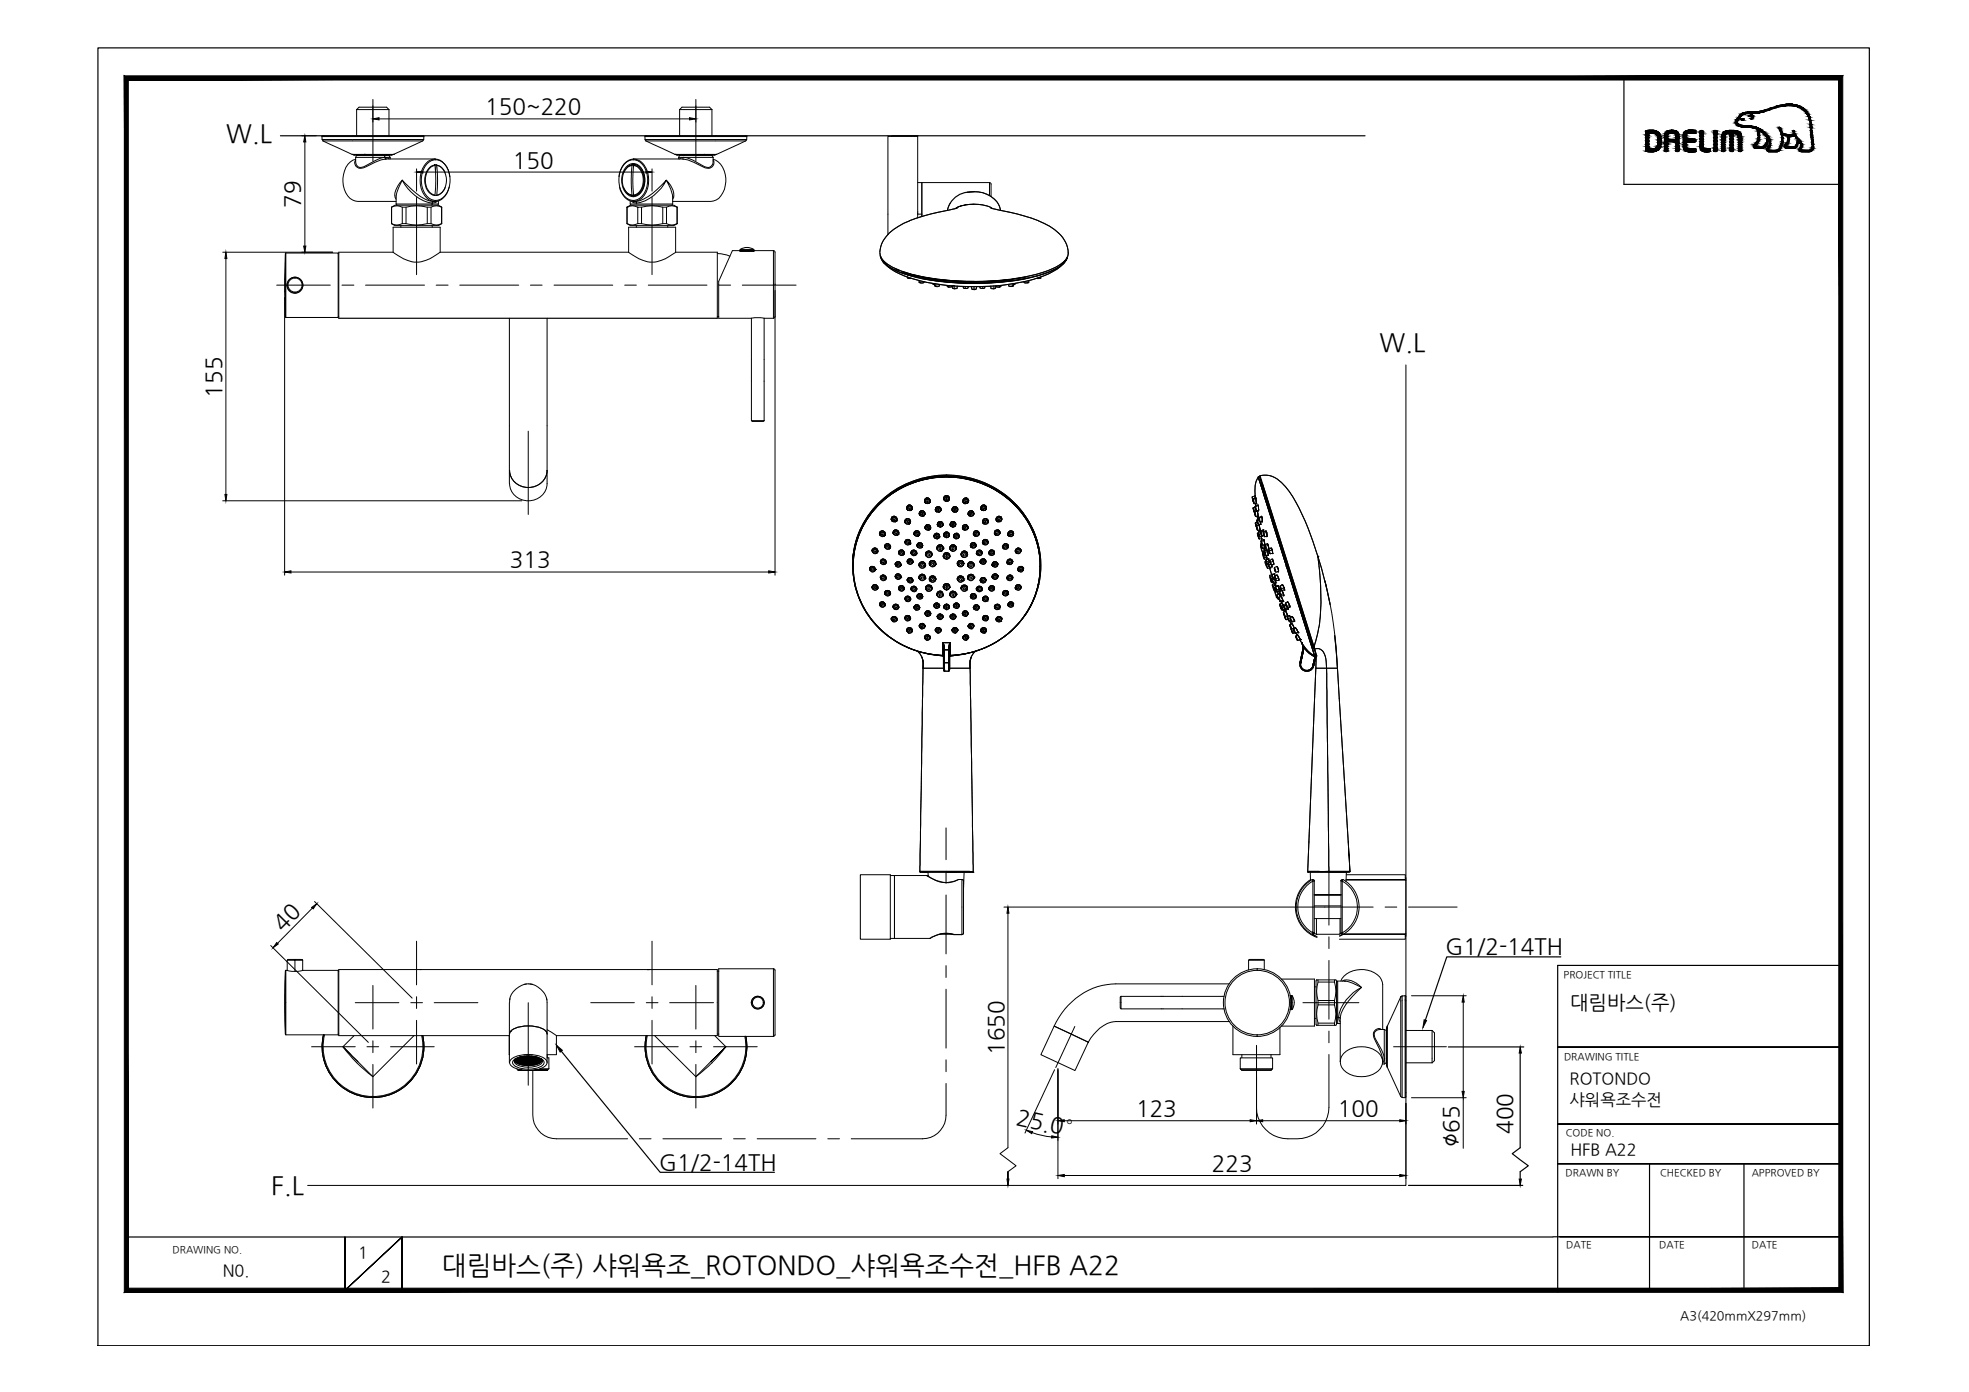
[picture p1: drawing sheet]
<svg xmlns="http://www.w3.org/2000/svg" width="420mm" height="297mm" viewBox="0 0 420 297" stroke-linecap="round" stroke-linejoin="round" font-family="sans-serif">
<defs><g id="words">
<text font-size="5.6" x="94.3" y="271.9">대림바스(주) 샤워욕조_ROTONDO_샤워욕조수전_HFB A22</text>
<g font-size="5.4">
<text x="48.3" y="30.3">W.L</text>
<text x="294.4" y="74.9">W.L</text>
<text x="57.9" y="254.8">F.L</text>
</g>
<text font-size="5.2" x="311.3" y="244.7" transform="rotate(-90 311.3 244.7)">∅65</text>
<g font-size="4.8">
<text x="103.5" y="24.4">150~220</text>
<text x="109.5" y="35.8">150</text>
<text x="64.1" y="44.3" transform="rotate(-90 64.1 44.3)">79</text>
<text x="47.3" y="84.9" transform="rotate(-90 47.3 84.9)">155</text>
<text x="108.8" y="121.1">313</text>
<text x="60.3" y="198.9" transform="rotate(-45 60.3 198.9)">40</text>
<text x="308.5" y="203.6">G1/2-14TH</text>
<text x="214.2" y="225.1" transform="rotate(-90 214.2 225.1)">1650</text>
<text x="216.7" y="239.9" transform="rotate(13 216.7 239.9)">25.0°</text>
<text x="242.4" y="238.2">123</text>
<text x="285.5" y="238.2">100</text>
<text x="322.7" y="242" transform="rotate(-90 322.7 242)">400</text>
<text x="140.7" y="249.6">G1/2-14TH</text>
<text x="258.6" y="249.9">223</text>
</g>
<text font-size="4.2" x="335.1" y="215.3">대림바스(주)</text>
<g font-size="3.5">
<text x="334.9" y="231.4">ROTONDO</text>
<text x="334.9" y="235.8">샤워욕조수전</text>
<text x="335.1" y="246.4">HFB A22</text>
<text x="76.4" y="268.5">1</text>
<text x="47.5" y="272.3">N0.</text>
<text x="81.3" y="273.6">2</text>
</g>
<text font-size="2.7" x="358.5" y="281.6">A3(420mmX297mm)</text>
<g font-size="2.1">
<text x="333.7" y="208.6">PROJECT TITLE</text>
<text x="333.7" y="226.2">DRAWING TITLE</text>
<text x="334.1" y="242.4">CODE NO.</text>
<text x="334.1" y="251">DRAWN BY</text>
<text x="354.2" y="251">CHECKED BY</text>
<text x="373.8" y="251">APPROVED BY</text>
<text x="36.8" y="267.4">DRAWING NO.</text>
<text x="334.2" y="266.4">DATE</text>
<text x="354.1" y="266.4">DATE</text>
<text x="373.8" y="266.4">DATE</text>
</g>
</g></defs>
<!-- layer: 2 -->
<g fill="none" stroke="#000" stroke-width=".21">
<path d="M187.8 54l.2 1a6.9 6.9 0 0 0 3.8 2.6 46.8 46.8 0 0 0 16.1 2.4M188.5 55.7l.8 .7M202.8 43.4l-.6 1.5M204.2 44.3l1.9-.6 1.7-.1-1.9 .1-1 .3-1 .5M204.3 44.4l-1 .2a54.9 54.9 0 0 0-10.4 3 8.5 8.5 0 0 0-5 5l-.2 1.2M207.9 40.9l-1.5 .1a5.8 5.8 0 0 1 7 3.4l.1 .5M211.4 44.4l1 .2a61.5 61.5 0 0 1 9.2 2.5M211.5 44.3l-1.9-.6-1.8-.1 1.9 .1 1.1 .3 1 .5M216.1 59.6l-4 .4-4.3 .1M221.6 47.1a9.6 9.6 0 0 1 6 5.1 2.87 2.87 0 0 1-.4 3.4M226.8 56.1l.4-.4-.6 .6M227.2 55.6a14.6 14.6 0 0 1-7 3.2l-4.1 .7"/>
<path d="M227.2 55.6a17.1 17.1 0 0 1-8.7 3.5l-5 .7-5.6 .2M227.9 53.9l-.2 1.1-.5 .6M108.7 67.9v32.5M116.7 67.9v32.5M108.7 100.4a4 4 0 0 0 4 3.6 4 4 0 0 0 4-3.6M182 118.3l-.1 1.1M182.1 119.2a19.8 19.8 0 0 1 22.9-17.3 19.5 19.5 0 0 1 16.9 17.5M202 101.4v.1M202 101.5a19.5 19.5 0 0 1 19.9 21.9l-.2 1.3M202 101.5a19.7 19.7 0 0 0-20 17.9M209.2 103a20 20 0 0 0-26.9 14.4l-.2 1M209.3 102.9l.9 .4"/>
<path d="M210.2 103.3a19.3 19.3 0 0 1 11.4 13.5M210.3 103.2a19 19 0 0 1 11.4 21.5M221.6 116.5a20.3 20.3 0 0 0-31.5-11.4 19.2 19.2 0 0 0-8 13.2 20.1 20.1 0 0 1 26.3-15.9 19.4 19.4 0 0 1 13.6 17M222 118.8v.3M268.8 101.7l12 38.1zM268.9 101.5l-.1 .2M268.9 101.5l11.5 36.7M268.9 101.5a4.6 4.6 0 0 1 4.6 1.5 30.6 30.6 0 0 1 6.1 11.1l1.6 4.7 .1 .6a58.9 58.9 0 0 1 .3 13l-.1 1.2-1.1 4.6M269.4 103.2l11 35M281.2 118.7h.1M281.2 118.7l1.7 6.2 .9 4.1M193.7 138.2h.1"/>
<path d="M195.8 139l.8 1.1a3.9 3.9 0 0 1 .4 2.5M197.3 139.4l2.9 .4M200.2 139.8l1.1 .2M200.2 139.8h.1M202.8 137.9h.1M202.8 138.5h.1M203.7 139.8h.1M203.8 139.8l-1.2 .2M206.7 139.4l-2.9 .4M208.2 139l-.9 1a4.1 4.1 0 0 0-.3 2.6v-1.6M210.2 138.2h.1M221.6 124.7h-.1"/>
<path d="M221.7 124.7a18.7 18.7 0 0 1-3.1 6.9M276.2 124.7h-.1M280.3 138.1l.1 .1M280.4 138.2l.1 .3M280.4 138.2h.1M280.5 138.5l.4 1.5-.1 2.6h2.3M280.5 138.5a1.77 1.77 0 0 1 2.3 1.5l.3 2.6M280.9 139.8v.2v-.1M282.7 123.9v.2M282.7 124l.4 1.5M282.8 124.2l1.4 6.8a100.3 100.3 0 0 1 1.2 11.6h-2.3M284.8 135.6l.6 7"/>
<path d="M196.7 140.2l.2 .8M196.9 141l.1 1.6M196.9 141l.1 .2M197 142.6l-.7 43.3 11.3 .1-.6-43.4h-4.4M197 142.6h4.4M207 141v.2M207.3 140.1l-.3 .9M280.8 142.6l-1.7 43.5M283.1 142.6l.5 43.3M283.1 142.6h2.3M285.4 142.6l2.3 36.8M196.3 185.9a.79 .79 0 0 0 1 .2h4.7"/>
<path d="M196.3 185.9l1.6 .2M202 186.1h4.9M202 186.1h5.6M206.9 186.1h.1M207.5 186.1h.1M207.6 186.1h.1M207.7 185.9l-.1 .2M279.1 186v.1M279.1 186.1h.1M279.3 186.1h4.3M283.6 186.1h3.7M283.6 185.9v.2"/>
<path d="M283.6 185.9h-4.5v.2M283.6 185.9h4.5M288.1 185.9l-.2 .2h-4.3M288.1 185.9l-.4-6.5 .4 6.5M108.7 214v6.6a1.82 1.82 0 0 1 1.5-1.3 7.4 7.4 0 0 1 6.1 .6l.4 .7v-6.6M108.8 213.1l-.1 .8M112.3 210a4.4 4.4 0 0 0-3.6 3.4M113.1 210a4.4 4.4 0 0 1 3.6 3.4M113.6 210h-1.8M116.6 213l.1 .9M262.3 209.9h-24.2a15 15 0 0 0-13.2 9.1l7.3 3.4a7.6 7.6 0 0 1 5.9-4.4h24.2"/>
</g>
<!-- layer: 1 -->
<g fill="none" stroke="#000" stroke-width=".21">
<path d="M68.7 29.1v.7h21.7M68.7 29.1h21.8M68.8 29.8l.2 .2M68.9 30.1h21.3l-6.2 2.8h-8.9zM75.2 32.9l.4 .2h8l.2-.1M75.9 33.6h6.3M75.9 33.6a1.64 1.64 0 0 0 .9 2.1 12 12 0 0 0 3.9-1.7l1.5-.4 .2 .3M75.9 34a4.4 4.4 0 0 0-2.7 4.8 3.9 3.9 0 0 0 3.2 4.2h8.1M76.1 23.4v5.6M76.1 33.1v.1M76.1 23.4h6.9M76.1 33.2h6.9"/>
<path d="M76.1 23.4l.5-.5h5.9l.5 .5M76.1 33.2l-.2 .4M77.8 32.9h.1M82 33.1l.2 .5 .8 .3M82.2 33.6h.1M82.2 33.6h1.1M82.4 33.9l-.3 .1M82.4 33.9l-1.1 .2-2.6 1.2a2.98 2.98 0 0 1-2.2 .6 1.12 1.12 0 0 1-.6-1.7M82.4 33.9h10.4M82.6 33l-.2 .1M83 23.4v5.6M83 33.1v.1"/>
<path d="M83 33.2l.3 .4M83.3 33.6v.3M84 32.9h.1M84 32.9l-8.7 .1M90.3 29h-21.4l-.2 .1M90.3 29l.2 .1M90.4 29.8l-.2 .2M90.5 29.1l-.1 .7M91.3 34.8a2.58 2.58 0 0 1 4.2 1.2 5.3 5.3 0 0 1-1.3 6.4 2.6 2.6 0 0 1-3.8-1.5 5.5 5.5 0 0 1 .9-6.1zM91.6 35.8l.4-.3 .8-.3a25.2 25.2 0 0 1 0 6.5 3.3 3.3 0 0 1-2-4.4l.2-.5zM92.8 35.2h.3a21 21 0 0 1 0 6.5 2.46 2.46 0 0 0 1.9-1.7M92.8 33.9a3.9 3.9 0 0 1 3.2 3.8"/>
<path d="M92.8 33.9a3.7 3.7 0 0 0-3.1 3.7 4.6 4.6 0 0 0 2.2 5.2l.9 .2M92.8 35.3a3.4 3.4 0 0 0-1.7 4.8 2.36 2.36 0 0 0 1.7 1.5M92.8 33.9l.1 .2M93.1 35.2l-.2 1.1M93.1 35.2a2.46 2.46 0 0 1 1.9 1.7M93.2 35.3a3.4 3.4 0 0 1 1.7 4.8 2.36 2.36 0 0 1-1.7 1.5M95.9 39.9a3.5 3.5 0 0 1-3.1 3.1M132.2 39.9a3.4 3.4 0 0 0 3 3.1l-.1-.2M133 40a2.46 2.46 0 0 0 1.9 1.7M133.4 34.8a2.58 2.58 0 0 1 4.3 1.2 5.3 5.3 0 0 1-1.4 6.4 2.6 2.6 0 0 1-3.7-1.5 5.5 5.5 0 0 1 .8-6.1zM133.6 35.7a2.01 2.01 0 0 1 3.5 .5 4.4 4.4 0 0 1-.9 5.4 2.04 2.04 0 0 1-3-1 4.6 4.6 0 0 1 .4-4.9zM133.9 35.6a1.89 1.89 0 0 1 3.2 .7 4.2 4.2 0 0 1-.8 5.2 1.77 1.77 0 0 1-2.4-.3"/>
<path d="M134.9 35.3a3.1 3.1 0 0 0-2.1 3.5 2.88 2.88 0 0 0 2.1 2.8M134.9 35.3a25.1 25.1 0 0 0 0 6.4h.4M134.9 35.2a2.46 2.46 0 0 0-1.9 1.7M135 35.2h.1M135.1 34.9l.1 .2M135.2 33.9a3.8 3.8 0 0 0-3.1 3.8M135.2 33.9h10.5l1.1 .2 2.5 1.2a2.83 2.83 0 0 0 2.2 .6 1.11 1.11 0 0 0 .7-1.7M135.2 33.9a3.7 3.7 0 0 1 3.2 3.7 4.9 4.9 0 0 1-2 5.1l-1.2 .3h.4M135.2 35.3a3.1 3.1 0 0 1 2 3.7 2.78 2.78 0 0 1-2 2.6M135.2 33.9l-.1 .2M135.2 35.2a2.59 2.59 0 0 1 2.2 2.7 3.2 3.2 0 0 1-2.1 3.8l-.1-.1a26.9 26.9 0 0 1 0-6.4zM135.3 35.2l-.4 .1"/>
<path d="M137.6 29.1l.1 .7M137.6 29.1h21.8M137.7 29.8h21.6M137.7 29.8l.1 .2M144 32.9h.1M144 32.9h6.3M144 32.9l-6.2-2.8h21.3l-6.2 2.8-2.7 .1M144.1 32.9h.1M144.8 33.6h1.1M144.8 33.6v.3M145 23.4v5.6M145 33.1v.1"/>
<path d="M145 23.4h6.9M145 33.2h6.9M145 23.4l.5-.5h5.9l.5 .5M145 33.2l-.2 .4M145.5 33l.2 .1M145.7 33.9l.3 .1M145.9 33.6l-.9 .3M145.9 33.6h6.3M145.9 33.6h.4a11.8 11.8 0 0 1 3.6 1.7 1.28 1.28 0 0 0 1.3 .5 1.28 1.28 0 0 0 .9-1l.1-1.2M150.2 33h-6l.3 .1h8l.2-.1M150.3 32.9h-.1M151.9 23.4v5.6"/>
<path d="M151.9 33.1v.1M151.9 33.2l.3 .4M152.2 34a4.6 4.6 0 0 1 2.6 5.6 3.7 3.7 0 0 1-3.1 3.4h-8.2M152.9 32.9h-.1M159.2 29h-21.4l-.1 .1M159.2 29l.2 .1M159.3 29.8l-.2 .2M159.4 29.1l-.1 .7M190.3 29.1v-.1h4.2v.1M194.5 29h.6v.1M195.1 29h.7v.1M195.8 29.1h-6.3v21"/>
<path d="M195.8 39h15.3M195.8 29.1v17.4M196.7 39v7.2M211.1 39v2.7M211.2 39l.3 .3M211.5 39.3v2.6M60.9 54.1v13.6l-.2-5.5zM61 54h11.2v13.7h-11.2zM61 54h-.1M62.9 59.2v.2M72.2 54.2h.1M83.6 44.2l.7-.4h9.2l.8 .4"/>
<path d="M83.6 47.7l.7 .4h9.2l.8-.4M83.6 44.2a2.35 2.35 0 0 1 2.2 0h.8a8.8 8.8 0 0 1 4.6 0h.8a2.35 2.35 0 0 1 2.3 0M83.6 47.7a2.35 2.35 0 0 0 2.2 0M83.6 44.2v3.5M83.9 53.8v-5.3h10v5.3M83.9 53.8l.1 .1a10.6 10.6 0 0 0 4.9 2 10.4 10.4 0 0 0 5-2v-.1M83.9 53.8h-11.6v14.1M84.5 42.5a2.71 2.71 0 0 1 .5-3l.8-1a8.5 8.5 0 0 0 6.4 4.8l-.1 .5M84.5 43.5h9M84.5 43.5l.2 .3M85.5 48.1v.4M85.8 44.2v3.5h.8v-3.5"/>
<path d="M86.6 47.7a8.8 8.8 0 0 0 4.6 0h.8a2.35 2.35 0 0 0 2.3 0M91.2 44.2v3.5M92 44.2v3.5M92.2 48.1v.4M92.3 43h.1M92.5 43l-.9-.1a15.7 15.7 0 0 1-5.8-4.4l-.8 1.7a6.2 6.2 0 0 0-.5 3.3M92.5 43h.3M92.8 41.7h.1M92.9 42.8l-.1 .2M93.3 42.9l-.4 .3-.7 .1 .3-.3M93.5 42.9v.6M93.5 43.5l-.1 .3"/>
<path d="M93.9 53.8h40.2M94.2 44.2v3.5M94.3 44.2v3.5M133.8 47.7l.7 .4h9.3l.7-.4M133.8 44.2l.7-.4h9.3l.7 .4M133.8 47.7a2.35 2.35 0 0 0 2.3 0M133.8 44.2a2.35 2.35 0 0 1 2.3 0v3.5h.8v-3.5h-.8M133.8 44.2h.1M133.8 44.2v3.5M134.1 53.8v-5.3h10.1v5.3M134.1 53.8l.1 .1a10.6 10.6 0 0 0 4.9 2 10.4 10.4 0 0 0 5-2l.1-.1M134.5 42.9v.6l.1 .3"/>
<path d="M134.5 43.5h9M134.8 42.9l.4 .3 .6 .1M135 41.6v.1M135.2 41.8l-.1 .2M135.6 43a8.5 8.5 0 0 0 5.2-3.2l1.4-1.3a8.5 8.5 0 0 1-6.4 4.8zM135.6 43h.1M135.8 48.1v.4M136.9 47.7a8.8 8.8 0 0 0 4.5 0h.8a2.35 2.35 0 0 0 2.3 0M136.9 44.2a8.8 8.8 0 0 1 4.5 0h.8a2.35 2.35 0 0 1 2.3 0M141.4 44.2v3.5M142.2 44.2v3.5M142.5 48.1v.4"/>
<path d="M143.5 42.5a3.2 3.2 0 0 0-.9-3.5l-.4-.5 .9 1.8 .4 1.3v1.9l-.1 .3M144.2 53.8h8.9v14.1M144.5 44.2v3.5M153.1 54.1l1.6 .2 1.1 .4M157.9 53.5h.1M157.9 53.4h3M157.9 53.4v.1M157.9 53.7h3M157.9 53.6h3M157.9 53.2h2.9M158 53.2a2.39 2.39 0 0 1 2.9 .2M158 53.2l-.1 .2"/>
<path d="M160.9 53.5h.1M160.9 53.4v.1M165 53.5h-8.7l-2.9 6.5v7.9h6.9l.8-.1 2 .1M165 53.5v7.1M165.1 53.5l.3 .3M165.4 53.8v6.8M187.9 55l-.1-.4 .1 .4M188.4 55.7a10.8 10.8 0 0 0 5.5 3 57.1 57.1 0 0 0 28.9-.3 10.8 10.8 0 0 0 4.4-2.5M188.5 56l.2 .1M188.7 56.1a15.8 15.8 0 0 0 7.8 3.9 50.9 50.9 0 0 0 25.1-.8l2.2-.8a9.4 9.4 0 0 0 3.2-2.3 15.3 15.3 0 0 1-7.8 3.9l-5.4 .9-6 .3M188.7 56.2a15.7 15.7 0 0 0 7.8 3.8l5.4 .9 5.9 .3M188.7 56.2l-.5-.7-.3-.7a4.7 4.7 0 0 0 3.1 2.9 40.1 40.1 0 0 0 15.1 2.8 45.6 45.6 0 0 0 18.5-2.8 4.9 4.9 0 0 0 3.2-2.9l-.3 .8-.7 .8"/>
<path d="M191.1 57.4l.8 .4-.7-.3M192.6 58l.8 .3M193 58.1a48.5 48.5 0 0 0 14.8 2.1M193.2 58.2l-.7-.2a50.3 50.3 0 0 0 20.3 2l3-.3M193.6 59.2h.1M193.6 59.2l.1 .2M193.6 58.7h.1M193.6 59.1v.1M193.6 59.2l.1 .1M193.7 59.3l.7 .1M193.7 58.4l2.8 .7M193.7 59.1v.2"/>
<path d="M193.7 59.3l.1 .1M193.7 59.4h.8M193.7 58.4h.2M193.8 58.4l1.2 .4M195.5 58.9h.1M195.8 45.5v.2h.9M195.9 45.2l-.1 .1M196.1 59.9l.1 .4M196.3 59.9v.4M197 59.2l1.1 .2M198.8 59.5l1.2 .2M215.6 59.7l-2 .2-5.8 .3 3.9-.2 3.9-.3"/>
<path d="M215.7 59.7l-6.2 .5-6.2-.2M218.8 59.2a61.8 61.8 0 0 1-20 .3M219.1 59.1a60.8 60.8 0 0 1-22.5 0l.4 .1M219.4 59.4a60.2 60.2 0 0 1-22.9 0M219.4 59.9v.4M219.6 59.9l-.2 .5M221.9 59.4h.1M222 59.2v.2M222.1 59.1l-.2 .3h-.7M222.1 59.2l-.8 .2M227.2 56l-.1 .1M227.4 55.7a10.7 10.7 0 0 1-5.6 3 57.9 57.9 0 0 1-27.9 0 10.8 10.8 0 0 1-5.5-3"/>
<path d="M227.7 55l.1-.3-.1 .3M60.9 67.6l.1 .1M62.9 62.4v.1M72.2 67.6h.1M153.4 67.5h-.3M160.3 67.9v21.9h2.8v-21.9M165 60.7v7.2h-1.9M165.4 67.6l-.3 .3M165.4 60.7v6.9M196.1 60.2l.2 .1M196.3 60.3h.1M197.1 60.3l-.3 .1h-.5"/>
<path d="M197.2 60.1l-.4 .2h-.5M199 60.5l.2 .2M199 60.5l.2 .1M199.2 60.5v.2M199.2 60.6l.2 .1M199.2 60.6l.1 .1M199.2 60.7l.2 .1M199.4 60.6v.4l.2 .1M199.4 60.9l1.1 .1M199.7 60.6v.5l.3 .1 .4-.2 .1-.3M202.1 60.9v.2M202.1 61.1l.3 .2"/>
<path d="M202.1 61.1l.4 .1M202.4 60.9v.3M202.5 61.2v.1M203.1 61v.2l-.6 .1M203.2 61.1l-.7 .1M203.2 61l.1 .5 .2 .1M203.2 61.4h1.1M203.4 61h.2M203.6 61v.6M204.3 61.1l-.1 .5-.6 .1M205.5 61.1l.1 .3M205.6 61.4l.3 .2"/>
<path d="M205.6 60.5h1.4M205.6 61.4l.4 .1M206 61.1v.4M206 61.6h.1M206 61.5v.1M206.3 60.4h.1M206.6 61.2l-.1 .3-.5 .1M206.6 61.4l-.6 .1M207.1 60.5l-1.5-.1 .8 .1M207.3 61.2l.1 .5 .4 .1M207.3 61.6h1.1M207.8 61.8h.1"/>
<path d="M207.8 61.2v.6l.6-.2M208.4 61.2v.4M209.1 61.2v.2M209.1 61.4l.5 .2M209.1 61.4l.6 .1M209.7 61.1v.4M210.2 61.4l-.5 .1M210.2 61.1l-.1 .4h-.4M211.4 61.1l.1 .5 .4 .1M212.1 61l-.1 .6M212.5 61.4h-1.1M212.5 61l-.1 .5-.4 .2"/>
<path d="M212.5 61.1l.6 .2M212.5 61v.1M212.5 61.1l.8 .1M213.3 60.9v.3M213.3 61.2l-.1 .1M213.6 61.1l-.3 .1M213.6 60.9l-.1 .3-.3 .1M215.2 60.7l.1 .4h.6M216 60.6v.5M216.3 60.8h.1M216.3 60.9l-1 .1M216.3 60.6v.4l-.4 .1h.2"/>
<path d="M216.4 60.5v.2M216.5 60.6l-.1 .1M216.5 60.6l-.2 .1M216.6 60.5l-.2 .2M216.7 60.5l-.2 .1M218.5 60.3l.3 .1h.5M218.5 60.1v.2M218.5 60.2l.9 .1M219.4 60.3h-.1M219.6 60.2l-.2 .1M160.4 89.7l.1 .2M160.5 89.9h2.4"/>
<path d="M163.1 89.7l-.2 .2M108.7 100.4v2.8a4 4 0 0 0 4 3.7 4 4 0 0 0 4-3.7v-2.8M116.7 100.4a4 4 0 0 1-4 3.6 4 4 0 0 1-4-3.6M186.1 117.4v.2v-.2M186.2 117.3l.1 .3M186.3 117.2l-.2 .2 .1 .4a.59 .59 0 0 1 .3-.8 .59 .59 0 0 1 .8 .3 .59 .59 0 0 1-.3 .8 .6 .6 0 0 0 .2-.9 .6 .6 0 0 0-.9 0zM186.5 117.7l.2-.2 .1 .2-.2 .2zM187.1 117.8v.1M187.3 117.7l-.2 .3M187.3 117.8l-.1 .1M187.3 117.7l-.1 .2zM187.3 117.6l-.1 .2"/>
<path d="M187.6 113.8l.1 .2M187.7 113.8v.1M187.7 113.8l.1 .3M187.8 113.5v.3M187.8 113.8l.1 .1M187.8 113.8a.53 .53 0 0 0 .3 .7 .53 .53 0 0 0 .7-.2M187.8 113.8a.53 .53 0 0 1 .7-.2 .53 .53 0 0 1 .3 .6M187.9 119.8v.1M187.9 119.8a.6 .6 0 0 1 .7-.5 .6 .6 0 0 1 .5 .6M187.9 119.8l.1 .4M187.9 119.8a.6 .6 0 0 1 .7-.5 .6 .6 0 0 1 .5 .7M187.9 119.9h.1"/>
<path d="M187.9 120v-.3v.4M187.9 120a.53 .53 0 0 0 .5 .5 .53 .53 0 0 0 .6-.4M188 119.9l-.1 .1M188 119.9a.53 .53 0 0 1 .5-.4 .53 .53 0 0 1 .5 .6M188 120h.1M188.1 114h.4l-.3 .2zM188.3 119.9h.3v.3h-.3zM188.6 114.2l.1 .1M188.8 116.6l.1 .2M188.8 114.2v.1M188.8 116.4v.1M188.9 114.1l-.1 .2z"/>
<path d="M188.9 114.1l-.2 .2M188.9 116.3v.3M188.9 116.6a.53 .53 0 0 0 .3 .6 .53 .53 0 0 0 .7-.3M188.9 116.6a.53 .53 0 0 1 .7-.3 .53 .53 0 0 1 .3 .6M188.9 114.1l-.1 .1M188.9 116.5l.1 .1M189 116.2a.62 .62 0 0 1 .8 .1 .62 .62 0 0 1-.1 .9 .59 .59 0 0 0 .2-.9 .59 .59 0 0 0-.8-.2 .59 .59 0 0 0-.2 .8l-.1-.3zM189 116.6a.4 .4 0 0 0 .3 .5 .4 .4 0 0 0 .5-.2M189 116.6a.4 .4 0 0 1 .5-.2 .4 .4 0 0 1 .3 .5M189.1 120l-.3 .4M189.1 119.9l-.2 .4M189.1 119.9l-.1 .2"/>
<path d="M189.8 116.9l.2-.2-.1 .3M189.9 116.9h.1M190 116.7l-.1 .2zM190 116.8l-.1 .1M190.1 116.7l-.2 .2M190.2 110.7v.2M190.2 110.7l.1 .3M190.2 110.8l.1 .1M190.4 110.3v.2M190.4 110.6a.52 .52 0 0 0 0 .7 .52 .52 0 0 0 .8 0M190.4 110.6a.52 .52 0 0 1 .7-.1 .52 .52 0 0 1 .1 .7M190.4 110.5l.1 .1"/>
<path d="M190.5 110.7a.4 .4 0 0 0 0 .5 .4 .4 0 0 0 .6 0M190.5 110.6v.1M190.5 110.6a.4 .4 0 0 1 .6 0 .4 .4 0 0 1 0 .6M190.5 113.6l.1 .2M190.6 113.6v.1M190.6 113.7v.1M190.7 110.8h.2l-.1 .3zM190.7 113.3l-.1 .4 .1 .3a.6 .6 0 0 1 .2-.8 .6 .6 0 0 1 .8 .2 .6 .6 0 0 1-.2 .8M190.7 113.3l-.1 .4 .1 .4M190.7 113.3a.61 .61 0 0 1 .7-.2 .61 .61 0 0 1 .4 .7M190.7 113.3a.62 .62 0 0 1 .8-.1 .62 .62 0 0 1 .2 .9M190.7 113.5a.53 .53 0 0 1 .7-.1 .53 .53 0 0 1 .2 .6l.2-.2"/>
<path d="M190.7 113.5a.52 .52 0 0 0 .2 .7 .52 .52 0 0 0 .7-.1h-.1M190.7 113.3v.2M190.8 113.5v.1M191 111l-.1 .1M191 113.7h.3v.3h-.3zM191.1 111.2h.1M191.2 111.3h.1M191.2 111.1v.1M191.3 111.1h.1M191.3 113.9v.1M191.4 110.9l-.2 .3M191.5 114v.1"/>
<path d="M191.5 114.1h.1M191.6 114.1h.1M191.7 114l.1-.1-.1 .2M191.7 114.1l-.2 .1M191.7 114h.1M191.8 113.9l-.3 .3M191.8 117.8h.1M191.8 118.1v-.2v.3M191.8 117.6l.1 .3M191.9 117.9a.53 .53 0 0 0 .3 .6 .53 .53 0 0 0 .7-.2M191.9 117.9a.53 .53 0 0 1 .7-.3 .53 .53 0 0 1 .3 .7M191.9 117.9h.1"/>
<path d="M191.9 117.5l-.1 .5v.3a.59 .59 0 0 1 .5-.9 .59 .59 0 0 1 .6 .8v-.2a.61 .61 0 0 0-.3-.6 .61 .61 0 0 0-.7 .1zM192.5 118.2h.1M192.8 118.3h.1M192.9 118.2l.1-.2-.1 .2M192.9 118.2l-.2 .2M192.9 118l-.1 .3M193.1 111.2v.2M193.1 115.6v.2M193.1 111.3v.1M193.1 115.6l.1 .3M193.1 111.2l.1 .3-.1-.1M193.1 111.3l.1 .1"/>
<path d="M193.2 115.8h.1M193.2 111.7a.61 .61 0 0 1 .1-.9 .61 .61 0 0 1 .9 .1 .61 .61 0 0 1-.2 .9M193.3 111.7a.6 .6 0 0 1 0-.9 .6 .6 0 0 1 .9 .1 .6 .6 0 0 1-.2 .9M193.3 115.3v.2M193.3 115.5l.1 .1M193.3 115.5a.52 .52 0 0 0 .1 .7 .52 .52 0 0 0 .7-.1M193.3 115.5a.52 .52 0 0 1 .7-.1 .52 .52 0 0 1 .2 .7M193.4 111a.51 .51 0 0 0-.1 .7 .51 .51 0 0 0 .7 .1M193.4 111a.51 .51 0 0 1 .7 .1 .51 .51 0 0 1-.1 .7M193.4 110.8v.2M193.4 111l.1 .1M193.4 115.6a.4 .4 0 0 0 .1 .6 .4 .4 0 0 0 .6-.1"/>
<path d="M193.4 115.6a.4 .4 0 0 1 .5-.1 .4 .4 0 0 1 .2 .6M193.4 115.2l-.3 .5 .1 .3a.6 .6 0 0 1 .5-.9 .6 .6 0 0 1 .5 .9l.1-.2a.63 .63 0 0 0-.2-.6 .63 .63 0 0 0-.7 0zM193.4 108.4l.2 .2M193.5 108.3l.1 .3-.1-.1M193.5 115.8l.3-.1 .1 .3h-.3zM193.6 111.3l.2 .1v.2h-.3zM193.6 119.8v.1M193.6 119.6v.4l.2 .3M193.6 119.9v-.2l.1 .4M193.6 119.9h.1M193.7 119.9h.1M193.7 119.6v.3"/>
<path d="M193.7 119.5a.6 .6 0 0 1 .7-.2 .6 .6 0 0 1 .4 .7 .58 .58 0 0 0-.7-.7 .58 .58 0 0 0-.4 .9zM193.7 119.8l.1 .1M193.7 119.8a.53 .53 0 0 0 .4 .6 .53 .53 0 0 0 .7-.4M193.7 119.8a.53 .53 0 0 1 .6-.3 .53 .53 0 0 1 .5 .5M193.8 107.8a.62 .62 0 0 0-.1 1.1 .62 .62 0 0 1-.1-.9 .62 .62 0 0 1 1 0 .62 .62 0 0 1-.3 .9M193.8 107.8a.63 .63 0 0 1 .8 .3 .63 .63 0 0 1-.2 .8M193.8 107.8v.3M193.8 111.4v.2M193.8 108.1a.5 .5 0 0 0-.1 .7 .5 .5 0 0 0 .7 .1M193.8 108.1a.5 .5 0 0 1 .7 .1 .5 .5 0 0 1-.1 .7M193.8 108.1l.1 .1M193.9 108.2a.4 .4 0 0 0-.2 .5 .4 .4 0 0 0 .6 .2"/>
<path d="M193.9 108.2a.4 .4 0 0 1 .5 .1 .4 .4 0 0 1-.1 .6M193.9 115.9v.1M193.9 111.7l.1 .1M194 108.4l.2 .1v.2l-.3-.1zM194.1 116.1h.1M194.1 111.7l-.1 .1M194.2 116h.1M194.2 116l-.1 .1M194.2 108.5v.2M194.3 115.9h.1M194.3 108.9h.1M194.3 111.4l-.2 .2"/>
<path d="M194.3 115.7l-.1 .3M194.4 117.9v.2M194.4 108.9h.1M194.4 117.9l.1 .4M194.5 118.1l-.1-.1 .1 .2M194.5 118.1h.1M194.5 117.6v.3M194.5 117.9a.53 .53 0 0 0 .3 .7 .53 .53 0 0 0 .7-.3M194.6 117.8l.1 .1M194.6 117.9h-.1M194.6 117.9a.53 .53 0 0 1 .6-.2 .53 .53 0 0 1 .3 .6M194.7 108.6l-.1 .1z"/>
<path d="M194.7 108.5l-.2 .3 .1-.1M194.8 118h.3l.1 .3h-.3zM194.8 119.8l-.1 .4M194.8 119.8v.2v-.2M194.8 119.8v.2M194.8 119.8l-.1 .2M194.8 119.8l-.2 .4M195 113.8l.1 .2M195.1 114l-.1-.2 .1 .3M195.2 114.2a.6 .6 0 0 1 .1-.8 .6 .6 0 0 1 .8 .1 .6 .6 0 0 1-.1 .9M195.2 114.3a.61 .61 0 0 1 0-.9 .61 .61 0 0 1 .9 .1 .61 .61 0 0 1-.1 .9M195.3 113.4v.2"/>
<path d="M195.4 113.6v.1M195.4 118.3h.1M195.4 113.7a.4 .4 0 0 0 0 .5 .4 .4 0 0 0 .5 .1M195.4 113.7a.4 .4 0 0 1 .6 .1 .4 .4 0 0 1-.1 .5M195.4 102.9h-.2h.2M195.5 118.3a.6 .6 0 0 0-.5-.9 .6 .6 0 0 0-.5 1M195.5 118.3a.6 .6 0 0 0-.5-.9 .6 .6 0 0 0-.5 .9M195.5 113.9h.3l-.1 .3-.2-.1zM195.5 118.3l-.1 .2M195.6 118.2h.1M195.6 118l-.1 .3M195.6 118.1l-.1 .2"/>
<path d="M195.6 118.1l-.1 .1M195.7 116.5v-.2l.1 .3M195.7 116.4v.1M195.7 116.4l.1 .2M195.7 116.4v.2M195.8 114l-.1 .2M195.9 116a.61 .61 0 0 0 0 .8 .6 .6 0 0 1 0-.8 .6 .6 0 0 1 .8 0 .6 .6 0 0 1 0 .8 .6 .6 0 0 0 0-.8 .6 .6 0 0 0-.8 0zM195.9 114.3v.1M195.9 116.2a.52 .52 0 0 1 .7-.1 .52 .52 0 0 1 .1 .7M195.9 116.2a.51 .51 0 0 0 .1 .7 .51 .51 0 0 0 .7-.1M195.9 116v.2M195.9 116.2l.1 .1"/>
<path d="M195.9 114.4h.1M196 116.3a.4 .4 0 0 1 .6-.1 .4 .4 0 0 1 0 .6M196 116.3a.4 .4 0 0 0 0 .5 .4 .4 0 0 0 .6 0M196 114.3a.51 .51 0 0 0-.1-.8 .51 .51 0 0 0-.7 .5 .51 .51 0 0 0 .8 .4M196.2 109.6v.1M196.2 109.6l.1 .3M196.2 109.7v.1M196.2 113.9l-.1 .3M196.2 114v.1M196.3 113.9l-.1 .2M196.5 116.5l-.1 .2M196.5 109a.61 .61 0 0 1 .8 .3 .61 .61 0 0 1-.2 .8 .6 .6 0 0 0 .1-.9 .6 .6 0 0 0-.8 0 .6 .6 0 0 0 0 .8"/>
<path d="M196.5 109a.57 .57 0 0 0-.3 .5 .57 .57 0 0 0 .2 .5M196.5 109l.1 .3M196.6 109.7l.2-.1 .1 .2-.2 .1zM196.6 109.2v.2M196.6 116.8l.1 .1M196.7 116.9h-.1M196.7 116.8h.1M196.7 116.8l-.1 .1M196.9 116.3l-.1 .4M196.9 116.4l-.1 .2M196.9 109.7l-.1 .2M196.9 110.1l.1 .1"/>
<path d="M197.3 106.8l.1 .4M197.3 109.9h.1M197.3 112.5l.1 .2M197.3 109.7l-.1 .3M197.3 109.8v.1M197.3 107.1l.1 .1M197.4 109.7l-.1 .2M197.4 112.5l.1 .3M197.4 107.1v.1M197.4 112.6l.1 .1M197.5 102.3h.1h-.2M197.5 118.3v.1"/>
<path d="M197.5 118.4v-.1l.1 .3M197.7 117.8l-.2 .4 .1 .4a.68 .68 0 0 1 .2-.9 .68 .68 0 0 1 .9 .1 .68 .68 0 0 1 0 .9M197.7 117.8a.69 .69 0 0 1 .9 0 .69 .69 0 0 1 .1 .9M197.7 117.8a.69 .69 0 0 1 .8-.1 .69 .69 0 0 1 .3 .8M197.7 106.9h.3v.2l-.2 .1zM197.7 117.8l.1 .2M197.8 106.5v.1M197.8 112a.59 .59 0 0 0-.2 1M197.8 112a.61 .61 0 0 1 .7 .3 .61 .61 0 0 1-.1 .7 .61 .61 0 0 0 0-.8 .61 .61 0 0 0-.8-.1 .61 .61 0 0 0 0 .9M197.8 118a.6 .6 0 0 0 0 .8 .6 .6 0 0 0 .8 0M197.8 118a.6 .6 0 0 1 .8-.1 .6 .6 0 0 1 .1 .9M197.8 118l.1 .1"/>
<path d="M197.8 112.7h.1M197.8 112v.2M197.8 106.3v.2M197.8 112.2a.5 .5 0 0 0-.3 .7 .5 .5 0 0 0 .7 .2M197.8 112.2a.5 .5 0 0 1 .7 .2 .5 .5 0 0 1-.2 .7M197.8 112.2l.1 .1M197.9 112.5l.3 .2-.1 .2-.3-.1zM198 107.4v.1M198 106.9l-.1 .3M198.1 112.6v.3M198.2 113.1h.1M198.2 113.1v.1"/>
<path d="M198.4 118.3v.3M198.4 119.9a.69 .69 0 0 1 .9-.3 .69 .69 0 0 1 .3 .9M198.4 119.9l-.1 .4M198.4 119.9a.71 .71 0 0 1 .9-.2 .71 .71 0 0 1 .4 .8l-.1-.1M198.4 119.9l-.1 .4 .1 .3M198.4 119.9v.2M198.4 107l-.1 .2 .1-.1M198.5 107.1l-.1 .1M198.6 118.8h.1M198.6 112.6l-.1 .3M198.6 112.6v.2M198.6 112.7h.1"/>
<path d="M198.7 118.7l.1-.1-.1 .1M198.9 118.2l-.2 .5M198.9 118.3v.2M199.2 114.4l.1 .2M199.3 114.3l.1 .4M199.3 114.4l.1 .2M199.3 114.5l.1 .1M199.6 108.8v.1M199.6 108.8l.1 .2M199.6 108.7l.1 .3M199.6 108.9h.1M199.7 114.5l.3-.1 .1 .1-.3 .2z"/>
<path d="M199.8 113.8l-.5 .4 .2 .6a.59 .59 0 0 1 0-.8 .59 .59 0 0 1 .8 0 .59 .59 0 0 1 0 .8M199.8 113.8a.6 .6 0 0 1 .6 .3 .6 .6 0 0 1-.1 .8M199.8 113.8v.3M199.8 114a.46 .46 0 0 0-.4 .6 .46 .46 0 0 0 .6 .3M199.8 114a.49 .49 0 0 1 .6 .3 .49 .49 0 0 1-.3 .7M199.8 114v.2M199.9 117l.1 .1M199.9 116.9h.1M199.9 117.1a.69 .69 0 0 1 .9-.8 .69 .69 0 0 1 .2 1.1M199.9 117.1a.67 .67 0 0 1 .7-.8 .67 .67 0 0 1 .6 .8M200 117.1v.1M200 117.3h.1"/>
<path d="M200 114.4l-.1 .3M200 111.9l.1 .3M200 112l.1 .1M200.1 115h-.1M200.1 108.1v.2M200.1 108.3v.1M200.2 108.3a.49 .49 0 0 0-.5 .6 .49 .49 0 0 0 .6 .4M200.2 108.3a.49 .49 0 0 1 .6 .5 .49 .49 0 0 1-.5 .5M200.3 108.7l-.1 .4M200.3 109.2v.1M200.4 116.5a.6 .6 0 0 0-.4 .8 .6 .6 0 0 0 .8 .4M200.4 116.5a.58 .58 0 0 1 .7 .4 .58 .58 0 0 1-.3 .7"/>
<path d="M200.4 116.3a.67 .67 0 0 0-.5 .8M200.4 116.3a.66 .66 0 0 1 .8 .3 .66 .66 0 0 1-.2 .8M200.4 116.3v.2M200.4 116.5l.1 .1M200.5 114.6h.1M200.5 114.4l-.1 .3M200.5 114.5l-.1 .1M200.5 116.6a.49 .49 0 0 0-.4 .6 .49 .49 0 0 0 .7 .4M200.5 116.6a.49 .49 0 0 1 .6 .3 .49 .49 0 0 1-.3 .7M200.6 111.3v.2M200.6 111.5v.2M200.6 116.9v.4"/>
<path d="M200.7 111.9l-.1 .3M200.7 112.4v.1M200.7 117.6l.1 .1M200.7 108.9v.1M200.8 117.7h.1M200.8 108.8l-.1 .2M200.8 108.9h.1M201.1 112.1h.1M201.2 111.9l-.1 .3M201.2 117.1h.1M201.2 111.9v.2M201.2 117.1l-.2 .3"/>
<path d="M201.2 112h.1M201.2 112v.1M201.3 116.9h.1M201.3 118.7l.1 .1M201.3 118.8l.1 .2M201.3 114.1l.1 .2M201.4 118.8v.1M201.4 114.1l.1 .3M201.4 114.2l.1 .2-.1-.2M201.4 119h.1M201.4 118.7h-.1M201.4 106.4l.1 .3-.1-.2"/>
<path d="M201.6 113.6l-.2 .5 .2 .5a.59 .59 0 0 1 0-.9 .59 .59 0 0 1 .8 0 .59 .59 0 0 1 0 .9 .6 .6 0 0 0 0-.9 .6 .6 0 0 0-.8-.1zM201.8 106.4h.3v.3h-.3zM202 118v.2M202 118a.66 .66 0 0 1 .6 .4 .66 .66 0 0 1-.2 .7 .66 .66 0 0 0 .1-.9 .66 .66 0 0 0-1 0 .66 .66 0 0 0 .2 1l-.3-.2M202 118.2a.59 .59 0 0 1 .6 .6 .59 .59 0 0 1-.6 .6M202 118.2a.59 .59 0 0 0-.6 .6 .59 .59 0 0 0 .6 .6M202 114.1l-.2 .2 .2 .2M202 114.1l.2 .2-.2 .2M202 118a.68 .68 0 0 0-.7 .8v-.2M202 105.8v.3M202 106.4v.3M202 106.9v.1"/>
<path d="M202 113.6v.3M202 114.1v.4M202 114.7v.1M202 118.2v.1M202 118.5v.5M202 119.3v.1M202 118.5l.3 .3-.3 .2M202 113.9a.4 .4 0 0 0-.4 .4 .4 .4 0 0 0 .4 .4M202 113.9a.4 .4 0 0 1 .4 .4 .4 .4 0 0 1-.4 .4M202 106.1a.4 .4 0 0 1 .4 .4 .4 .4 0 0 1-.4 .4M202 118.5l-.2 .3 .2 .2M202 118.3a.49 .49 0 0 1 .5 .5 .49 .49 0 0 1-.5 .5"/>
<path d="M202 118.3a.49 .49 0 0 0-.5 .5 .49 .49 0 0 0 .5 .5M202 106.1a.4 .4 0 0 0-.4 .4 .4 .4 0 0 0 .4 .4M202.4 101.8l2 .1M202.5 101.8l1.9 .1M202.5 106.6v.1M202.6 114.3v-.2l-.1 .3M202.6 106.4l-.1 .3M202.6 114.2l-.1 .1M202.6 118.8v.1M202.6 106.5l-.1 .2M202.6 118.8h.1M202.7 116.9h.1"/>
<path d="M202.7 118.7l-.1 .1M202.7 117.1h.1M202.7 111.9l.1 .2M202.7 117.1l.1 .1M202.7 112l.1 .1M202.8 111.9v.3M202.8 112.1h.1M202.8 117.4h.1M203.2 108.8l.1 .2-.1-.1M203.2 111.9h.3v.3h-.3zM203.2 108.9l.1 .1M203.2 117.6v.1"/>
<path d="M203.2 109h.1M203.3 111.9v.3M203.3 112.4v.1M203.3 116.9v.4M203.4 111.3v.2M203.4 111.5v.2M203.4 114.5l.2 .1M203.4 116.6a.49 .49 0 0 1 .5 .6 .49 .49 0 0 1-.7 .4M203.4 116.6a.49 .49 0 0 0-.5 .4 .49 .49 0 0 0 .3 .6M203.5 114.6h.1M203.5 114.3a.61 .61 0 0 1 .9-.4 .61 .61 0 0 1 .1 .9M203.5 116.6v-.1a.59 .59 0 0 0-.7 .4 .59 .59 0 0 0 .4 .8"/>
<path d="M203.5 116.3v.2a.59 .59 0 0 1 .5 .7 .59 .59 0 0 1-.8 .5M203.6 114.7l-.1-.3 .1 .4M203.6 116.3a.66 .66 0 0 0-.8 .3 .66 .66 0 0 0 0 .8M203.6 116.3l.4 .4-.1 .6M203.6 116.3a.64 .64 0 0 0-.8 .3 .64 .64 0 0 0 .1 .8h-.1M203.6 114.8a.6 .6 0 0 1 .1-.8 .6 .6 0 0 1 .8 0 .6 .6 0 0 1 0 .8M203.7 108.7v.4M203.7 109.2v.1M203.8 112.3a.59 .59 0 0 0-.1-.8 .59 .59 0 0 0-.8 0 .59 .59 0 0 0 0 .8 .59 .59 0 0 1 0-.8 .59 .59 0 0 1 .9 0 .59 .59 0 0 1-.1 .9M203.8 108.1v.2M203.9 108.4a.4 .4 0 0 1 .3 .5 .4 .4 0 0 1-.5 .3M203.9 108.4a.4 .4 0 0 0-.5 .4 .4 .4 0 0 0 .3 .4"/>
<path d="M203.9 108.3v.1M203.9 112.1h.1M203.9 111.9l-.1 .3M204 114.9l-.1 .1M204 114.4v.3M204 117.2a.69 .69 0 0 0-.7-.9 .69 .69 0 0 0-.5 1.1M204 117l-.1 .2M204.2 113.8v.3M204.2 114v.2M204.2 114a.49 .49 0 0 1 .4 .7 .49 .49 0 0 1-.6 .3M204.2 114a.49 .49 0 0 0-.6 .4 .49 .49 0 0 0 .4 .6M204.2 113.8a.62 .62 0 0 0-.6 .3 .62 .62 0 0 0 0 .7"/>
<path d="M204.2 113.8l.2 .1a.41 .41 0 0 1 .2 .7M204.2 113.8a.6 .6 0 0 1 .3 1M204.3 108.7l-.1 .3M204.4 108.9l-.2 .1M204.6 114.6l.1-.2-.1 .2M204.7 114.3l-.2 .4M204.7 114.6l-.2 .2M204.7 114.5l-.1 .1M205.2 118.6l-.2-.3 .1 .2a.68 .68 0 0 1 .7-.9 .68 .68 0 0 1 .5 1M205.2 118.6l.1 .1M205.2 118.6a.67 .67 0 0 1 .6-1 .67 .67 0 0 1 .5 1M205.3 112.6l.1 .2"/>
<path d="M205.4 112.6l.1 .3M205.4 112.7l.1 .1-.1-.1M205.4 118.8h-.1M205.5 107.1v.1M205.5 107l.1 .3-.1-.2M205.6 119.9l-.1 .8M205.6 119.9a.69 .69 0 0 0-1-.2 .69 .69 0 0 0-.2 1M205.6 119.9a.68 .68 0 0 0-1-.2 .68 .68 0 0 0-.2 .9M205.6 119.9l-.1 .2M205.6 118.3v.3M205.8 113.1h.1M205.9 112.6v.3"/>
<path d="M205.9 112.5l.2 .2v.2l-.3-.1zM206 106.9h.2v.3l-.3-.1zM206 106.9v.3M206 107.4v.1M206.2 112a.61 .61 0 0 0-.8 .3 .61 .61 0 0 0 .2 .7 .61 .61 0 0 1-.1-.8 .61 .61 0 0 1 .9-.1 .61 .61 0 0 1 0 .9M206.2 118a.6 .6 0 0 1 0 .8 .6 .6 0 0 1-.9 0M206.2 118a.6 .6 0 0 0-.8 0 .6 .6 0 0 0-.1 .8M206.2 112a.59 .59 0 0 1 .2 1M206.2 118l-.1 .1M206.2 112l-.1 .2M206.2 112.2v.1M206.2 117.8v.2"/>
<path d="M206.2 106.3v.2M206.2 106.5v.1M206.4 102.3h.2zM206.4 118.6h-.1M206.4 118.3v.3M206.4 118.2h.1M206.5 118.3l-.1 .1M206.5 112.7l.1-.1-.1 .2M206.6 109.7l.1 .2M206.6 112.5l-.2 .3M206.6 112.5v.2M206.6 109.7l.1 .3"/>
<path d="M206.6 109.8l.1 .1M206.6 107.2h.1M206.7 106.9v.2M206.7 106.8l-.1 .4M206.7 109.9h.1M206.8 109.1a.58 .58 0 0 0 0 1 .6 .6 0 0 1-.1-.9 .6 .6 0 0 1 .9 0 .6 .6 0 0 1 0 .8 .6 .6 0 0 0 .1-.8 .6 .6 0 0 0-.9-.1zM207 116.4l.1 .2M207.1 110.1l-.1 .1M207.1 116.4l.1 .3M207.1 116.5l.1 .1M207.1 109.7v.2M207.1 109.6l.3 .1-.1 .2-.3-.1z"/>
<path d="M207.2 116a.6 .6 0 0 1 .9 0 .6 .6 0 0 1 0 .8 .6 .6 0 0 0 0-.8 .6 .6 0 0 0-.8 0 .6 .6 0 0 0-.1 .8 .61 .61 0 0 1 0-.8zM207.2 116.8h.1M207.4 116.8l-.1 .1M207.4 109v.3M207.4 109.2v.2M207.5 116.5v.2M207.5 116.4h.3v.3h-.3zM207.7 113.9l.1 .2M207.7 113.9l.2 .3M207.8 114v.1M207.8 109.6l-.1 .3M207.8 113.5a.6 .6 0 0 1 .9-.1 .6 .6 0 0 1 .1 .9 .61 .61 0 0 0-.1-.9 .61 .61 0 0 0-.9 .1 .61 .61 0 0 0 .2 .9 .58 .58 0 0 1-.2-.9z"/>
<path d="M207.8 109.6l-.1 .2 .1-.1M208.1 115.9l-.1 .4M208.1 114.3v.1M208.1 114l.1 .2M208.2 113.9h.3v.2l-.3 .1zM208.3 116.3l-.1 .3M208.3 116.3v.2M208.3 116.4l-.1 .1M208.4 118.1v.2M208.4 117.9l.1 .4M208.4 118.1v.1M208.4 118.2h.1"/>
<path d="M208.4 118.3a.6 .6 0 0 1 .6-.9 .6 .6 0 0 1 .4 1 .6 .6 0 0 0 0-.8 .6 .6 0 0 0-.8 0 .6 .6 0 0 0-.1 .8M208.4 118.3l.1 .1M208.6 118.3l-.1 .1M208.6 113.4v.3M208.8 118.1l.2-.1 .2 .2-.3 .1zM208.8 118.2v.1M208.9 102.9h-.3l.3 .1M208.9 113.8l-.1 .3M208.9 113.8v.2M208.9 113.9v.1M209.1 119.8l.1 .2-.1-.2M209.1 119.8l.1 .2"/>
<path d="M209.2 119.8l.1 .4M209.2 120a.59 .59 0 0 1 .7-.7 .59 .59 0 0 1 .4 .9 .59 .59 0 0 0-.1-.8 .59 .59 0 0 0-.8 0 .59 .59 0 0 0-.1 .8M209.2 120l.2 .3M209.3 108.6l.1 .1zM209.3 108.5l.2 .3-.2-.2M209.3 117.9a.4 .4 0 0 1-.1 .6 .4 .4 0 0 1-.5-.2M209.3 117.9a.4 .4 0 0 0-.5-.1 .4 .4 0 0 0-.1 .5M209.4 117.8l-.1 .1M209.5 117.6l-.1 .3M209.5 118.1h.1M209.5 117.9v.4M209.6 119.9h.3l.1 .2-.3 .1z"/>
<path d="M209.6 108.9h.1M209.6 118l-.1 .1M209.6 115.7l.2 .3a.58 .58 0 0 1 .1-.7 .58 .58 0 0 1 .7 0 .58 .58 0 0 1 .1 .7 .59 .59 0 0 0-.1-.8 .59 .59 0 0 0-.8 .1 .59 .59 0 0 0 0 .8l-.1-.2M209.6 115.8l.1 .1M209.7 115.9h.1M209.7 111.5l.1 .1M209.7 108.9h.1M209.7 111.6v-.2l.1 .2M209.7 108.5l.3-.1v.2l-.2 .1zM209.7 108.5l.1 .2M209.9 116.1h.1M210 110.8l-.2 .1a.57 .57 0 0 0 .1 .9 .61 .61 0 0 1-.1-.9 .61 .61 0 0 1 .9-.1 .61 .61 0 0 1 0 .9 .61 .61 0 0 0 0-.8 .61 .61 0 0 0-.7-.1z"/>
<path d="M210.1 111.7l-.1 .1M210.1 115.7l.3 .1v.2h-.3zM210.1 111.4l.3-.1v.3h-.2zM210.1 111.4l.1 .2M210.1 108.2a.4 .4 0 0 1 .2 .5 .4 .4 0 0 1-.6 .2M210.1 108.2a.4 .4 0 0 0-.5 .1 .4 .4 0 0 0 .1 .6M210.2 108.1l-.1 .1M210.2 107.8a.62 .62 0 0 1 .1 1.1 .62 .62 0 0 0 0-.9 .62 .62 0 0 0-.9 0 .62 .62 0 0 0 .2 .9M210.2 107.8a.63 .63 0 0 0-.8 .3 .63 .63 0 0 0 .2 .8M210.2 107.8v.3M210.2 108.1a.5 .5 0 0 1 .2 .7 .5 .5 0 0 1-.7 .1M210.2 108.1a.5 .5 0 0 0-.7 .1 .5 .5 0 0 0 .2 .7"/>
<path d="M210.3 119.8l-.1 .1M210.3 119.6v.3M210.3 119.7v.4M210.4 119.8l-.1 .1M210.4 119.7l-.1 .2M210.5 108.5v.1M210.5 108.3l-.1 .3M210.6 110.8v.3M210.7 115.3v.2M210.7 115.5a.52 .52 0 0 1-.1 .7 .52 .52 0 0 1-.7-.1M210.7 115.5a.52 .52 0 0 0-.7-.1 .52 .52 0 0 0-.1 .7M210.7 115.5l-.1 .1"/>
<path d="M210.8 115.8h.1M210.8 115.6v.3M210.8 111.2v.3M210.8 111.4h.1M210.8 115.7v.1M210.9 115.6l-.1 .2M210.9 111.3l-.1 .2M211 118l.1 .3M211.1 118.2a.59 .59 0 0 1 .6-.8 .59 .59 0 0 1 .4 .9M211.1 118.2l-.1-.2 .1 .2M211.1 118.2l.1 .2M211.3 118.3h-.1"/>
<path d="M211.4 118l.3-.1 .1 .3-.3 .1zM212 117.9a.4 .4 0 0 1-.2 .6 .4 .4 0 0 1-.5-.2M212 117.9a.4 .4 0 0 0-.5-.2 .4 .4 0 0 0-.2 .6M212.1 117.9h-.1M212.1 118.3a.58 .58 0 0 0-.1-.8 .58 .58 0 0 0-.8 .1 .58 .58 0 0 0 0 .8M212.1 117.7v.2M212.1 117.9a.53 .53 0 0 1-.3 .6 .53 .53 0 0 1-.7-.2M212.1 117.9a.53 .53 0 0 0-.6-.3 .53 .53 0 0 0-.4 .7M212.2 113.9v.1M212.2 113.9l.1 .2-.1-.2M212.2 117.8l-.1 .4M212.2 113.9l.1 .2"/>
<path d="M212.2 113.8l.1 .3M212.2 113.9l.1 .1M212.2 117.9v.1M212.5 114.1h-.1M212.6 110.9l.1 .3M212.6 113.8l.2-.1 .2 .1-.2 .2zM212.7 111.1h.1M212.7 111.1l.1 .1M212.8 111.2l.2 .2M212.9 111.2h-.1M213 111v.1M213 110.8h.3l-.1 .3z"/>
<path d="M213.2 113.3v.3M213.3 113.3l.1 .3-.1 .4 .1-.3zM213.3 113.3a.61 .61 0 0 0-1 0 .61 .61 0 0 0 .2 .9l-.2-.1M213.3 113.3a.62 .62 0 0 0-.9-.1 .62 .62 0 0 0-.1 .9M213.3 113.8h.1M213.4 113.6l-.1 .3M213.4 113.6v.1M213.4 113.7l-.1 .1M213.4 113.6v.2M213.5 110.6a.4 .4 0 0 1 0 .6 .4 .4 0 0 1-.6 0M213.5 110.6a.4 .4 0 0 0-.6 0 .4 .4 0 0 0 0 .6M213.6 110.3l-.1 .3"/>
<path d="M213.6 110.3l.2 .4-.2 .4M213.6 110.3a.62 .62 0 0 0-.9 .1 .62 .62 0 0 0 .2 1M213.6 110.3a.61 .61 0 0 0-.9 .1 .61 .61 0 0 0 .1 .8M213.6 110.3a.62 .62 0 0 1 0 .9M213.7 110.7v.3M213.7 110.9h.1M213.8 110.8h-.1M213.8 110.8l-.1 .2M213.9 116.7l.1 .2M213.9 116.7l.2 .2M214 116.9l.3 .3M214.1 116.9v.1"/>
<path d="M214.2 116.9l-.2-.2 .1 .3M214.9 119.9l.1 .4M214.9 119.7a.62 .62 0 0 1 .6-.4 .62 .62 0 0 1 .6 .5M214.9 119.9l.1 .2M215 116.6a.4 .4 0 0 1-.2 .5 .4 .4 0 0 1-.6-.2M215 116.6a.4 .4 0 0 0-.6-.2 .4 .4 0 0 0-.2 .5M215.1 116.5l-.1 .1M215.1 114.1l.1 .2zM215.1 114.1l.2 .2M215.1 116.3l-.1 .3M215.1 116.6a.53 .53 0 0 1-.3 .6 .53 .53 0 0 1-.7-.2M215.1 116.6a.53 .53 0 0 0-.7-.3 .53 .53 0 0 0-.3 .6"/>
<path d="M215.1 116.3l-.1 .6M215.1 116.3a.61 .61 0 0 0-.9-.1 .61 .61 0 0 0 0 .9M215.1 116.3a.61 .61 0 0 0-.8-.2 .61 .61 0 0 0-.3 .8M215.1 116.7h.1M215.2 114.2l.3 .3M215.2 116.5l-.1 .3M215.2 114.2l-.2-.1 .3 .2M215.4 114.2l-.1 .1M215.4 119.9h.2l.1 .3h-.3zM215.4 114.2v.1M215.5 114l.3-.1 .1 .2-.3 .1zM216 120l.1-.3-.1 .4"/>
<path d="M216 119.9a.53 .53 0 0 1-.4 .6 .53 .53 0 0 1-.6-.4M216 119.9a.53 .53 0 0 0-.5-.4 .53 .53 0 0 0-.5 .6M216.1 120h-.1M216.1 119.8a.61 .61 0 0 0-.9-.4 .61 .61 0 0 0 0 1M216.1 119.8l-.1 .4M216.1 119.8v.1M216.1 119.9h.1M216.1 113.5v.3M216.2 113.8a.53 .53 0 0 1-.3 .7 .53 .53 0 0 1-.7-.2M216.2 113.8a.53 .53 0 0 0-.7-.2 .53 .53 0 0 0-.3 .7M216.2 113.8l-.1 .1M216.2 113.6l.1 .3-.2 .4"/>
<path d="M216.2 113.6a.6 .6 0 0 0-1-.1 .6 .6 0 0 0 .2 .9M216.2 113.6a.61 .61 0 0 0-.9-.2 .61 .61 0 0 0-.1 .8M216.3 113.8l-.1 .3M216.3 113.9l-.1 .1M216.3 113.8v.2M216.6 117.7l.1 .2zM216.6 117.7l.3 .3M216.6 117.6l.2 .2M216.7 117.8l.1 .1M216.8 117.8v.1M216.9 117.8h-.1M216.9 117.1a.55 .55 0 0 0-.3 .5 .55 .55 0 0 0 .4 .5 .59 .59 0 0 1-.1-1 .59 .59 0 0 1 .9 .3 .58 .58 0 0 0-.9-.3z"/>
<path d="M217.1 117.6h.3l.1 .2-.3 .1zM217.7 117.6a.4 .4 0 0 1-.3 .5 .4 .4 0 0 1-.5-.3M217.7 117.6a.4 .4 0 0 0-.5-.3 .4 .4 0 0 0-.3 .5M217.8 117.3l-.1 .3M217.8 117.5a.53 .53 0 0 1-.3 .6 .53 .53 0 0 1-.7-.2M217.8 117.5a.53 .53 0 0 0-.7-.3 .53 .53 0 0 0-.3 .6M217.8 117.4l-.1 .4M217.8 117.4v.3M217.8 117.5v.1M217.9 117.4l-.1 .2M267.2 106.1l.2 .9M267.3 106l-.1 .1"/>
<path d="M267.4 106.6l.2 .8M267.4 106.6h.1M267.4 106.5h.1M267.4 108.4l.2 .8M267.4 106.5v.3M267.4 106.9l.1 .3zM267.4 108.4h.1M267.4 106.5v.1M267.4 106.5l.3 1M267.4 108.3h.1M267.4 108.3v.3M267.5 108.6l.1 .4z"/>
<path d="M267.5 108.3l.2 1M267.5 108.3l-.1 .1M267.5 107.5h.5M267.6 107.4h.1M267.6 109.2h.1M267.6 109.3h.1M267.7 109.3l.2 .8M267.7 109.2l.2 .9M267.7 109.6l.1 .3zM267.8 109.2l.2 1M267.8 109.2l-.1 .2M267.8 105.8v.6"/>
<path d="M267.8 108.2l-.4 .1M267.8 105.8l-.6 .2 .2 .5M267.8 105.8h.1M267.9 108.2l.1 .7M267.9 108.2h.1M267.9 108.2l.1 .4M267.9 111.7h.1M267.9 111.7l.2 .7M267.9 108h.1M267.9 111.6h.1M267.9 110.2h.1M267.9 108l.1 .9"/>
<path d="M267.9 108.4l.1 .3zM267.9 110.1h.1M267.9 108l.2 1M267.9 111.5h.1M267.9 111.9l.1 .3zM267.9 107.5v.5M267.9 111.5v.2M268 106.3v1.2M268 106.3l-.6 .2M268 106.3h.1M268 111.5h.1M268 111.5l.2 .7"/>
<path d="M268 108.6v.3M268 108.9l.1 .1M268 108.9h.1M268 107.5h.1M268.1 112.4h.1M268.1 112.5h.1M268.1 112.3l.2 .8zM268.1 112.5l.2 .4zM268.1 109v.1M268.2 112.2l-.1 .1M268.2 112.2h.1M268.2 112.2l.3 1 .3-.1"/>
<path d="M268.2 111l.2 .7zM268.3 110.9v.4M268.3 111.4l.1 .4M268.3 111.3l.1 .3zM268.3 110.2l.1 .7h-.1M268.3 113h.1M268.3 113.1l.1 .1M268.3 109l.2 1.2h-.5M268.3 109l.1 1.2M268.3 111.4l-.4 .1M268.3 109l-.6 .3M268.3 109h.1"/>
<path d="M268.3 113.1h.1M268.3 110.9v.1M268.3 111v.1M268.3 111l.3 .9M268.4 113.8l.2 .9M268.4 113.8v.3M268.4 111.7v.1M268.4 114.2h.1M268.4 114.2l.2 .7M268.4 110.2h.1M268.4 111.8l.1 .1M268.4 107.8h.1"/>
<path d="M268.5 114h.1M268.5 114.1h.1M268.5 107.9l-.7 .3M268.5 114.1l-.1 .1M268.5 107.8v1.2M268.5 107.8l-.6 .2M268.5 114l.3 1M268.5 114.4l.1 .3zM268.5 114l-.1 .2M268.5 101.8l12 38.1M268.5 101.8l-.2 .4a5.7 5.7 0 0 0-.5 3.6M268.5 101.8l-.2 .4a6 6 0 0 0-.5 3.6"/>
<path d="M268.5 101.8l6 19M268.5 108.9l-.4 .1M268.5 109h.1M268.5 113.7l-.1 .1M268.5 113.7h.1M268.5 113.7l.2 .6M268.5 101.8h.3M268.5 113.5v.3M268.5 113.8l.1 .4zM268.5 111.9l.1 .1M268.6 113.5v.1M268.6 113.6l-.1 .1"/>
<path d="M268.6 114.1l.1 .3M268.6 114l-.1 .1M268.6 110.8l-.3 .1M268.6 110.5l.2 .8zM268.6 113.6l.2 .9M268.6 111.9l.3 1.3zM268.6 110.8l.1 .3zM268.6 110.9l-.3 .1M268.6 114.9h.1M268.6 110.4l.1 .1M268.7 112l-.6 .2v.2M268.7 112.1l-.5 .1"/>
<path d="M268.7 114.3h.1M268.7 110.5l.2 .9M268.7 110.6h-.1M268.7 114.4l.1 .1M268.8 113.1v.3l-.3 .1M268.8 101.8l11.6 36.6M268.9 113.2h.1M269 111.9h.1M269 116.6h.1M269 111.4v.5M269 116.6v-.1l.4 1.1h.2M269 116.6l.3 1"/>
<path d="M269 113.5l-.4 .1M269 113.3l.1 .8M269 116.5h.1M269 113.7l.1 .3-.1-.3M269 111.8l-.5 .1M269 113.6v-.2l.1 .7M269 113.6h.1M269 113.3l.3 1M269 113.6l.2 .6-.1-.1M269 116.5v.1M269.1 116.3l.1 .5zM269.1 113.3h.1"/>
<path d="M269.1 116.2v.1M269.1 116.2l.1 .6M269.1 116l.3 1M269.1 116.3l.2 .6M269.1 114.4l.1 .6zM269.1 116.5h-.1M269.1 115.6h.1M269.1 115.6v-.1l.2 .6M269.1 115.3l.1 .2M269.1 115.3l.1 .8M269.1 114.1l.2 .2M269.1 110.2l-.6 .3 .2 .7"/>
<path d="M269.1 110.2l.2 .1zM269.1 115.7l.1 .3zM269.2 115.6l.1 .6M269.2 114.9l-.6 .1M269.2 116l-.2 .2M269.2 115l.1 .3h-.2M269.2 115.5l.2 .8M269.2 115.5l-.1 .1M269.2 115h.1M269.2 116.9l.1 .1 .5-.1M269.2 103.2h.1M269.2 103.3h.1"/>
<path d="M269.2 116.8h.1M269.2 116.8l.1 .1M269.3 116.1h.1M269.3 116.2l.1 .1M269.3 110.3l.1 1.1-.6-.1M269.3 110.3v1.1l-.1-.2M269.3 114.4l-.5 .1M269.3 114.4h.1M269.3 116.1l-.2 .1M269.3 103.3l.1 .4M269.3 110.4l-.6 .1M269.3 116.1v.1"/>
<path d="M269.3 117.6l.1 .1M269.3 114.3v.1M269.3 103.5h.1M269.3 116.2h.1M269.4 118v.1M269.4 118.1l.1-.1 .3 1 .5-.1M269.4 103.8l11 34.6M269.4 118.1l.3 .8M269.4 118.2l.3 1.1M269.5 117.8l-.1 .1M269.5 113.1h.1M269.5 113.1l-1 .4"/>
<path d="M269.6 117.8l.2 .7zM269.6 117.6l-.2 .2 .2 .2M269.6 113.1l.1 .4-.2-.4M269.6 118l.1 .3zM269.6 117.6l.3 1M269.6 115.1h.1M269.6 115.2l.3 1.1M269.6 115.2l.1 .1M269.6 113.9l.1 .3zM269.6 115.2l-.5 .1M269.6 113.5l.3 1M269.6 113.8v-.1l.1 .5"/>
<path d="M269.6 113.8l.1 .4M269.6 113.3l-.6 .3M269.7 117.8l-.1 .1M269.7 118.4l.2 .2M269.7 114.4l.2 .1M269.7 116.9l.2 .6M269.7 119l.1 .4 .5-.2M269.7 114.2l-.4 .1M269.7 118.9l.1 .1M269.7 114.2l.1 .2zM269.7 116.3l.2 .7zM269.7 115.3l.2 .9"/>
<path d="M269.7 115.3l-.5 .2M269.7 119.2l.2 .1M269.8 117.8l-.2 .1M269.8 117.7l.2 .8zM269.8 117.9l.1 .4zM269.8 117h.1M269.9 117.6l.3 1M269.9 119.9l.1 .3M269.9 116.2l-.5 .1M269.9 116.2l.3 1.1M269.9 118.3l.2 .3M269.9 116.3l.1 .6"/>
<path d="M270 116.6l.1 .3zM270 116.6l-.1-.2 .1 .5M270 116.6l.1 .5-.1-.2M270 119.8v.1M270 117.4h.1M270 116.9h.1M270 117.4l-.4 .2M270.1 117l.1 .2M270.1 113.4l.2 .2M270.1 113.4l.1-.1 .1 .3M270.1 118.6h-.2M270.1 113.3v.1"/>
<path d="M270.1 117.4v.1M270.1 119.6l.1 .5M270.1 119.6l.1 .3M270.1 119.8h-.1l.1 .3h.1M270.1 113.3l.2 .3M270.1 119.5l.2 .3M270.2 119.5l-.1 .1M270.2 113.3l-.7 .3 .2 .7M270.2 119.8l.1 .4zM270.2 118.9l.2 .5-.2 .1M270.2 118.5l.1 .4M270.2 119.9l.1 .4-.1-.2"/>
<path d="M270.3 118.9h.1M270.3 113.6l-.7 .3M270.3 117.4l-.5 .3 .1 .6M270.3 113.6v.9M270.3 119.8l.2 .7M270.3 119.8l-.1 .1M270.3 117.4l.3 1.1-.1-.8M270.3 117.4l.3 1.1M270.3 117.4l.2 .3M270.3 118.5h.1M270.4 118.5h.1M270.4 114.4l-.5 .1"/>
<path d="M270.4 116.1l.2 .2 .1 .8v.1h-.5M270.4 116.1l.2 .2 .1 .9M270.4 116.1l-.5 .2M270.5 117.7l-.6 .2M270.6 118.5l-.5 .1M270.6 118.5h.1M270.6 119.2h.1M270.6 116.4l-.6 .2M270.6 119.2l.3 .8zM270.6 119.3l-.4 .2M270.6 119.3h.1M270.7 117.3l.2 .8z"/>
<path d="M270.7 117.2l.2 .3M270.7 117.2l.1 .6M270.7 117.5l.1 .4zM270.8 119.7l-.5 .2M270.8 117.9l.2 .3M270.9 117.5l.1 .7M270.9 117.5l-.1 .1M271 119.9l-.5 .3 .2 .5M271 119.9l.1 .3zM271 119.5l.2 .4M271.1 120l-.2-.3 .2 .5M271.1 120l.1 .4-.1-.2"/>
<path d="M271.1 108.9h.1M271.1 119.9v.1M271.2 119.9l.1 .6M271.2 117l.3 .4M271.2 117h.1l.2 .4M271.2 109.3h-.1M271.3 109.4l-.1 .1M271.3 117l-.6 .2M271.4 119.4l-.5 .2 .1 .5M271.4 119.4l.3 .4M271.4 119.3l.3 .5M271.4 119.4h.1"/>
<path d="M271.5 117.4v.7M271.5 118.1h.1M271.5 117.4v.7zM271.5 118.1l-.5 .1M271.5 117.4l-.6 .1M271.6 110.9h.1M271.7 119.8l.1 .7zM271.7 119.8l-.6 .2M271.8 111.3h.1M271.9 111.6h.1M274.3 119.2h.1M182 120.8a19.4 19.4 0 0 1 18.2-18.9 19.8 19.8 0 0 1 21.6 16.4l.1 2.5"/>
<path d="M182 120.8a19.5 19.5 0 0 1 20.1-19 19.6 19.6 0 0 1 19.8 18.2v.8M182 120.8a19.4 19.4 0 0 0 19.2 19.1M182 120.8a19.4 19.4 0 0 0 19.2 19.1v-2.8h1.6v2.8a19.4 19.4 0 0 0 19.1-19.1M182.1 120.8a19.5 19.5 0 0 0 19.1 19.1M182.1 120.8a19.5 19.5 0 0 1 20-19.1 19.5 19.5 0 0 1 19.9 19.1M182.1 120.8a19.6 19.6 0 0 1 21.7-19 19.5 19.5 0 0 1 18.2 19M185.6 121.4a.59 .59 0 0 1 .9-.5 .59 .59 0 0 1 0 1M185.6 121.3v.2v-.2M185.6 121.4l.1 .3M185.7 121.6l-.1-.4 .1 .4M185.7 121.6h.1M185.7 121.6a.53 .53 0 0 1 .7-.5 .53 .53 0 0 1 .1 .9 .53 .53 0 0 1-.8-.4"/>
<path d="M186.1 125.4a.6 .6 0 0 1 .6-.7 .6 .6 0 0 1 .6 .7M186.1 125.1l.1 .4M186.1 125.4l.1 .2M186.2 125.4l-.1-.2v.2M186.2 125.6a.52 .52 0 0 1 .6-.7 .52 .52 0 0 1 .3 .9 .52 .52 0 0 1-.9-.2M186.2 125.6h.1M186.2 125.6l.1 .1M186.3 125.6h-.1M186.5 125.4h.3v.2l-.2 .1zM186.7 121.8h.1M186.8 121.4l-.2 .2M186.8 121.6l-.2 .2"/>
<path d="M186.8 121.5h.1M186.8 121.5v.1M187.2 125.4h-.1M187.3 125.6l-.1 .1M187.3 125.2l-.1 .2M187.3 125.2l-.2 .6 .2-.3-.1 .1M187.3 125.2a.6 .6 0 0 0-.7-.4 .6 .6 0 0 0-.5 .6M187.3 125.2a.6 .6 0 0 0-.7-.4 .6 .6 0 0 0-.4 .8M187.3 125.4l-.2 .3M187.3 125.2v.2M187.4 125.5l-.1 .2M187.7 129h.1"/>
<path d="M187.7 128.7l.1 .5M187.9 123.3v-.2v.4M187.9 123.3v-.2l.1 .4M187.9 129.4h-.1M187.9 123.5h.1M187.9 123.5a.59 .59 0 0 1 .3-.7 .59 .59 0 0 1 .8 .2 .59 .59 0 0 1-.2 .8M188 123.5h.1M188.1 129.1v.2M188.2 129l.2 .1v.2h-.3zM188.3 123.4l.3-.1v.3h-.3zM188.7 128.9l-.1 .1M188.8 126.4v.2"/>
<path d="M188.8 128.9a.51 .51 0 0 1-.3 .7 .51 .51 0 0 1-.7-.3M188.8 128.9a.51 .51 0 0 0-.7-.2 .51 .51 0 0 0-.3 .6M188.8 128.7l.1 .5M188.8 128.7a.56 .56 0 0 0-.7-.3 .56 .56 0 0 0-.4 .7M188.8 128.7a.56 .56 0 0 0-.8-.2 .56 .56 0 0 0-.2 .7 .59 .59 0 0 1 .5-.8 .59 .59 0 0 1 .6 .8M188.8 128.7l.1 .4-.2 .3M188.8 128.7l-.1 .2M188.8 126.4l.1 .4M188.8 126.5v.3M188.8 129.3l-.1 .1M188.8 126.8h.1M188.9 123.4a.4 .4 0 0 1-.4 .4 .4 .4 0 0 1-.4-.3"/>
<path d="M188.9 123.4a.4 .4 0 0 0-.5-.4 .4 .4 0 0 0-.3 .5M188.9 129.2l-.2 .2M188.9 126.9a.52 .52 0 0 1 .5-.8 .52 .52 0 0 1 .4 .8 .52 .52 0 0 1-.9 0M188.9 129l-.1 .3M188.9 126.9h.1M189 123.3a.53 .53 0 0 0-.6-.3 .53 .53 0 0 0-.4 .5M189 123.3l-.1 .1M189 120.1h-.1M189 126.8l-.1 .1M189 123.5h.1M189 123.2v.2v-.2M189.1 120l-.1 .2"/>
<path d="M189.1 123.2a.6 .6 0 0 0-.8-.5 .6 .6 0 0 0-.3 .9 .6 .6 0 0 0 1 0v-.3M189.1 123.2a.59 .59 0 0 0-.6-.5 .59 .59 0 0 0-.6 .6M189.1 123.2l-.3 .6M189.1 123.3l-.2 .4M189.1 120.1l-.1 .1M189.2 126.7v.1M189.9 126.3l-.1 .3M190 126.4l-.2 .6a.59 .59 0 0 0 .1-.8 .59 .59 0 0 0-.8-.1 .59 .59 0 0 0-.2 .7M190 126.4a.6 .6 0 0 0-.8-.4 .6 .6 0 0 0-.4 .8M190 126.4a.6 .6 0 0 0-.8-.4 .6 .6 0 0 0-.3 .8M190 126.7l.1-.1-.1 .2M190 126.6l-.1 .3"/>
<path d="M190.2 131.9v.2M190.2 131.9l.1 .4a.57 .57 0 0 1 .6-.7 .57 .57 0 0 1 .3 .9 .57 .57 0 0 0-.3-.9 .57 .57 0 0 0-.6 .7M190.5 132.5l-.1 .1M190.5 129.3l.1 .2M190.6 129.4v.1M190.6 129.3l.1 .4M190.7 132.2v.2M190.8 129a.52 .52 0 0 0-.1 .8 .59 .59 0 0 1 .3-.9 .59 .59 0 0 1 .8 .5 .64 .64 0 0 0-1-.4zM190.8 129.9h.1M191 122.9l.1 .2-.1-.1M191 129.6v.2M191 120.3l.2 .5a.61 .61 0 0 1 .3-.9 .61 .61 0 0 1 .8 .6"/>
<path d="M191 120.3a.62 .62 0 0 1 .7-.4 .62 .62 0 0 1 .6 .6M191 120.3l.2 .5M191 129.6h.3v.2h-.3zM191 120.3l.1 .2M191 120.4l.1 .1M191.1 120.3v.4M191.1 120.2v.3M191.1 123.2v-.3v.4M191.1 120.5v.1M191.1 120.5a.53 .53 0 0 1 .9-.4 .53 .53 0 0 1-.1 .9 .53 .53 0 0 1-.8-.4M191.1 123.2v.1M191.2 123.2h.1"/>
<path d="M191.2 120.5h.1M191.2 131.9l-.1 .1M191.2 131.9a.5 .5 0 0 1-.1 .7 .5 .5 0 0 1-.7 0M191.2 131.9a.5 .5 0 0 0-.7 0 .5 .5 0 0 0-.1 .7M191.2 131.7v.2M191.3 120.5a.4 .4 0 0 0 .3 .5 .4 .4 0 0 0 .4-.3M191.3 120.5a.4 .4 0 0 1 .4-.3 .4 .4 0 0 1 .3 .5M191.4 132.1l-.2 .4M191.4 132.2l-.1 .1M191.5 123.1h.3v.2l-.3 .1zM191.5 132.1l-.1 .2M191.5 120.5h.3v.3l-.3-.1z"/>
<path d="M191.6 129.3l-.1 .1M191.6 129.2v.2M191.7 129.2a.51 .51 0 0 1-.1 .7M191.7 129.2a.59 .59 0 0 0-.8-.2 .59 .59 0 0 0-.3 .7M191.8 125.4v.4M191.8 125.5v.1M191.8 129.5l-.2 .4M191.8 129.6l-.1 .1M191.9 125.9h.1M192 125.8h-.1M192.1 125.7v.1M192.2 123.1a.53 .53 0 0 1-.5 .6 .53 .53 0 0 1-.6-.4"/>
<path d="M192.2 123.1a.53 .53 0 0 0-.6-.4 .53 .53 0 0 0-.5 .5M192.2 123.1l-.1 .1M192.2 120.7h-.1M192.2 123.3h.1M192.2 120.6v.1M192.2 120.6l-.1 .1M192.2 123h.1M192.2 123.2l-.1 .1M192.2 122.9l-.1 .2M192.3 120.5l-.3 .4M192.3 123a.6 .6 0 0 0-.8-.5 .6 .6 0 0 0-.4 .8M192.3 123l-.2 .5a.58 .58 0 0 0-.3-1 .58 .58 0 0 0-.7 .8"/>
<path d="M192.3 123a.59 .59 0 0 0-.8-.5 .59 .59 0 0 0-.3 .8M192.3 123l-.2 .5M192.3 123l-.2 .4M192.3 120.5l-.2 .3M192.3 120.5l-.2 .2M192.3 120.5l-.1 .2M192.3 123.1l-.1 .2M192.8 125.5h-.1M192.9 125.4v.3l-.2 .3M192.9 125.4a.58 .58 0 0 0-.7-.4 .58 .58 0 0 0-.4 .7M192.9 125.4v.3l-.1 .3a.59 .59 0 0 0-.3-1 .59 .59 0 0 0-.7 .7M192.9 125.4a.58 .58 0 0 0-.8-.4 .58 .58 0 0 0-.3 .8v-.1"/>
<path d="M192.9 125.3l-.1 .2M192.9 125.7l.1-.1-.1 .2M192.9 125.5l-.1 .4M193 125.6l-.1 .1M193.1 127.6v.3M193.1 131.8h.1M193.1 127.6l.1 .4M193.1 131.8l.1 .3M193.3 131.5a.47 .47 0 0 0-.1 .7 .58 .58 0 0 1 .6-.9 .58 .58 0 0 1 .3 1 .6 .6 0 0 0 0-.8 .6 .6 0 0 0-.8 0zM193.4 128.2h-.1M193.4 134.3l.1 .2M193.5 132.4h-.1"/>
<path d="M193.5 134.5h.1M193.5 134.3l.1 .5M193.5 132h.3v.2h-.2zM193.5 127.9v.2M193.5 132l.1 .2M193.6 127.8l.3 .1-.1 .2h-.3zM193.6 123.7l.1 .2zM193.6 123.7l.1 .4M193.7 124.1h.1M193.7 124.1a.52 .52 0 0 1 .6-.7 .52 .52 0 0 1 .3 .8 .52 .52 0 0 1-.9-.1M193.8 124.1h-.1M193.9 135l-.1 .1"/>
<path d="M193.9 134.6l.3-.1v.3h-.2zM194 134.6v.2M194 124v.1M194 131.7l-.1 .1M194 131.6a.5 .5 0 0 1 .1 .8 .5 .5 0 0 1-.7 0M194 131.6a.5 .5 0 0 0-.7 .1 .5 .5 0 0 0 .1 .7M194 131.5v.2M194.1 127.6v.1M194.2 127.4l-.1 .2M194.2 127.5a.58 .58 0 0 0-.8-.2 .58 .58 0 0 0-.2 .8M194.2 127.5a.47 .47 0 0 1-.1 .7l.2-.2M194.2 127.5l.1 .1a.59 .59 0 0 0-.8-.3 .59 .59 0 0 0-.3 .8"/>
<path d="M194.3 131.9l-.1 .3M194.3 131.9v.1M194.3 132l-.1 .1M194.3 127.9v.1M194.3 134.2v.2M194.3 127.8l-.1 .4a.58 .58 0 0 0 0-.8 .58 .58 0 0 0-.8-.1 .58 .58 0 0 0-.2 .8M194.3 131.9v.2M194.3 127.7l-.1 .4M194.3 127.9h.1M194.4 134a.55 .55 0 0 0-.7 .1 .55 .55 0 0 0-.1 .7M194.4 134a.51 .51 0 0 1 .1 .9M194.4 134l.3 .5"/>
<path d="M194.4 125.5v.2M194.4 134l-.1 .3M194.4 125.5l.1 .4M194.6 134.7l.1-.1-.2 .3M194.6 120.1h.1M194.7 126h-.1M194.7 134.5a.58 .58 0 0 0-.7-.6 .58 .58 0 0 0-.4 .9M194.7 134.5l-.2 .3M194.7 123.8h-.1M194.8 123.7a.59 .59 0 0 0-.8-.4 .59 .59 0 0 0-.3 .8M194.8 123.7v.3l-.2 .2a.59 .59 0 0 0 0-.8 .59 .59 0 0 0-.8 0 .59 .59 0 0 0-.1 .7M194.8 123.6l-.1 .2"/>
<path d="M194.8 123.9l-.1 .1 .1-.1M194.8 123.8l-.1 .3M194.9 125.7h.3l-.1 .3h-.3zM195 129.5l.1 .2M195 129.6l.1 .1M195.1 129.5h.1M195.2 129.2a.47 .47 0 0 0-.1 .7 .58 .58 0 0 1 .2-.7 .58 .58 0 0 1 .8 0 .58 .58 0 0 1 0 .8 .58 .58 0 0 0-.1-.8 .58 .58 0 0 0-.8 0zM195.4 130.1v.1M195.5 125.5l-.1 .1M195.5 129.7h.2l.1 .2-.3 .1zM195.5 129.7v.3M195.5 125.4l-.1 .2"/>
<path d="M195.5 125.4a.59 .59 0 0 0-.8-.2 .59 .59 0 0 0-.2 .8M195.5 125.4l.1 .3-.2 .4a.59 .59 0 0 0 0-.8 .59 .59 0 0 0-.8-.1 .59 .59 0 0 0-.1 .8M195.6 125.6l-.1 .4M195.6 125.7l-.1 .1M195.7 125.6l-.1 .3zM195.7 127.1l.1 .4M195.7 127.3v.1M195.9 126.8a.52 .52 0 0 0-.1 .8 .57 .57 0 0 1 .2-.9 .57 .57 0 0 1 .8 .4 .58 .58 0 0 0-.9-.3zM196 129.2l-.1 .3M196 129.2h.1M196 127.7h-.1M196.1 123.1l.1 .4"/>
<path d="M196.1 123.4a.69 .69 0 0 1 .4-.8 .69 .69 0 0 1 .8 .2 .66 .66 0 0 0-.9-.2 .66 .66 0 0 0-.2 .9M196.1 123.4v-.2l.1 .2M196.1 127.4l.1 .2M196.1 123.4l.1 .1M196.1 120.7h.1M196.2 120.7h.1M196.2 120.7v.2M196.2 133.4v.4M196.2 120.3v.2M196.2 133.5v.2M196.2 120.5a.61 .61 0 0 0 .4 .8 .61 .61 0 0 0 .8-.5M196.2 120.5a.61 .61 0 0 1 .7-.4 .61 .61 0 0 1 .5 .7"/>
<path d="M196.2 123.5h.1M196.2 120.5l.1 .1M196.2 120.2l-.1 .2 .1 .5a.68 .68 0 0 1 .5-1 .68 .68 0 0 1 .8 .8 .7 .7 0 0 0-.4-.7 .7 .7 0 0 0-.9 .2zM196.2 129.6l-.1 .3M196.3 129.6l-.1 .2M196.6 133.7l.2-.1 .1 .3-.2 .1zM196.6 123.3v.1M196.7 134.1l-.1 .1M196.7 126.8l-.1 .3M196.7 133.6v.4M196.7 127.1l-.1 .1M196.7 126.8a.56 .56 0 0 1 0 .8l.2-.4v.2"/>
<path d="M196.8 127.4h.1M196.9 127.2l-.1 .4M197 133.3l-.1 .1M197 133.1a.55 .55 0 0 0-.7 .1 .55 .55 0 0 0 0 .7 .58 .58 0 0 1 .5-.9 .58 .58 0 0 1 .4 1l.1-.3M197 133.1a.52 .52 0 0 1 .2 .9M197 133.1l.4 .5M197 133.1v.2M197 120.7v.1M197.3 135.9v.2M197.3 135.9l.1 .4M197.4 136.3l.4 .3M197.4 135.7a.58 .58 0 0 1 .9-.1 .58 .58 0 0 1-.1 .9 .56 .56 0 0 0 .1-.8 .56 .56 0 0 0-.7-.2 .56 .56 0 0 0-.2 .8z"/>
<path d="M197.4 123.2a.61 .61 0 0 1-.5 .7 .61 .61 0 0 1-.7-.4M197.4 123.2a.61 .61 0 0 0-.7-.4 .61 .61 0 0 0-.5 .7M197.4 130.8l.1 .4M197.4 133.5l-.1 .4M197.4 123.2h-.1M197.4 120.8l-.1 .1M197.4 130.9v.1M197.4 130.9l.1 .1M197.4 136.3a.52 .52 0 0 1 .6-.6 .52 .52 0 0 1 .4 .7M197.4 123.4h.1M197.4 123.4v.1M197.4 133.5l-.1 .2"/>
<path d="M197.4 123v.2M197.4 120.9h.1M197.4 123.5v.1M197.5 123.4h.1M197.5 123v.4M197.5 123a.7 .7 0 0 0-.9-.4 .7 .7 0 0 0-.5 .8M197.5 123.2h.1M197.5 120.5l-.1 .4M197.5 120.7l-.2 .3M197.5 123.3l-.1 .1M197.5 125.7l.1 .1M197.5 120.6v.1"/>
<path d="M197.5 120.5l-.1 .3M197.5 120.5l-.1 .2M197.5 125.6l.1 .1M197.6 130.4l-.2 .5 .1 .3a.59 .59 0 0 1 .2-.7 .59 .59 0 0 1 .8 0 .59 .59 0 0 1-.1 .8 .61 .61 0 0 0 0-.8 .61 .61 0 0 0-.8-.1zM197.7 136.2l.2-.2 .2 .2-.2 .2zM197.8 136.6h.1M197.8 131h.3l.1 .2-.3 .1zM197.9 126h-.1M197.9 136.1v.3M197.9 131.4l-.1 .1M197.9 131v.3M198 135.5v.3"/>
<path d="M198 125.5v.3M198.2 130.6v.2M198.2 130.4v.3M198.3 123.5h.1M198.3 120.3l.1 .1M198.3 120.2h.1M198.3 120.4h.1M198.3 120.2l.1 .4M198.3 123.8l.1 .1M198.4 120.4v.3M198.4 123.7v.1M198.4 120.4v.2"/>
<path d="M198.4 123.7v.2M198.4 123.7h.1M198.4 123.9l.1 .1M198.4 120.1a.62 .62 0 0 0 .3 .8 .62 .62 0 0 0 .8-.2M198.4 120.1a.61 .61 0 0 1 .8-.2 .61 .61 0 0 1 .3 .7M198.4 124h.2M198.4 120.1l.2 .1M198.5 136.1h-.1M198.6 120.2a.52 .52 0 0 0 .2 .7 .52 .52 0 0 0 .7-.2M198.6 120.2a.52 .52 0 0 1 .7-.2 .52 .52 0 0 1 .2 .7M198.6 135.9l-.3 .6-.5 .1M198.6 125.3a.55 .55 0 0 0-.9-.1 .55 .55 0 0 0 .1 .8"/>
<path d="M198.6 131l-.1 .1M198.6 130.8l-.1 .4M198.7 125l-.1 .2a.58 .58 0 0 1 0 .9 .58 .58 0 0 1-.8-.1M198.7 130.9l-.1 .2M198.7 125a.69 .69 0 0 0-.9-.1 .69 .69 0 0 0-.2 .8M198.7 125l.2 .7v-.2M198.7 125l.2 .4M198.7 125.9h.1M198.7 125.9v.1M198.8 123.6v.2M198.8 125.7l.1-.2-.1 .3M198.9 125.4a.67 .67 0 0 0-.9-.6 .67 .67 0 0 0-.4 1l-.1-.4"/>
<path d="M198.9 125.6l-.1 .1M199.2 120.3v.2M199.3 129.1l.1 .4M199.4 120.7l.3-.2-.2 .2M199.5 128.8l-.2 .5 .1 .3a.58 .58 0 0 1 .1-.8 .58 .58 0 0 1 .8 0 .58 .58 0 0 1 0 .8 .59 .59 0 0 0 0-.8 .59 .59 0 0 0-.8 0zM199.5 123.4a.6 .6 0 0 1-.2 .8 .6 .6 0 0 1-.9-.2M199.5 123.4a.6 .6 0 0 0-.8-.2 .6 .6 0 0 0-.3 .8M199.5 123.4l-.1 .1M199.5 134.3l.1 .3M199.6 123.2a.68 .68 0 0 0-.9-.2 .68 .68 0 0 0-.3 .9M199.6 123.2l-.1 .8a.68 .68 0 0 0-.4-1.1 .68 .68 0 0 0-.7 .9M199.6 123.2l.1 .4-.2 .4"/>
<path d="M199.6 123.2a.69 .69 0 0 0-.9-.3 .69 .69 0 0 0-.3 .9M199.6 123.2l-.1 .2M199.6 134.5h.1M199.6 134.4l.2 .5 .3 .2M199.6 120.4v.1M199.6 120.4h.1M199.6 123.7v.1M199.6 120.4l-.1 .3M199.6 123.8v.1M199.7 123.5h.1M199.7 123.7h-.1M199.7 120.2v.1"/>
<path d="M199.7 123.5v.2M199.8 134l-.2 .5 .1 .3a.59 .59 0 0 1 .5-.9 .59 .59 0 0 1 .5 .9l.1-.3a.63 .63 0 0 0-.3-.5 .63 .63 0 0 0-.7 0zM199.8 129.3h.3l-.1 .3-.3-.1zM199.8 129.3v.3M199.8 129.8h.1M199.9 126.8h.1M199.9 126.9v.1M199.9 126.9l.1 .1M199.9 126.9l.2 .3M200 127l.1 .2M200 131.5l.1 .2M200 131.5l.1 .4"/>
<path d="M200 131.6l.1 .1M200 128.9a.49 .49 0 0 1 .4 .6 .49 .49 0 0 1-.6 .3M200 128.9a.49 .49 0 0 0-.6 .3 .49 .49 0 0 0 .4 .6M200.1 128.7l-.1 .2M200.1 128.9l-.1 .1M200.2 135l-.1 .1M200.2 131.2l.1-.1a.6 .6 0 0 1 .7 .1 .6 .6 0 0 1 .1 .7 .59 .59 0 0 0-.4-.9 .59 .59 0 0 0-.6 .8l.1 .1-.2-.3zM200.2 134.5v.3M200.3 133.9v.3M200.3 134.1v.2M200.3 134.1l.4 .2 .1 .4M200.3 134.1l-.4 .2-.2 .4"/>
<path d="M200.4 129.1v.1M200.5 129.2l-.1 .3M200.5 127.5h-.1M200.5 129.3l-.1 .1M200.5 126.8v.4M200.6 129.2l-.1 .2M200.6 132.2h.1M200.6 131.6v.4M200.7 131v.3M200.7 131.3v.1M200.7 126.5a.53 .53 0 0 0-.7 .2 .53 .53 0 0 0 .2 .7l.2 .1M200.8 126.2a.67 .67 0 0 0-.9 .8"/>
<path d="M200.8 126.2v.2a.58 .58 0 0 1 .4 .7 .58 .58 0 0 1-.8 .4M200.8 126.2l.3 .2a.68 .68 0 0 0-.8-.2 .68 .68 0 0 0-.4 .7M200.8 126.2a.68 .68 0 0 1 .4 1l.1-.4M200.8 126.2a.69 .69 0 0 0-.9 .7M200.8 134.4l-.2 .5-.5 .2M200.9 134.4l-.1 .2M201.2 139.7v.1M201.2 139.8h.1M201.2 139.9a19.5 19.5 0 0 1-19.2-20.4 19.8 19.8 0 0 1 22.9-17.6 19.3 19.3 0 0 1 17 21.3 19.7 19.7 0 0 1-19.1 16.7M201.2 139.8l.1 .2M201.2 137.1l.3 1h-.1zM201.2 137.1h1.6l-.2 .5-.1 1.1h-1v-.8z"/>
<path d="M201.2 139.6h.1M201.2 131.5l-.1 .4M201.3 125.2h.1M201.3 131.5l-.1 .2M201.3 126.8l-.1 .4M201.3 137.9h.1M201.3 126.9h-.1M201.3 138.2h.1M201.3 125.4h.1M201.3 125.4l.1 .1a.68 .68 0 0 1 .5-1 .68 .68 0 0 1 .7 .9M201.3 129.4l.1 .2M201.3 126.8l-.1 .2"/>
<path d="M201.3 138l.1 .1M201.4 138.1v5zM201.4 138.1h.1v.6h-.1zM201.4 138.1l-.1 2M201.4 138.1l-.2-1v2.8l.1 .2M201.4 139.8h.1M201.4 129.4l.1 .4M201.5 138.4h.1M201.5 138.2h.1M201.5 129.9a.59 .59 0 0 1 .5-1 .59 .59 0 0 1 .5 1M201.5 138.7h-.1v2.7h.1M201.5 138.7h1l-.1 2.7h-.9z"/>
<path d="M201.5 138.7v2.7M201.7 125.8a.66 .66 0 0 1-.2-1 .66 .66 0 0 1 1 0 .66 .66 0 0 1-.3 1M201.8 129.6h.3v.2h-.3zM202 124.5a.65 .65 0 0 0-.6 .3 .65 .65 0 0 0 0 .7M202 128.9a.59 .59 0 0 0-.5 .4 .59 .59 0 0 0 0 .6M202 124.5a.68 .68 0 0 0-.7 .9M202 128.9a.58 .58 0 0 1 .5 .4 .58 .58 0 0 1-.1 .6M202 124.5a.7 .7 0 0 1 .6 .9M202 124.5a.68 .68 0 0 1 .6 .9M202 124.5v.4M202 125.2v.4M202 125.9h.1"/>
<path d="M202 128.9v.4M202 129.5v.4M202 130.1h.1M202.5 138.7h.1v2.7h-.2h.2v-2.7zM202.5 138.1h.1v.6h-.1zM202.6 139.9v.1M202.6 129.4l-.1 .4M202.6 129.5v.1M202.6 139.6h.1M202.6 139.8h.1M202.6 125.3v.2M202.6 125.4h.1"/>
<path d="M202.6 138.1v5zM202.6 138.1l.2-1-.3 1h.1M202.6 126.8l.1 .2M202.6 129.4v.2v-.1M202.7 126.8l.1 .4M202.7 125.3l-.1 .1M202.7 137.8h.1M202.8 137.9h.1M202.8 131.5v.4M202.8 139.6h.1M202.8 139.9h.1M202.8 139.9l-.1 .1"/>
<path d="M202.8 139.8h.1M202.9 126.3a.68 .68 0 0 1 .8 0 .68 .68 0 0 1 .3 .8 .66 .66 0 0 0-.7-.9 .66 .66 0 0 0-.5 1l-.1-.3zM203.1 134.4l.1 .2M203.2 126.2a.66 .66 0 0 1 .8 .4 .66 .66 0 0 1-.3 .8M203.2 126.2a.66 .66 0 0 0-.4 1M203.2 131.7l.3-.1v.3h-.3zM203.2 134.4l.1 .4M203.2 126.2v.2M203.2 126.4a.57 .57 0 0 0-.4 .7 .57 .57 0 0 0 .7 .4M203.2 126.4a.57 .57 0 0 1 .8 .4 .57 .57 0 0 1-.5 .7M203.2 126.4v.1M203.3 131.4a.4 .4 0 0 0-.3 .5 .4 .4 0 0 0 .4 .3"/>
<path d="M203.3 131.4a.4 .4 0 0 1 .5 .3 .4 .4 0 0 1-.4 .5M203.3 134.7a.45 .45 0 0 0 .5 .4M203.3 131l-.5 .4 .1 .6M203.3 131a.57 .57 0 0 1 .5 .3 .57 .57 0 0 1 0 .6 .59 .59 0 0 0-.5-.9 .59 .59 0 0 0-.5 .9M203.3 131v.3M203.3 131.3v.1M203.3 134.7h.1M203.3 134.7a.52 .52 0 0 1 .5-.6 .52 .52 0 0 1 .5 .6M203.4 131.6v.4M203.4 132.2h.1M203.4 126.8v.4M203.4 129.3h.1"/>
<path d="M203.5 129.4v-.2l.1 .3M203.5 127.5h.1M203.7 133.9a.6 .6 0 0 1 .7 .5 .6 .6 0 0 1-.6 .7M203.7 133.9a.61 .61 0 0 0-.6 .6l.2 .3-.1-.1a.57 .57 0 0 1 .6-.8 .57 .57 0 0 1 .4 .9l.2-.4M203.7 133.9v.3M203.7 134.1v.2M203.7 134.3a.4 .4 0 0 0-.3 .4 .4 .4 0 0 0 .5 .4M203.7 134.3a.4 .4 0 0 1 .5 .3 .4 .4 0 0 1-.3 .5M203.8 134.5v.3M203.8 135l.1 .1M203.9 128.7a.57 .57 0 0 1 .7 .2 .57 .57 0 0 1-.1 .7 .58 .58 0 0 0 0-.8 .58 .58 0 0 0-.8 0 .58 .58 0 0 0-.1 .8M203.9 128.7a.56 .56 0 0 0-.3 .9"/>
<path d="M203.9 131.7l.1-.2-.1 .2M203.9 128.7v.2M203.9 128.9l.1 .1M203.9 131.5l-.1 .4M204 128.9a.49 .49 0 0 0-.4 .6 .49 .49 0 0 0 .6 .3M204 128.9a.49 .49 0 0 1 .6 .3 .49 .49 0 0 1-.3 .6M204.1 126.8h.1M204.1 126.9l-.2 .2M204.2 129.3l-.1 .3M204.2 129.8h.1M204.2 129.9h.1M204.2 120.2l.1 .1"/>
<path d="M204.2 123.5l.1 .2M204.3 123.5l.1 .3M204.3 120.4h.1M204.3 120.4l.1 .2M204.3 120.4v.1M204.4 123.9a.67 .67 0 0 1 .6-1 .67 .67 0 0 1 .6 1M204.4 120.6l.3 .3M204.4 120.6l.1 .1M204.4 134.5h-.1M204.4 120.4h.1M204.4 134.3v.3M204.4 123.2l.1 .2"/>
<path d="M204.5 123.4a.6 .6 0 0 0 .2 .8 .6 .6 0 0 0 .8-.2M204.5 123.4a.61 .61 0 0 1 .7-.2 .61 .61 0 0 1 .4 .7M204.5 123.4l.1 .1M204.5 120.7h.1M204.7 129.4v-.2l-.1 .3M204.7 129.3h-.1M204.8 120.3v.2M205 125.5l.1 .2M205.1 125.5l.1 .3M205.1 125.7a.67 .67 0 0 1 .8-.8 .67 .67 0 0 1 .4 1.1M205.1 125.7a.67 .67 0 0 1 .7-.8 .67 .67 0 0 1 .6 .8M205.2 123.6v.2"/>
<path d="M205.3 125a.67 .67 0 0 1 1 0 .67 .67 0 0 1 0 1M205.3 125l-.2 .4v.3M205.3 125l-.2 .3v.4l-.1-.2M205.3 130.9l.1 .2-.1-.2M205.3 125v.2M205.3 125.2a.58 .58 0 0 0 0 .9 .58 .58 0 0 0 .9-.1M205.3 125.2a.58 .58 0 0 1 .9 0 .58 .58 0 0 1 0 .8M205.3 125.2l.1 .1M205.3 131h.1M205.4 130.9l.1 .3M205.4 131v.1M205.4 135.9l.1 .3"/>
<path d="M205.4 124h.1M205.4 120.2a.52 .52 0 0 1-.2 .7 .52 .52 0 0 1-.7-.2M205.4 120.2a.52 .52 0 0 0-.6-.2 .52 .52 0 0 0-.3 .7M205.5 135.9l.1 .4M205.5 136v.1M205.5 136.1h.1M205.5 120.1a.61 .61 0 0 1-.2 .8 .61 .61 0 0 1-.8-.2M205.5 120.1a.61 .61 0 0 0-.8-.2 .61 .61 0 0 0-.2 .8M205.5 130.6a.58 .58 0 0 1 .8-.2 .58 .58 0 0 1 .1 .8 .57 .57 0 0 0-.5-.8 .57 .57 0 0 0-.4 .9l-.1-.2zM205.5 123.9v.1M205.5 120.1l-.1 .1M205.6 123.9h.1"/>
<path d="M205.6 123.9a.67 .67 0 0 0-.6-1 .67 .67 0 0 0-.7 .9 .68 .68 0 0 1 .7-.9 .68 .68 0 0 1 .6 1M205.6 120.5v-.2v.3M205.6 123.7v.1M205.6 123.7v.2M205.6 123.8l-.1 .1M205.6 120.2h.1M205.7 123.5h.1M205.7 123.6l-.1 .1M205.7 130.6a.5 .5 0 0 1 .7 .2 .5 .5 0 0 1-.1 .7M205.7 130.6a.49 .49 0 0 0-.2 .7 .49 .49 0 0 0 .7 .2h-.1M205.8 130.4v.3M205.8 130.6v.2"/>
<path d="M205.8 130.8a.4 .4 0 0 0-.1 .5 .4 .4 0 0 0 .5 .1M205.8 130.8a.4 .4 0 0 1 .5 .1 .4 .4 0 0 1-.1 .5M205.8 131h.3v.2l-.2 .1zM205.9 135.5l-.4 .4 .1 .5M205.9 135.5a.54 .54 0 0 1 .6 .2 .54 .54 0 0 1 .1 .6l.1-.4M205.9 136.1h.3v.2l-.2 .1zM205.9 125.5v.3M205.9 135.5v.2M205.9 135.7l-.3 .2v.4M205.9 135.7l.5 .1 .2 .4M206 135.7v.1M206.1 131v.3"/>
<path d="M206.1 136.3h.1M206.1 126h.1M206.1 136.1v.3M206.2 131.4v.1M206.2 136.6h.1M206.4 125.9l-.1 .1M206.4 120.6l.1 .1M206.4 123.2h.1M206.5 125.4l-.1 .4M206.5 123a.7 .7 0 0 1 .8-.4 .7 .7 0 0 1 .5 .8M206.5 123l.1 .6M206.5 123.3a.68 .68 0 0 1 .7-.7 .68 .68 0 0 1 .6 .8"/>
<path d="M206.5 123.2h.1M206.5 120.7h.1M206.5 123l.1 .2M206.5 133.5l.1 .2M206.5 120.9h.1M206.5 123.5l.1 .1M206.6 136.2l-.2 .3a.5 .5 0 0 1-.8-.2M206.6 123.2a.61 .61 0 0 0 .4 .7 .61 .61 0 0 0 .8-.4M206.6 123.2a.61 .61 0 0 1 .7-.4 .61 .61 0 0 1 .5 .7M206.6 123.5l-.1-.2 .1 .3M206.6 120.8l-.1-.3 .1 .4M206.6 130.8l-.1 .4"/>
<path d="M206.6 133.7h.1M206.6 123.2h.1M206.6 120.8l.1 .1M206.6 130.9l-.1 .1M206.6 123.5v.1M206.6 136.2v.1M206.6 136.2a.55 .55 0 0 0-.1-.6 .55 .55 0 0 0-.6-.1l-.4 .4 .1 .5M206.6 133.5l.1 .4M206.7 123.2a.53 .53 0 0 0 .4 .6 .53 .53 0 0 0 .6-.3M206.7 123.2a.53 .53 0 0 1 .6-.3 .53 .53 0 0 1 .4 .6M206.7 136l-.1 .1M206.7 120a.67 .67 0 0 1 .9 .1 .67 .67 0 0 1 .1 .8 .68 .68 0 0 0-.5-1 .68 .68 0 0 0-.7 .8z"/>
<path d="M207 120.7v.1M207 133.1v.2M207 133.3l.1 .1M207 133.7l.3-.1 .1 .3-.3 .1zM207 127.2l.1 .2v-.1M207.1 127.2l.1 .4M207.1 127.4h.1M207.2 126.8a.56 .56 0 0 0 0 .8 .58 .58 0 0 1 .1-.7 .58 .58 0 0 1 .7-.1 .58 .58 0 0 1 .2 .8 .59 .59 0 0 0-.1-.8 .59 .59 0 0 0-.9 0zM207.3 126.8v.3M207.3 133.6v.4M207.3 127.1l.1 .1M207.4 123.3v.1"/>
<path d="M207.4 134.1v.1M207.5 127.3h.3v.3h-.3zM207.7 129.6l.1 .2M207.7 123.5h.1M207.7 129.6l.1 .3M207.8 120.5a.61 .61 0 0 1-.5 .8 .61 .61 0 0 1-.7-.5M207.8 120.5a.61 .61 0 0 0-.8-.4 .61 .61 0 0 0-.4 .7M207.8 120.5l-.1 .1M207.8 123.5h.1M207.8 133.4l-.1 .5a.57 .57 0 0 0-.5-.8 .57 .57 0 0 0-.5 .9 .57 .57 0 0 1 .5-.9 .57 .57 0 0 1 .5 .8M207.8 123.3v.2M207.8 120.7v.2"/>
<path d="M207.8 120.3v.2M207.8 120.7h.1M207.8 133.6v.1M207.8 123.2h.1M207.8 123.4l-.1 .2a.66 .66 0 0 0-.5-1.1 .66 .66 0 0 0-.6 1.1M207.8 127.4v.2M207.8 133.4v.3M207.8 120.6v.1M207.8 120.8v.1M207.8 123.3v.1M207.9 123.2l-.1 .2M207.9 123.1l-.1 .1"/>
<path d="M208 129.2a.53 .53 0 0 0-.1 .8 .58 .58 0 0 1 0-.8 .58 .58 0 0 1 .8 0 .58 .58 0 0 1 .1 .7 .58 .58 0 0 0-.1-.7 .58 .58 0 0 0-.7 0zM208 129.2v.2M208 127.7h.1M208.1 129.4a.5 .5 0 0 0-.1 .7 .5 .5 0 0 0 .7 0M208.1 129.4a.5 .5 0 0 1 .6 0 .5 .5 0 0 1 0 .7M208.1 129.4v.1M208.1 127.7h.1M208.1 127.7a.51 .51 0 0 0-.3-.9 .51 .51 0 0 0-.6 .7 .51 .51 0 0 0 .9 .2M208.2 129.7h.3v.3l-.3-.1zM208.3 127.1l-.1 .4M208.3 127.3l-.1 .1M208.3 125.6l.1 .2z"/>
<path d="M208.4 125.6l.1 .4M208.4 125.8h.1M208.5 129.7v.3M208.5 125.4v.2M208.5 126a.58 .58 0 0 1 .1-.8 .58 .58 0 0 1 .8 0 .58 .58 0 0 1 0 .8M208.5 125.5l.1 .1M208.5 125.6a.52 .52 0 0 0 .3 .7 .52 .52 0 0 0 .7-.3M208.5 125.6a.52 .52 0 0 1 .7-.2 .52 .52 0 0 1 .3 .6M208.6 130.1v.1M208.6 125.7a.4 .4 0 0 0 .2 .5 .4 .4 0 0 0 .6-.2M208.7 125.6l-.1 .1M208.7 125.6a.4 .4 0 0 1 .5-.1 .4 .4 0 0 1 .2 .5"/>
<path d="M208.8 125.7h.3l.1 .3h-.3zM208.9 129.5l-.1 .4M208.9 129.7l.1-.2-.1 .2M208.9 129.6v.1M209.2 123.8l.1 .3M209.2 123.9v.1M209.2 124h.1M209.2 123.6l.1 .2M209.3 123.5l-.1 .5 .1 .2a.58 .58 0 0 1 0-.8 .58 .58 0 0 1 .8 0 .58 .58 0 0 1 .1 .8 .59 .59 0 0 0-.1-.9 .59 .59 0 0 0-.8 .2zM209.3 134.5l.1 .3M209.3 134.6l.1 .1M209.3 123.8h.1"/>
<path d="M209.4 126h.1M209.4 120.1h-.1M209.5 134.8h.7M209.5 125.9a.59 .59 0 0 0-.6-.8 .59 .59 0 0 0-.4 1M209.5 125.9a.58 .58 0 0 0-.6-.8 .58 .58 0 0 0-.4 .9M209.5 125.9l-.1 .1M209.5 125.7v.2M209.5 125.5v.4M209.6 134a.51 .51 0 0 0-.1 .9M209.6 134a.55 .55 0 0 1 .7 .1 .55 .55 0 0 1 .1 .7M209.6 125.5l-.1 .3 .1-.2M209.6 131.9l.1 .2"/>
<path d="M209.6 134l.1 .3M209.7 123.8l.3 .1v.2h-.4zM209.7 127.8l.1 .4a.58 .58 0 0 1 .4-1 .58 .58 0 0 1 .5 .9M209.7 131.9l.1 .3M209.7 132v.1M209.7 134.2v.2M209.7 134.2a.5 .5 0 0 0-.2 .7 .5 .5 0 0 0 .7 .2M209.7 134.2a.5 .5 0 0 1 .7 .2 .5 .5 0 0 1-.2 .7M209.7 134.4a.4 .4 0 0 0-.1 .5 .4 .4 0 0 0 .5 .1M209.7 134.4a.4 .4 0 0 1 .6 .1 .4 .4 0 0 1-.2 .5M209.7 127.9v.1M209.8 134.5l.3 .3h-.4z"/>
<path d="M209.8 127.4l.1 .2M209.9 127.6v.1M209.9 127.6a.51 .51 0 0 0 .1 .8 .51 .51 0 0 0 .7-.2M209.9 127.6a.51 .51 0 0 1 .6-.1 .51 .51 0 0 1 .2 .7M209.9 131.5a.53 .53 0 0 0-.1 .8 .58 .58 0 0 1 .4-1 .58 .58 0 0 1 .6 .9 .56 .56 0 0 0-.1-.8 .56 .56 0 0 0-.8 .1zM209.9 131.5l.1 .2M210 131.7l.1 .1M210 134.6v.2M210.1 127.9l.3-.1v.3h-.3zM210.1 132.1l.2-.2 .2 .2-.2 .2zM210.1 135l.1 .1M210.2 124.1h.1"/>
<path d="M210.3 123.9l.1-.2-.1 .2M210.3 123.9a.59 .59 0 0 0-.7-.6 .59 .59 0 0 0-.2 1M210.4 123.7l-.1 .4M210.4 134.8a.58 .58 0 0 0-.6-.8 .58 .58 0 0 0-.4 .9M210.4 127.9v.2M210.4 132v.2M210.5 134.3l-.1 .5M210.5 134.3v.2M210.6 132.4h.1M210.6 128.2h.1M210.7 128.2h.1M210.7 128.1a.58 .58 0 0 0-.1-.8 .58 .58 0 0 0-.8 .1 .58 .58 0 0 0 0 .8"/>
<path d="M210.8 127.6v.4M210.8 131.7v.4M210.8 131.8v.1M210.9 127.6l-.1 .2M210.9 131.7v.3M211 125.5l.1 .4M211.1 125.7v.1M211.1 125.3v.2M211.1 125.7l-.1-.1 .1 .2M211.1 125.5a.52 .52 0 0 0 .4 .7 .52 .52 0 0 0 .6-.3M211.1 125.5a.53 .53 0 0 1 .7-.3 .53 .53 0 0 1 .3 .6M211.2 125.5h.1"/>
<path d="M211.5 125.5l.3 .2-.1 .2-.3-.1zM211.7 123.1v.2M211.7 123l.2 .5M211.7 123a.62 .62 0 0 1 .6-.6 .62 .62 0 0 1 .6 .7M211.7 123l.2 .4M211.7 120.5l.2 .3M211.7 120.5v.2M211.7 120.6l.1 .1M211.7 122.9l.1 .2M211.7 120.5l.1 .2M211.8 120.7h.1M211.8 123.1l.1 .1"/>
<path d="M211.8 123.1a.53 .53 0 0 0 .5 .6 .53 .53 0 0 0 .6-.5M211.8 123.1a.53 .53 0 0 1 .6-.4 .53 .53 0 0 1 .5 .5M211.9 122.6a.5 .5 0 0 0 0 .9 .58 .58 0 0 1 0-.8 .58 .58 0 0 1 .8-.1 .58 .58 0 0 1 .1 .8 .57 .57 0 0 0-.1-.8 .57 .57 0 0 0-.8 0zM211.9 123.2a.4 .4 0 0 1 .5-.4 .4 .4 0 0 1 .4 .4M211.9 123.2a.4 .4 0 0 0 .4 .4 .4 .4 0 0 0 .5-.4M212 125.8h.1M212.2 125.7a.58 .58 0 0 0-.7-.7 .58 .58 0 0 0-.3 1M212.2 120.5h.3v.2l-.3 .1zM212.2 125.7a.58 .58 0 0 0-.7-.7 .58 .58 0 0 0-.3 1 .58 .58 0 0 1 .3-1 .58 .58 0 0 1 .6 .8M212.2 125.7l-.1 .2M212.2 129.7h.1M212.2 123.1h.3v.3l-.3-.1z"/>
<path d="M212.2 129.5l.1 .4M212.2 125.3l-.1 .4M212.2 129.6h.1M212.2 125.5v.1M212.2 125.4v.3M212.3 129.2l.1 .2M212.4 129.4a.51 .51 0 0 1 .6-.2 .51 .51 0 0 1 .3 .7M212.4 129.4a.51 .51 0 0 0 .2 .6 .51 .51 0 0 0 .6-.1M212.4 129.3l.1 .1M212.5 132.1l.1 .2M212.5 132.1l.2 .4M212.5 132.2l.1 .1"/>
<path d="M212.7 129.6h.2l.1 .2h-.3zM212.7 120.5a.4 .4 0 0 1-.3 .5 .4 .4 0 0 1-.4-.3M212.7 120.5a.4 .4 0 0 0-.4-.3 .4 .4 0 0 0-.3 .5M212.8 131.7l.1 .3M212.8 132a.51 .51 0 0 0 .1 .6 .51 .51 0 0 0 .7 0l-.1-.1M212.8 131.9v.1M212.8 131.9a.51 .51 0 0 1 .7-.1 .51 .51 0 0 1 .1 .7M212.8 120.5h-.1M212.8 123.2h-.1M212.8 123.2l.1-.3-.1 .4M212.9 120.5a.53 .53 0 0 0-.6-.4 .53 .53 0 0 0-.5 .6M212.9 120.5a.53 .53 0 0 1-.5 .5 .53 .53 0 0 1-.6-.3"/>
<path d="M212.9 120.3l-.1 .4M212.9 120.2l-.1 .3M212.9 120.5h-.1M212.9 120.3l-.1 .5a.59 .59 0 0 0-.1-.8 .59 .59 0 0 0-.9 .1 .59 .59 0 0 0 .1 .8l-.2-.4M212.9 120.3a.62 .62 0 0 0-.7-.4 .62 .62 0 0 0-.5 .6M212.9 120.3v.2M212.9 120.4l-.1 .1M213 122.9l-.1 .2M213 122.9l-.2 .2M213 129.6v.2M213.2 129.9h.1M213.3 132.2v.2"/>
<path d="M213.3 129.7a.57 .57 0 0 0-.6-.7 .57 .57 0 0 0-.3 .9 .56 .56 0 0 1 .3-.9 .56 .56 0 0 1 .6 .8M213.4 129.3l-.1 .4M213.4 129.4l-.1 .1M213.6 132.6h.1M213.7 132.3a.58 .58 0 0 0-.7-.7 .58 .58 0 0 0-.2 1M213.7 131.9v.4a.57 .57 0 0 0-.6-.7 .57 .57 0 0 0-.3 .9M213.8 131.9v.2v-.2M213.9 126.6l.1 .2M213.9 126.7l.2 .1M214 136.1a18.7 18.7 0 0 0-4.5-33 20.2 20.2 0 0 0-27 13.4 18.7 18.7 0 0 0 7.8 19.8M214 126.6l.1 .3M214 126.3l.1 .2"/>
<path d="M214.1 126.5a.52 .52 0 0 0 .3 .7 .52 .52 0 0 0 .7-.3l-.1-.1M214.1 126.5a.52 .52 0 0 1 .6-.3 .52 .52 0 0 1 .4 .6M214.1 126.5l.1 .1M214.2 126.6a.4 .4 0 0 0 .3 .5 .4 .4 0 0 0 .5-.3M214.2 126.6a.4 .4 0 0 1 .5-.2 .4 .4 0 0 1 .3 .4M214.7 126.7v.1M214.9 120l.1 .2M214.9 123.4l.1 .3M214.9 120.1l.1 .1M214.9 123.2l.1 .2M215 123.5h.1M215 120.2h.1"/>
<path d="M215 120.1h.1M215 123.3l.1 .1M215 123.4a.53 .53 0 0 0 .5 .5 .53 .53 0 0 0 .5-.4M215 123.4a.53 .53 0 0 1 .6-.5 .53 .53 0 0 1 .4 .6M215 126.9h.1M215 126.9a.58 .58 0 0 0-.1-.8 .58 .58 0 0 0-.8 .1 .58 .58 0 0 0 .1 .8M215.1 129l.2 .3M215.1 129.1l.1 .1M215.1 129.2l.2 .2M215.1 126.8a.59 .59 0 0 0-.7-.8 .59 .59 0 0 0-.2 1M215.1 122.9a.53 .53 0 0 0 0 .9 .58 .58 0 0 1-.1-.8 .58 .58 0 0 1 .8-.2 .58 .58 0 0 1 .2 .8 .56 .56 0 0 0-.1-.8 .56 .56 0 0 0-.8 .1zM215.1 126.4v.4"/>
<path d="M215.1 126.8l-.1 .1M215.2 128.7l-.1 .4 .2 .3M215.2 128.7a.56 .56 0 0 1 .7-.3 .56 .56 0 0 1 .3 .7M215.2 126.5l-.1 .1M215.2 126.5l-.1 .3M215.2 128.7l.1 .2M215.2 126.4v.2M215.2 128.9a.51 .51 0 0 0 .3 .7 .51 .51 0 0 0 .7-.3M215.2 128.9a.52 .52 0 0 1 .7-.2 .52 .52 0 0 1 .3 .6M215.3 128.9l.1 .1M215.3 128.6a.55 .55 0 0 1 .7-.1 .55 .55 0 0 1 .2 .7 .58 .58 0 0 0-.4-.8 .58 .58 0 0 0-.7 .6zM215.4 129a.4 .4 0 0 1 .5-.2 .4 .4 0 0 1 .2 .5"/>
<path d="M215.4 129a.4 .4 0 0 0 .2 .5 .4 .4 0 0 0 .5-.2M215.4 123.3l.3 .1-.1 .2h-.2zM215.5 129.1l.3-.1v.3h-.2zM215.8 129.1v.2M216.1 123.5h-.1M216.1 123.1l-.1 .4M216.1 129.4h.1M216.1 123.3a.6 .6 0 0 0-.9-.5 .6 .6 0 0 0-.1 1M216.1 123.1v.2M216.1 123.1l-.1 .2M216.1 129.3v.1M216.3 128.8l-.1 .4"/>
<path d="M216.3 128.9l-.1 .1M216.3 128.7v.3v-.2M216.6 125.5l.1 .2M216.6 125.4a.6 .6 0 0 1 .6-.6 .6 .6 0 0 1 .6 .6M216.6 125.4l.2 .3M216.7 125.2v.4l.2 .2-.2-.3M216.7 125.2a.58 .58 0 0 1 .7-.4 .58 .58 0 0 1 .4 .6M216.7 125.2a.57 .57 0 0 1 .8-.4 .57 .57 0 0 1 .2 .8M216.7 125.2l-.1 .2M216.7 125.2l.1 .2M216.8 125.6v.1M216.8 125.4h.1"/>
<path d="M216.8 125.4a.53 .53 0 0 0 .4 .6 .53 .53 0 0 0 .6-.4M216.8 125.4a.53 .53 0 0 1 .6-.4 .53 .53 0 0 1 .4 .5M216.9 125.4a.4 .4 0 0 0 .3 .5 .4 .4 0 0 0 .5-.3M216.9 125.4a.4 .4 0 0 1 .5-.3 .4 .4 0 0 1 .3 .5M217.1 121.5v.1M217.2 121.5l.2 .4M217.2 125.4h.3l-.1 .3-.3-.1zM217.2 121.6l.2 .2M217.2 121.4l.1 .2M217.3 121.8h.1M217.3 121.7v.1M217.3 121.6h.1"/>
<path d="M217.5 125.5v.1M217.7 125.6h.1M217.8 125.2v.2M217.8 125.1v.4M217.8 125.4l-.1 .2M218.3 121.6h-.1M218.3 121.2v.4M218.4 121.4a.6 .6 0 0 0-.6-.5 .6 .6 0 0 0-.6 .6M218.4 121.4l-.1 .3a.59 .59 0 0 0-.3-.8 .59 .59 0 0 0-.7 .3 .59 .59 0 0 0 .2 .8l-.3-.5M218.4 121.3l-.1 .2M218.4 121.2v.2v-.2M218.4 121.2v.3"/>
<path d="M221.9 120.9h.1M221.9 120.8a19.4 19.4 0 0 1-19.1 19.1v-2.8h-1.6v2.8M222 120.8a19.4 19.4 0 0 1-19.2 19.1M222 120.8a19.5 19.5 0 0 1-19.2 19.1M270 120.2l.2 .7M270.1 120.2l.1 .4M270.2 120.1l-.2 .1M270.2 120.6l.3 .7M270.2 120.6l.1-.1 .2 .8 .5-.1M270.2 120.1v.4h.4h-.1M270.2 120.9l.2 .1M270.3 120.2l.2 .3"/>
<path d="M270.6 120.1l.3 1M270.6 120.4l.1 .4zM270.7 120.7h.1M270.7 120.5l-.1-.3 .1 .5M270.7 120.5l.1 .4M270.7 120.7l.1 .2M270.7 120.7l.2 .4 .5-.1M270.8 120.5h-.1M270.8 120.9h.1M270.9 122.9l.2 .6M270.9 121.2l.4 1.4M271 122.7l-.1 .2"/>
<path d="M271 121.2h.1M271 121v.2M271 123.1l.2 .9M271 120.2l.3 .3 .5-.1M271.1 123.5l.1 .4M271.1 123.5h.1M271.1 120.4l-.4 .1M271.2 124l.2 .3M271.2 124l.1 .2M271.2 123.5l.2 .4M271.3 123.9h.1M271.3 123.9h.2"/>
<path d="M271.3 124.2l.1 .1M271.3 123.8l.1 .1M271.3 120.5l.1 .5M271.4 123.5l-.1 .1M271.4 123.4l.3 1M271.4 122.8l.2 .4zM271.4 122.6h.1M271.4 122.6l-.4 .2 .2 .7M271.4 122.6l.1 .1M271.4 123.8l.1 .4zM271.4 123l.2 .4zM271.5 123.9l.1 .4-.1-.3"/>
<path d="M271.5 123.9l-.1-.3 .1 .4M271.5 122.7l.2 .5M271.5 124l.2 .4M271.5 123.2l.2 .5 .4-.1M271.5 123.2l.1 .3M271.5 124.7v.2l.4 1M271.6 123.2v.3M271.6 124.2l-.2 .1M271.6 123.4l-.4 .1M271.6 124.1h-.1M271.6 123.5h.1M271.6 125.2l.3 .8"/>
<path d="M271.7 123.2l.1 .5M271.7 123.2l-.1 .1M271.9 122.5h.1M271.9 122.4h.1M271.9 126l.3 .2M271.9 122.4l.2 .5M271.9 126v.2M271.9 121.2l.3 .8zM271.9 122.5l-.5 .2 .1 .5M271.9 124.4l.1 .1M272 125.4l.2 .8zM272 121.1l.3 1"/>
<path d="M272 124.5h.1M272 124.5l-.5 .3 .1 .4 .1-.2M272 121.1v.5M272 125.7l.1 .3zM272 124.5l.1 .4M272 121.4l.1 .4zM272 123.1l-.4 .1M272 126.1l.1 .1M272 125.3l.3 .8M272 125.7l.3 .6M272 121.7l.3 .4 .5-.1M272 122.9l.3 .6"/>
<path d="M272.1 123.3v.2M272.1 123.3v.3v-.1M272.1 123.4h.1M272.1 123.4l-.1-.3 .1 .3M272.1 123.5l.2 .4 .5-.1M272.1 123.4l.1 .4v-.3M272.1 126.3l.3 1.2M272.1 124.9h.1M272.1 124.9l-.4 .2 .4 .9M272.1 124.9l.2 .3zM272.1 123.9l.1 .5M272.1 123.9v-.3l.1 .8"/>
<path d="M272.1 123.9l-.5 .2M272.1 123.4l.1 .1M272.2 126h.1M272.2 125.2l-.2 .1v.4M272.2 124.3l-.5 .1M272.2 125.6l.2 .5v-.2M272.2 125.6v-.2l.2 .5M272.2 124.4h.1M272.2 125.2v.4M272.2 125.5l.2 .4zM272.3 123.5l.1 .4M272.3 123.5h-.1"/>
<path d="M272.3 126.1v.2M272.3 125.7l.2 .5M272.3 126.3h.1M272.4 127.5h.1M272.4 120.9h.1l.2 .5M272.4 126.3l-.3 .1 .4 1.1h-.1M272.4 120.9h.1l.2 .5 .1 .5-.1 .1M272.4 126h-.2M272.4 125.1h.1M272.4 127.4l.1 .1M272.4 122.7l.4 .6v.5M272.4 122.7l.4 .6"/>
<path d="M272.4 122.7v.1M272.5 125.9v.3M272.5 125.8h-.1M272.5 127.2l.2 .7h.3M272.5 127.2l.1 .4zM272.5 122.7l.3 .6M272.6 127.5h.1M272.5 120.9l-.5 .2M272.5 127.2l.2 .6v-.1M272.5 127.2l.2 .4M272.5 126.9l.3 1M272.5 122.7l-.5 .3 .1 .4"/>
<path d="M272.6 126.2l.2 .6M272.6 121.9l.1 .1M272.7 125l.3 .7M272.7 125h.1M272.7 125l.3 1.1M272.7 127.6v.1M272.7 125l-.5 .2 .3 .7M272.7 121.4l.1 .5-.1 .1M272.7 121.4l.1 .6M272.8 123.3v.5M272.8 126.2l-.5 .1M272.8 126.1v.1"/>
<path d="M272.8 123.3l-.6 .2M272.9 127.6l.2 .7zM272.9 126.7h.1M272.9 126.7l-.4 .2v.2M272.9 126.7l.3 .7M272.9 127.7v.1M272.9 127.4l.4 1M273 127.8l.1 .4zM273 127.8v.4M273 125.7l.1 .4M273 126.1h.1M273 126.1l-.5 .1"/>
<path d="M273 128.1v.1M273 125.7l-.6 .2M273.1 126.2l.2 .7M273.1 126.6l.2 .5-.1-.2M273.1 126.6l-.1-.2 .2 .4M273.1 126.6l.1 .3zM273.1 126.7l.2 .5 .6-.1v-.3M273.1 129.1v.1M273.1 129v.1M273.1 129l.3 .8M273.1 129.1l.3 .7M273.1 129.3l.4 .8"/>
<path d="M273.1 128.9h.1M273.1 128.9v.1M273.1 126.7h.1M273.1 128.9l.4 .9M273.2 129.2v.1M273.2 129.2l.1 .4zM273.2 125l.3 1M273.2 126.8v.1M273.2 125.4l.1 .3zM273.2 125.5l.2 .4-.1-.3M273.2 125.5l-.1-.4 .2 .5M273.2 129.6l.2 .3"/>
<path d="M273.2 125.5l.3 .5M273.3 125.6h.1M273.3 126.9l.1 .3M273.3 126.8l-.1 .1M273.3 127.3l-.4 .2v.2h-.2M273.3 127.2l.5 1.2zM273.3 129.8h.2M273.4 128.4l.1 .3-.4 .2M273.4 129.9h.2h-.2M273.4 129.9l.1 .2h.2M273.4 125.6h-.1M273.5 126l-.5 .3 .1 .3"/>
<path d="M273.5 129.8v.1M273.5 129.4l.2 .8zM273.5 129.6l.2 .6 .6-.1M273.5 126l.4 .8M273.5 129.6l.1 .4zM273.5 126l.4 1.1v-.3M273.5 129.2l.3 .9M273.5 128.7h.1M273.5 128.7l.3 .5M273.6 124.9v-.1l.2 .1 .2 .5M273.7 124.8l-.6 .3 .1 .3M273.7 130v.1"/>
<path d="M273.7 130.1h.1M273.8 128.1l-.7 .1v.2l.7-.1M273.8 128.3h.1M273.8 130.1h.1M273.8 130.1l.1 .1M273.9 130.8h.1M273.9 130.8l.2 .6M273.9 130.8v.2M273.9 126.7l-.6 .2M273.9 130.6l.3 .9M273.9 129.1l-.4 .2v.2M273.9 131l.2 .3z"/>
<path d="M273.9 129l.1 .2zM273.9 129l.1 .2M273.9 129v.1M273.9 129.3l.3 .7zM274 129.2v.3M274 125.9l-.5 .1M274 125.9h.1M274 129.1l.3 1M274 129.5l.2 .6 .7-.1M274 125.4l-.4-.6 .4 .6v.5M274 125.4l.1 .5M274 129.5l.1 .4z"/>
<path d="M274 125.4l.1 .4-.1 .1M274 125.4v.5M274 125.4l-.6 .2M274.1 125.9h.1M274.1 131.3l.1 .2M274.1 131.4v.2M274.1 131.4h.1M274.1 131.4l.2 .8M274.1 131.4l.2 .7M274.1 131.6l.2 .4zM274.1 130.2l.2 .2-.4 .2M274.1 131.4l.2 .1"/>
<path d="M274.2 130.1h-.4M274.2 129.9h.1M274.2 131.5h.1M274.2 131.5l.3 .7M274.3 132.1v.1M274.3 130.4h.1M274.3 132.1v.1l.5-.1M274.3 130.4l-.5 .3M274.3 130.4l.5 1M274.3 129.1l.3 .5h.6M274.3 129l.2 .3zM274.3 129l-.3 .2"/>
<path d="M274.4 132.2h.1M274.4 128.6l.2 .8M274.4 129h.1M274.4 129l-.1-.2 .2 .5M274.4 129l.2 .5-.1-.2M274.4 120.8v.1M274.4 130.1v.1M274.5 132.2h.1M274.5 120.8l6 19.1M274.5 129.4h.1M274.5 129.3h.1M274.6 129.4l.1 .2"/>
<path d="M274.7 128.5l.2 .2 .3 .9M274.7 128.5l.5 .7M274.7 131.8v-.1l.2 .6M274.7 131.8l.3 .6M274.7 131.8l.1 .3M274.7 128.4l.5 .8M274.7 131.5h.1M274.7 131.5l.4 .9M274.8 128.5l-.5 .2v.3M274.8 129.6l.1 .5zM274.8 131.9l.1 .4zM274.8 131.4l-.6 .2"/>
<path d="M274.8 132.1l-.3 .1M274.8 130l.1 .1M274.9 129.8l-.6 .1M274.9 132.4l.2 .1M274.9 132.3l.1 .1M274.9 132.4h.2M275.1 132.4v.1M275.2 129.2v.4M275.2 132.5l.3 .7-.2 .1M275.2 129.2l-.6 .2M275.2 133.5l.2 .3M275.2 133.4v.1"/>
<path d="M275.2 133.4h.1M275.2 133.4l.3 .7M275.3 133.4l.2 .7M275.3 133.3h.1M275.3 133.3l-.1 .1M275.3 133.6l.1 .4zM275.3 122.3h.1M275.3 133.2l.4 1M275.3 132v.1M275.3 132v-.1l.2 .6M275.3 132.1l.1 .4zM275.3 132.1l.1 .3"/>
<path d="M275.3 132.1l.3 .6-.1-.2M275.3 131.7l.3 .8M275.4 131.8l-.3-.5-.4 .3v.2M275.4 132.3l-.3 .1M275.4 134l.2 .3 .6-.2M275.4 132.4l.3 .4 .5-.2M275.4 132.4l-.3 .2M275.5 134.3h.1M275.5 134.1l.1 .1M275.5 134.3l.2 .6M275.5 134.1h.1M275.5 134.3l.3 .7"/>
<path d="M275.5 132.5l.2 .1M275.6 134.5l.1 .3zM275.6 134.2l.3 .9M275.6 132.5l.1 .1M275.7 132.6v.1M275.7 131.5l.3 .3 .3 .8M275.7 133l.5 1.1M275.7 131.5l.6 1M275.7 133l-.1 .1M275.7 133.1l-.4 .2M275.7 131.5v.1M275.7 134.8l.2 .3"/>
<path d="M275.7 131.6l-.4 .2v.3M275.8 135h.1M275.8 135l.1 .1M275.9 135.1h.1M276 134.2h.1M276 134.1l.4 1M276 134.4l.4 .7M276 134.2v.2M276 134.3l.3 .8zM276.1 134.4h.1M276.1 134.5l.1 .4zM276.2 132.6h.1"/>
<path d="M276.2 134l-.6 .2M276.2 132.4l-.6 .2M276.3 132.5l-.1 .1M276.3 132.5v.1M276.3 135l-.4 .1M276.3 135l.1 .1M276.4 134h.1M276.4 134l.6 .9M276.4 126.1h.1M276.4 135.1h.1M276.5 125.7h-.2M276.5 134l-.5 .2"/>
<path d="M276.5 135.9l.3 .7 .7-.1M276.5 135.8h.1M276.5 135.8l.3 .7M276.5 135.7l.4 1M276.5 135.7h.1M276.5 136l.2 .4zM276.5 135.1l.3 .5-.3 .1M276.6 126.5h.1M276.8 136.5h.1M276.8 136.6h.1M276.8 135.5h.1M276.9 135.5l.6 1"/>
<path d="M276.9 135.5l-.4 .3M276.9 136.7h.1M277 135h.1M277 134.9v.1M277 134.9l-.6 .2M277.1 128.4h.1M277.2 128.2h.1M277.3 128.8h.1M277.4 128.9h.1M277.4 136.5l.3 .6M277.5 136.5h.1M277.5 136.5l-.6 .1"/>
<path d="M277.7 137.1l.3 .5v1.1M277.7 137.1h.1M277.7 137.1l.5 1h-.2zM277.7 137.1l.2 .5 .1 1.1M277.7 137.1a5.2 5.2 0 0 0 2.9 3l-.1-.2a4.9 4.9 0 0 1-2.4-2.3M278 138.7h.1M278 138.7h.2l-.6 2.7h-.2M278 138.7l-.6 2.7M278 138.1h.2v.6h-.2zM278 138l.1 .1M278.1 137.9l.1 .2M278.2 138.1l1.2 1.4 1.2 .6-.5 1.9a1.32 1.32 0 0 1-1.5 1.1 1.32 1.32 0 0 1-1-1.7z"/>
<path d="M278.2 138.1l-.6 3.3M280.1 137.6h.1M280.1 137.9h.1M280.2 138h.1M280.4 138.2l-.2 .1M280.4 138.4l-11.3-35.4 11.3 35.5M280.5 139.9l.2 .1v-.3l-.1 .2M280.5 139.9l.2-.2v.3zM280.5 139.9h.1M280.5 139.8l.2-.2zM280.7 139.7l.1 .2M280.8 140h.1"/>
<path d="M280.8 140v.1M280.8 139.9v.1M280.8 140l-.5 2M280.8 139.9h.1M201.3 140h.1M201.3 142l.1 1.1M201.3 140.1v1.9M201.3 140.1h.1M201.3 140.1h.2M201.4 142.8l.1 .4M201.4 142.9l.1 .3M201.4 140l-.1 .1"/>
<path d="M201.5 143.2h1zM201.5 142.8v.1M201.5 141.4v1.8M201.5 141.4h-.1v1.5M201.5 141.4v1.5M201.5 142.9v.3M201.5 141.4h.9M201.6 142.9v.3M202.4 141.4l.1-2.7-.1 2.7M202.4 141.4v1.8M202.4 143.2h.1M202.6 140.1v1.9"/>
<path d="M202.6 140h.1M202.6 140.1h.1M202.6 142v1.1v-1.7h-1.1v-2.7h1l-.1 4.5M202.6 142v1.1v-1.7h-.2v1.8M202.6 140.1l.2-.2v-2.8l-.2 3M202.6 140.1h-.1M202.7 140h.1M202.7 140l.1-.1v-2.8l-.2 3M202.7 140l-.1 .1M277.4 142a1.51 1.51 0 0 0 1.4 1.2 1.51 1.51 0 0 0 1.5-1.2M277.4 141.4l.6-2.7-.6 2.7M277.4 141.4h.1"/>
<path d="M277.4 141.4h.2a1.32 1.32 0 0 0 1 1.6 1.32 1.32 0 0 0 1.5-1h.2a1.49 1.49 0 0 1-1.7 1.2 1.49 1.49 0 0 1-1.2-1.8M277.4 141.4h.2a1.32 1.32 0 0 0 1 1.7 1.32 1.32 0 0 0 1.5-1.1h.2a1.49 1.49 0 0 1-1.8 1.2 1.49 1.49 0 0 1-1.1-1.8zM277.6 141.4l-.1 .4M280.3 142l-.2 .5M280.4 142.1h.1M280.6 140l.2-.1zM280.6 140h.2v.1zM280.6 140.1l-.5 1.9M280.8 140.1h-.2l-.5 1.9h.2M280.8 140.1l-.5 1.9M280.8 140l-.1 .1M183.6 186.7h6.4v13.7h-6.4z"/>
<path d="M190 186.8h7.8M197.8 186.8a6.4 6.4 0 0 0 6.8 .9M197.8 186.8l.1 .1M197.8 186.9h.1M197.9 186.9h.1M198 186.1l.1 .9a6.1 6.1 0 0 0 6.4 .7M198.8 200l-.4 .3M200.5 199.4h2.8M201.9 199.2v.2M203.5 199.4h.1M203.6 199.4a5.8 5.8 0 0 0-4.8 .6M204.5 187.7h.8"/>
<path d="M205.3 187.7v11.7h-1.7M205.3 187.7l.3 .2M205.3 199.4h-1.8a6 6 0 0 0-4.7 .6M205.3 187.7h.1M205.3 187.7l.3 .2v11.3l-.3 .2M205.6 199.1l-.3 .3M205.7 186.1l-.1 3.7M278.8 189l1.3-1v11.1a6.3 6.3 0 0 1-1.3-10.1zM279.6 186.1v1.8M279.6 187.7a6.9 6.9 0 0 0-3.1 6.6 6.9 6.9 0 0 0 4.5 5.7M280 187.7a6.7 6.7 0 0 0 0 11.7M280 187.7h.2l.2 .1"/>
<path d="M280 187.7l.1 .3h.3v-.2M280 199.4h.1M280 199.4l.7 .3M280.1 199.1h.3v.1M280.1 199.1l-.1 .3M280.3 199.5l.7 .4M280.4 199.2l-.2 .2h-.2l.4 .1M280.4 187.9v11.3M280.4 199.2h.1M280.4 190.9h5.8zM280.4 193.3h5.8M280.4 191h5.8"/>
<path d="M280.4 199.2l-.4-.3 1 .5M280.4 196h5.8M280.9 196v3.4h5v-3.4M286.2 187.9h.1M286.2 199.2l.1 .2h.2M286.2 187.9v11.3h-.3M286.4 199.1h-.2v.1M286.4 188a6.3 6.3 0 0 1 0 11.1zM286.4 199.1l.2 .3M286.5 199.4h.1M286.5 199.4h13.4v1h-14.1M286.5 199.4l-.5 .3"/>
<path d="M286.5 199.4l-.6 .3h.1M286.6 187.7a6.7 6.7 0 0 1 0 11.7M286.6 187.7l-.2 .3h-.2v-.2M286.6 187.7h-.3l-.1 .1M286.6 199.4h.1M287.2 187.8h12.8v11.5h-13.2M287.3 186.7h12.6v1h-12.7M287.3 186.2l-.1 1.9M299.9 187.3h.1v.5M300 199.3v.4h-.1M60.9 207.2l-.2 5.5 .2 8M60.9 207.2v13.5"/>
<path d="M61 207.1h.2a6.9 6.9 0 0 0 3.4 0h7.6v13.7h-11.2zM61 207.1h-.1M61.3 207.1v-2.2h1.6v2.4M61.3 204.9l.2-.2h2.9l.2 .2M62.9 204.7v.2h1.7M64.6 204.9v2.2M72.2 207.2h.1M116.7 219.7l2 1.3M138.2 206.9h.1M138.4 206.9h.1M153.1 207.2h.3M153.4 206.7h11.6v14.5h-11.6z"/>
<path d="M160.3 214h.2M162.9 214h.2M165.1 206.7l.3 .3M165.4 207.1v13.7l-.3 .3M190 200.3h.9v-13.5v13.5h7.5M198.7 200.1l-.3 .2M224.9 219l7.3 3.4-2.8 6-7.3-3.3zM239 212.8v2.3M239.1 215.1l.1 .1M239.2 215.3h22M239.2 212.6h22M239.2 212.6v2.7"/>
<path d="M239.2 212.6l-.1 .2M263.1 218.9v6.2h10v-5.9M266.5 204.9l.1-.2h3l.2 .2M268.3 206.7v.4M269.8 204.9h-3.4v2.1M269.8 204.9v2M273.4 208.9h7.1v10.1h-7.1M275.3 215.4h.1M275.3 212.5h.1M275.3 212.6l.1-.2v.7M275.4 214.8v.6l-.1-.1M275.5 212.4l.1 3z"/>
<path d="M275.5 212.5h.1M275.5 215.4h.1M275.5 212.5v2.9M275.6 212.4l.1 .1M275.7 215.3l-.1 .1M275.7 212.5v2.9M275.8 212.5a2.69 2.69 0 0 1 0 2.9M280.5 217.3h.3M280.5 210.6h.3M281 209.1h.2v.5a6.7 6.7 0 0 0 0 3.9v.9M281 209.1l-.2 .2v9.3l.2 .2M281.2 214.4a6.5 6.5 0 0 0 0 3.9v.5h-.2"/>
<path d="M281.2 213.5h3.6v.9M281.2 209.1h3.6M281.2 218.8h3.6M281.2 209.6h3.6M281.2 218.3h3.6M284.8 213.5a6.7 6.7 0 0 0 0-3.9v-.5h.3l.1 .2v9.3l-.1 .2h-.3v-.5a6.5 6.5 0 0 0 0-3.9h-3.6M285.2 218.2l.2 .2h.6M285.4 209.4v9M286 217.3l-.3-.2 .3 1M286.1 209.4a4.8 4.8 0 0 1 5.7-2.4 3.7 3.7 0 0 1 3.2 3.1v9.6M286.5 209.4a3.2 3.2 0 0 1 3.5 .8l.5 .5a14.2 14.2 0 0 0-4.4 6l-.1 9.8M286.9 209.4h-1.5l-.2 .1"/>
<path d="M286.9 209.4l1.7 .4 1.9 .9a8.5 8.5 0 0 0-4.8 6.4l-.5-.1M286.9 209.4h.1M294.8 219.7a1.2 1.2 0 0 0-1.5 .2 1.2 1.2 0 0 0-.2 1.4l1.7 3.8 .2 1.1M295.4 219.7v6.2M295.4 219.7a2.09 2.09 0 0 0-2 .5 1.86 1.86 0 0 0 .3 1.8 11.8 11.8 0 0 1 1.6 3.5l.1 .4M295.4 219.7l.4 .2M295.8 219.9h.1M295.8 219.9v6.9M296 218.9v8.9M296.1 219.3l-.1 .1M296.1 218.9l-.1 .2M298.9 212.7h.1"/>
<path d="M298.9 212.7v21.3l-2.9-6.3M298.9 212.7l-2.9 6.3M299.2 212.5h.6v21.7h-.6zM299.2 212.5l-.3 .2M299.8 212.5l.2 .2v21.4M299.9 213.4h-.1M300 219.9h5.6M305.6 219.9v6.9M305.6 219.9l.5 .5v5.9l-.5 .5M60.9 220.7l.1 .1M69.3 220.8a10.6 10.6 0 0 0 3.4 10.7 10.6 10.6 0 0 0 11.2 1.6M72.2 220.7h.1"/>
<path d="M73.2 223.3l2.9 3.5 3.5 2.9M73.2 223.4l3.2 3.1zM75.6 221l-2.4 2.4M88.3 221l-8.7 8.8-3.2-3.3M90 221a10.6 10.6 0 0 1-6.1 12.1M90.2 221a10.9 10.9 0 0 1-10.7 13.2 10.9 10.9 0 0 1-10.5-13.4 10.9 10.9 0 0 0 3.6 10.9 10.9 10.9 0 0 0 11.3 1.6M108.7 221h-36.4v-14.1h80.8v14.1h-34.4M108.7 221v4.1M108.7 226.8v-6.2a1.82 1.82 0 0 1 1.5-1.3 7.4 7.4 0 0 1 6.1 .6l.4 .7v6.2M108.7 220.9v.1M109 220.1h.1M109.1 226a7.2 7.2 0 0 1 7.2 0 1.02 1.02 0 0 1 .4 1 1.02 1.02 0 0 1-.8 .8 7.5 7.5 0 0 1-6.8-.3 .9 .9 0 0 1 0-1.5z"/>
<path d="M109.7 226.1a6.2 6.2 0 0 1 6.1 0 .84 .84 0 0 1 .3 .9 .84 .84 0 0 1-.7 .6 6.4 6.4 0 0 1-5.7-.2 .74 .74 0 0 1 0-1.3zM109.7 226.2a3.2 3.2 0 0 0 3 1.2M109.8 226.1a2.41 2.41 0 0 0 2.5 1.2h.4M109.9 226l-.2 .3a1.71 1.71 0 0 0 1.9 1.3 5 5 0 0 0 4-.7l.1-.6-.2-.3M110 225.9h.2zM110 226.1l.2 .1zM110 226v.1M110 225.9v.4a4.4 4.4 0 0 0 4.8 .6l.6-.5 .1-.5M110 226.1a2.61 2.61 0 0 0 2.5 1.1M110 225.9a.91 .91 0 0 0 .8 1 4.9 4.9 0 0 0 4.5-.5l.1-.5M110.1 225.9v.1M110.1 226.1v.1"/>
<path d="M110.2 226h.3zM110.2 225.9h.3zM110.2 226.2h.3zM110.2 226.5h.3zM110.3 228.1l.3 .3h1.4M110.3 225.8v.1M110.3 226v.1M110.3 226.2v.1M110.3 226.4v.1M110.5 225.9h.2zM110.5 226.2h.2zM110.5 225.7h.2z"/>
<path d="M110.5 226.3h.2zM110.5 226.5h.2zM110.5 228.3h.8M110.6 225.7v.1M110.6 225.9v.1M110.6 226.1v.1M110.6 226.3v.1M110.6 226.5v.1M110.7 226h.2zM110.7 225.9h.2zM110.7 226.2h.2zM110.7 225.7h.2z"/>
<path d="M110.7 226.5h.2zM110.7 226.7h.2zM110.8 225.6v.1M110.8 225.8v.1M110.8 226v.1M110.8 226.2v.1M110.8 226.4v.1M110.8 226.6v.1M110.9 225.9h.3zM110.9 226.2h.3zM110.9 225.7h.3zM110.9 226.3h.3z"/>
<path d="M110.9 225.5h.1M110.9 225.5h.3l-.1 .1M110.9 226.5h.3zM110.9 226.8h.3zM111.1 225.7v.1M111.1 225.9v.1M111.1 226.1v.1M111.1 226.3v.1M111.1 226.5v.1M111.1 226.7v.1M111.2 226h.2zM111.2 225.9h.2z"/>
<path d="M111.2 226.2h.2zM111.2 225.7h.2zM111.2 226.5h.2zM111.2 226.7h.2zM111.2 226.8h.2zM111.3 225.5h.1M111.3 225.6v.1M111.3 225.8v.1M111.3 226v.1M111.3 226.2v.1M111.3 226.4v.1M111.3 226.6v.1"/>
<path d="M111.3 226.8v.1M111.4 225.9h.3zM111.4 226.2h.3zM111.4 225.7h.3zM111.4 226.3h.3zM111.4 225.5h.3zM111.4 226.5h.3zM111.4 225.4l-.2 .1M111.4 226.8h.3zM111.4 227h.3zM111.5 225.5v.1M111.5 225.7v.1"/>
<path d="M111.5 225.9v.1M111.5 226.1v.1M111.5 226.3v.1M111.5 226.5v.1M111.5 226.7v.1M111.5 226.9v.1M111.7 226h.2zM111.7 225.9h.2zM111.7 226.2h.2zM111.7 225.7h.2zM111.7 226.5h.2zM111.7 225.4h.2z"/>
<path d="M111.7 226.7h.2zM111.7 226.8h.2zM111.7 227h.2zM111.7 225.4v.1M111.7 225.6v.1M111.7 225.8v.1M111.7 226v.1M111.7 226.2v.1M111.7 226.4v.1M111.7 226.6v.1M111.7 226.8v.1M111.7 227v.1"/>
<path d="M111.9 225.9h.2zM111.9 226.2h.2zM111.9 225.7h.2zM111.9 226.3h.2zM111.9 225.5h.2zM111.9 226.5h.2zM111.9 226.8h.2zM111.9 227h.2zM111.9 225.4h.2M112 225.4h.1M112 225.5v.1M112 225.7v.1"/>
<path d="M112 225.9v.1M112 226.1v.1M112 226.3v.1M112 226.5v.1M112 226.7v.1M112 226.9v.1M112.1 226h.2zM112.1 225.9h.2zM112.1 226.2h.2zM112.1 225.7h.2zM112.1 226.5h.2zM112.1 225.4h.2z"/>
<path d="M112.1 226.7h.2zM112.1 226.8h.2zM112.1 227h.2zM112.3 225.4v.1M112.3 225.6v.1M112.3 225.8v.1M112.3 226v.1M112.3 226.2v.1M112.3 226.4v.1M112.3 226.6v.1M112.3 226.8v.1M112.3 227v.1"/>
<path d="M112.3 225.9h.3zM112.3 226.2h.3zM112.3 225.7h.3zM112.3 226.3h.3zM112.3 225.5h.3zM112.3 226.5h.3zM112.3 226.8h.3zM112.3 227h.3zM112.5 227.2l-.2-.1 .2 .1M112.5 225.3v.1M112.5 225.5v.1M112.5 225.7v.1"/>
<path d="M112.5 225.9v.1M112.5 226.1v.1M112.5 226.3v.1M112.5 226.5v.1M112.5 226.7v.1M112.5 226.9v.1M112.5 227.1v.1M112.5 227.2h.1M112.5 227.2h.2M112.6 225.3l-.2 .1M112.6 226.2h.2zM112.6 225.9h.2z"/>
<path d="M112.6 226.5h.2zM112.6 225.7h.2zM112.6 226.7h.2zM112.6 225.4h.2zM112.6 226.8h.2zM112.6 227h.2zM112.6 226h.2zM112.7 227.2v.1M112.7 227.4h.1M112.7 225.4v.1M112.7 225.6v.1M112.7 225.8v.1"/>
<path d="M112.7 226v.1M112.7 226.2v.1M112.7 226.4v.1M112.7 226.6v.1M112.7 226.8v.1M112.7 227v.1M112.8 226.2h.3zM112.8 225.9h.3zM112.8 226.3h.3zM112.8 225.7h.3zM112.8 226.5h.3zM112.8 225.5h.3z"/>
<path d="M112.8 226.8h.3zM112.8 225.4h.3M112.8 227h.3zM112.8 225.3v.1M112.9 227.2h.1M112.9 225.3v.1M112.9 225.5v.1M112.9 225.7v.1M112.9 225.9v.1M112.9 226.1v.1M112.9 226.3v.1M112.9 226.5v.1"/>
<path d="M112.9 226.7v.1M112.9 226.9v.1M112.9 227.1v.1M113 227.2h-.3M113 227.2h.1M113.1 226h.2zM113.1 226.2h.2zM113.1 225.9h.2zM113.1 226.5h.2zM113.1 225.7h.2zM113.1 226.7h.2zM113.1 225.4h.2z"/>
<path d="M113.1 226.8h.2zM113.1 227h.2zM113.2 225.4v.1M113.2 225.6v.1M113.2 225.8v.1M113.2 226v.1M113.2 226.2v.1M113.2 226.4v.1M113.2 226.6v.1M113.2 226.8v.1M113.2 227v.1M113.3 226.2h.2z"/>
<path d="M113.3 225.9h.2zM113.3 226.3h.2zM113.3 225.7h.2zM113.3 226.5h.2zM113.3 225.5h.2zM113.3 226.8h.2zM113.3 225.4h.2M113.3 227h.2zM113.4 225.4h.1M113.4 225.5v.1M113.4 225.7v.1M113.4 225.9v.1"/>
<path d="M113.4 226.1v.1M113.4 226.3v.1M113.4 226.5v.1M113.4 226.7v.1M113.4 226.9v.1M113.5 226h.3zM113.5 226.2h.3zM113.5 225.9h.3zM113.5 226.5h.3zM113.5 225.7h.3zM113.5 226.7h.3zM113.5 225.4h.3z"/>
<path d="M113.5 226.8h.3zM113.5 227h.3zM113.7 225.4v.1M113.7 225.6v.1M113.7 225.8v.1M113.7 226v.1M113.7 226.2v.1M113.7 226.4v.1M113.7 226.6v.1M113.7 226.8v.1M113.7 227v.1M113.7 228.4h.1"/>
<path d="M113.8 226.2h.2zM113.8 225.9h.2zM113.8 226.3h.2zM113.8 225.7h.2zM113.8 226.5h.2zM113.8 225.5h.2zM113.8 226.8h.2zM113.8 227h.2zM113.9 225.5v.1M113.9 225.7v.1M113.9 225.9v.1M113.9 226.1v.1"/>
<path d="M113.9 226.3v.1M113.9 226.5v.1M113.9 226.7v.1M113.9 226.9v.1M114 226h.2zM114 226.2h.2zM114 225.9h.2zM114 226.5h.2zM114 225.7h.2zM114 226.7h.2zM114 225.4h.1M114 225.4l.2 .1"/>
<path d="M114 226.8h.2zM114.1 225.5h.1M114.1 225.6v.1M114.1 225.8v.1M114.1 226v.1M114.1 226.2v.1M114.1 226.4v.1M114.1 226.6v.1M114.1 226.8v.1M114.2 226.2h.3zM114.2 225.9h.3zM114.2 226.3h.3z"/>
<path d="M114.2 225.7h.3zM114.2 226.5h.3zM114.2 226.8h.3zM114.3 225.5h.2M114.4 225.5v.1M114.4 225.7v.1M114.4 225.9v.1M114.4 226.1v.1M114.4 226.3v.1M114.4 226.5v.1M114.4 226.7v.1M114.5 226h.2z"/>
<path d="M114.5 226.2h.2zM114.5 225.9h.2zM114.5 226.5h.2zM114.5 225.7h.2zM114.5 226.7h.2zM114.6 225.6v.1M114.6 225.8v.1M114.6 226v.1M114.6 226.2v.1M114.6 226.4v.1M114.6 226.6v.1M114.7 226.2h.3z"/>
<path d="M114.7 225.9h.3zM114.7 226.3h.3zM114.7 225.7h.3zM114.7 226.5h.3zM114.8 225.7v.1M114.8 225.9v.1M114.8 226.1v.1M114.8 226.3v.1M114.8 226.5v.1M115 226h.2zM115 226.2h.2zM115 225.9h.2z"/>
<path d="M115 226.5h.2zM115.1 225.8v.1M115.1 226v.1M115.1 226.2v.1M115.1 226.4v.1M115.2 228.1h1.9M115.2 226.2h.2zM115.3 225.9v.1M115.3 226.1v.1M115.4 225.9h-.2h.2M115.5 226.1a2.61 2.61 0 0 1-2.5 1.1M115.5 226v.1"/>
<path d="M115.6 226.1a2.41 2.41 0 0 1-2.4 1.2h-.5M115.7 226.4a4.8 4.8 0 0 1-5.2 .6l-.7-.6M115.7 226.2a3.2 3.2 0 0 1-3 1.2M116.5 220.1h.1M116.7 225.7h.4v2.4M116.8 225.1v.6M116.9 228.3h-2.8h2.8M117.1 228.1l-.3 .3h-3.4M118.7 221v4.1h-2M137.9 221a10.9 10.9 0 0 0 6.2 12.3M138.1 221a10.6 10.6 0 0 0 6.1 12.1M139.7 221l8.8 8.8 3.2-3.3"/>
<path d="M151.7 226.5l3.2-3.1zM152.5 221l2.4 2.4M153.4 220.6l-.3 .1M154.9 223.3l-3 3.5-3.4 2.9M158.9 221.1a10.6 10.6 0 0 1-14.6 12M159.1 221.1a10.9 10.9 0 0 1-14.9 12.2M159.1 221.1a10.9 10.9 0 0 1-15 12.2M264.7 228.1h6.9l-.4 .3h-6.2zM264.7 228.1v-2.4h6.9v2.4M264.9 228.3h6.4M265 225.1v.6M268.3 220.8v.4"/>
<path d="M271.2 225.1v.6M286 226.5a3.4 3.4 0 0 0 2.8 3 5.1 5.1 0 0 0 5.9-1.8l.3-1.2M286 226.5a3.4 3.4 0 0 1 2.8-2.9 5.1 5.1 0 0 1 5.9 1.8l.3 1.1M295 227h.4M295 225.9v.3M295 226.2v.3M295.4 225.9v1.1M295.4 225.9l-.1 .6-.3 .4M295.8 226.8h.1M295.8 226.8l-.4 .2M296 227.6l-.1-.2v-8.1l.1-.2v8.5M296 227.6l.1 .2"/>
<path d="M298.9 234l.3 .2M300 234.1l-.2 .1M300 226.8h5.6"/>
<circle cx="62.9" cy="60.9" r="1.7"/>
<circle cx="63" cy="60.8" r="1.67"/>
<circle cx="63" cy="60.8" r="1.5"/>
<circle cx="186.7" cy="117.7" r=".53"/>
<circle cx="186.7" cy="117.7" r=".4"/>
<circle cx="188.3" cy="113.9" r=".61"/>
<circle cx="188.3" cy="114" r=".4"/>
<circle cx="189.4" cy="116.7" r=".19"/>
<circle cx="190.8" cy="110.8" r=".63"/>
<circle cx="191.2" cy="113.8" r=".4"/>
<circle cx="192.4" cy="118.1" r=".19"/>
<circle cx="192.4" cy="118.1" r=".4"/>
<circle cx="193.7" cy="111.4" r=".4"/>
<circle cx="194.2" cy="120" r=".4"/>
<circle cx="194.2" cy="120" r=".19"/>
<circle cx="195" cy="118.1" r=".4"/>
<circle cx="196.3" cy="116.6" r=".19"/>
<circle cx="196.8" cy="109.7" r=".4"/>
<circle cx="196.8" cy="109.7" r=".51"/>
<circle cx="197.9" cy="106.9" r=".61"/>
<circle cx="197.9" cy="107" r=".4"/>
<circle cx="197.9" cy="107" r=".51"/>
<circle cx="198" cy="112.7" r=".4"/>
<circle cx="198.2" cy="118.4" r=".23"/>
<circle cx="198.2" cy="118.4" r=".51"/>
<circle cx="199.9" cy="114.5" r=".4"/>
<circle cx="200.2" cy="108.7" r=".62"/>
<circle cx="200.2" cy="108.8" r=".19"/>
<circle cx="200.2" cy="108.8" r=".4"/>
<circle cx="200.6" cy="112" r=".19"/>
<circle cx="200.6" cy="117.1" r=".23"/>
<circle cx="200.6" cy="112" r=".4"/>
<circle cx="200.6" cy="112" r=".51"/>
<circle cx="200.6" cy="111.9" r=".61"/>
<circle cx="202" cy="106.4" r=".61"/>
<circle cx="202" cy="114.3" r=".51"/>
<circle cx="202" cy="106.4" r=".51"/>
<circle cx="203.4" cy="112" r=".51"/>
<circle cx="203.4" cy="117.1" r=".23"/>
<circle cx="203.4" cy="112" r=".4"/>
<circle cx="203.8" cy="108.7" r=".62"/>
<circle cx="203.8" cy="108.8" r=".19"/>
<circle cx="203.8" cy="108.8" r=".51"/>
<circle cx="204.1" cy="114.5" r=".4"/>
<circle cx="204.1" cy="114.5" r=".19"/>
<circle cx="205.8" cy="118.4" r=".23"/>
<circle cx="205.8" cy="118.4" r=".51"/>
<circle cx="206" cy="112.7" r=".4"/>
<circle cx="206" cy="112.7" r=".51"/>
<circle cx="206.1" cy="106.9" r=".61"/>
<circle cx="206.1" cy="107" r=".51"/>
<circle cx="206.1" cy="107" r=".4"/>
<circle cx="207.2" cy="109.7" r=".4"/>
<circle cx="207.2" cy="109.7" r=".51"/>
<circle cx="207.7" cy="116.5" r=".4"/>
<circle cx="207.7" cy="116.5" r=".51"/>
<circle cx="208.4" cy="114" r=".4"/>
<circle cx="208.4" cy="114" r=".51"/>
<circle cx="209" cy="118.1" r=".51"/>
<circle cx="209.8" cy="119.9" r=".52"/>
<circle cx="209.8" cy="120" r=".4"/>
<circle cx="210.3" cy="115.9" r=".4"/>
<circle cx="210.3" cy="111.4" r=".4"/>
<circle cx="210.3" cy="111.4" r=".51"/>
<circle cx="212.8" cy="113.8" r=".4"/>
<circle cx="212.8" cy="113.8" r=".51"/>
<circle cx="213.2" cy="110.9" r=".51"/>
<circle cx="214.6" cy="116.7" r=".19"/>
<circle cx="215.7" cy="114" r=".4"/>
<circle cx="186.1" cy="121.6" r=".4"/>
<circle cx="186.1" cy="121.6" r=".19"/>
<circle cx="186.7" cy="125.5" r=".4"/>
<circle cx="188.3" cy="129.2" r=".4"/>
<circle cx="188.5" cy="120.1" r=".4"/>
<circle cx="189.4" cy="126.7" r=".19"/>
<circle cx="189.4" cy="126.7" r=".4"/>
<circle cx="190.8" cy="132.3" r=".18"/>
<circle cx="190.8" cy="132.3" r=".4"/>
<circle cx="191.2" cy="129.7" r=".4"/>
<circle cx="191.2" cy="129.6" r=".51"/>
<circle cx="191.7" cy="123.2" r=".4"/>
<circle cx="192.4" cy="125.7" r=".51"/>
<circle cx="192.4" cy="125.7" r=".4"/>
<circle cx="192.4" cy="125.7" r=".19"/>
<circle cx="193.7" cy="132.1" r=".4"/>
<circle cx="193.7" cy="127.9" r=".51"/>
<circle cx="193.7" cy="128" r=".4"/>
<circle cx="194.1" cy="134.7" r=".4"/>
<circle cx="194.1" cy="134.7" r=".51"/>
<circle cx="194.2" cy="123.9" r=".19"/>
<circle cx="194.2" cy="123.9" r=".4"/>
<circle cx="195" cy="125.8" r=".4"/>
<circle cx="195" cy="125.8" r=".51"/>
<circle cx="195.7" cy="129.8" r=".4"/>
<circle cx="195.7" cy="129.8" r=".51"/>
<circle cx="196.3" cy="127.4" r=".19"/>
<circle cx="196.3" cy="127.4" r=".4"/>
<circle cx="196.3" cy="127.4" r=".51"/>
<circle cx="196.8" cy="133.8" r=".4"/>
<circle cx="196.8" cy="133.7" r=".51"/>
<circle cx="196.8" cy="123.3" r=".52"/>
<circle cx="196.8" cy="123.4" r=".23"/>
<circle cx="196.8" cy="120.7" r=".23"/>
<circle cx="196.8" cy="120.7" r=".53"/>
<circle cx="197.9" cy="136.2" r=".4"/>
<circle cx="198" cy="131.1" r=".4"/>
<circle cx="198" cy="131" r=".51"/>
<circle cx="198.2" cy="125.6" r=".23"/>
<circle cx="198.2" cy="125.6" r=".51"/>
<circle cx="199" cy="123.7" r=".52"/>
<circle cx="199" cy="123.7" r=".23"/>
<circle cx="199" cy="120.4" r=".23"/>
<circle cx="199.9" cy="129.4" r=".4"/>
<circle cx="200.2" cy="134.7" r=".19"/>
<circle cx="200.2" cy="134.7" r=".4"/>
<circle cx="200.6" cy="126.9" r=".49"/>
<circle cx="200.6" cy="127" r=".23"/>
<circle cx="200.6" cy="131.8" r=".19"/>
<circle cx="200.6" cy="131.8" r=".4"/>
<circle cx="200.6" cy="131.7" r=".51"/>
<circle cx="202" cy="125.3" r=".6"/>
<circle cx="202" cy="129.6" r=".51"/>
<circle cx="202" cy="129.7" r=".4"/>
<circle cx="202" cy="125.3" r=".23"/>
<circle cx="202.1" cy="125.3" r=".49"/>
<circle cx="203.3" cy="127" r=".49"/>
<circle cx="203.4" cy="127" r=".23"/>
<circle cx="203.4" cy="131.8" r=".51"/>
<circle cx="203.8" cy="134.7" r=".19"/>
<circle cx="204.1" cy="129.4" r=".19"/>
<circle cx="204.1" cy="129.4" r=".4"/>
<circle cx="205" cy="123.7" r=".51"/>
<circle cx="205" cy="120.4" r=".23"/>
<circle cx="205" cy="123.7" r=".23"/>
<circle cx="205.8" cy="125.6" r=".23"/>
<circle cx="205.8" cy="125.6" r=".51"/>
<circle cx="206.1" cy="136.2" r=".4"/>
<circle cx="207.2" cy="123.4" r=".23"/>
<circle cx="207.2" cy="120.7" r=".23"/>
<circle cx="207.2" cy="120.8" r=".52"/>
<circle cx="207.2" cy="133.7" r=".51"/>
<circle cx="207.2" cy="133.8" r=".4"/>
<circle cx="207.7" cy="127.4" r=".4"/>
<circle cx="208.4" cy="129.8" r=".4"/>
<circle cx="209.8" cy="123.9" r=".4"/>
<circle cx="209.8" cy="123.9" r=".53"/>
<circle cx="210.3" cy="128" r=".4"/>
<circle cx="210.3" cy="132.1" r=".4"/>
<circle cx="210.3" cy="132" r=".51"/>
<circle cx="211.6" cy="125.7" r=".4"/>
<circle cx="212.8" cy="129.7" r=".4"/>
<circle cx="213.2" cy="132.3" r=".18"/>
<circle cx="213.2" cy="132.3" r=".4"/>
<circle cx="214.6" cy="126.7" r=".19"/>
<circle cx="215.5" cy="123.4" r=".4"/>
<circle cx="215.5" cy="120.1" r=".4"/>
<circle cx="217.8" cy="121.6" r=".2"/>
<circle cx="217.9" cy="121.5" r=".53"/>
<circle cx="217.9" cy="121.6" r=".4"/>
<circle cx="161.7" cy="214" r="1.37"/>
<circle cx="161.7" cy="213.9" r="1.33"/>
<circle cx="161.7" cy="213.9" r="1.16"/>
<circle cx="268.3" cy="213.9" r="6.9"/>
<circle cx="268.3" cy="213.9" r="7.2"/>
</g>
<!-- layer: DEF_LAYER_ASSEM_MEMBER -->
<g fill="none" stroke="#000" stroke-width=".21">
<path d="M79.6 21.2v13.2M148.5 21.2v13.2M88.9 42.1v16.5M139.1 42.1v16.5M59 60.8h11.5M73 60.8h2.5M78 60.8h12.6M93.1 60.8h2.5M98.1 60.8h12.6M113.2 60.8h2.5M118.2 60.8h12.6M133.3 60.8h2.5"/>
<path d="M138.3 60.8h12.6M153.4 60.8h2.5M158.4 60.8h11.5M112.7 92v17.8M201.9 176.7v6.7M201.9 186v2.5M201.9 191v12.6M282.7 193.6h10.3M283.6 186.1v11.3M283.6 199.9v2.5M295.6 193.6h2.5M300.6 193.6h10.3"/>
<path d="M75.8 214h9.3M79.6 210.3v9.3M87.7 214h2.5M88.9 200.8v9.4M88.9 212.7v2.5M88.9 217.7v9.3M92.7 214h9.3M112.7 214v17.6M126.1 214h9.3M137.9 214h2.5M139.1 200.8v9.4M139.1 212.7v2.5"/>
<path d="M139.1 217.7v9.3M142.9 214h9.4M148.5 210.3v9.3M201.9 206.1v2.5M201.9 211.1v12.6M229.3 219l-4 8.8M278 214h12M283.6 204.9v12.6M66.5 223.4h9.3M78.3 223.4h2.5M79.6 222.1v2.5M79.6 227.1v9.3"/>
<path d="M83.3 223.4h9.4M113.7 228.4v9.6a5.1 5.1 0 0 0 5 5h15.2M135.4 223.4h9.3M147.2 223.4h2.5M148.5 222.1v2.5M148.5 227.1v9.3M152.3 223.4h9.3M201.9 231.2v6.8a5.1 5.1 0 0 1-5.1 5h-15.2M201.9 226.2v2.5M268.1 223.1v13.2a6.7 6.7 0 0 0 6.7 6.7 8.8 8.8 0 0 0 6-1.3 6.8 6.8 0 0 0 2.8-5.4v-11.3M283.6 220v2.5M297.4 223.4h11.2"/>
<path d="M136.4 243h2.5M141.5 243h12.5M156.5 243h2.5M161.6 243h12.5M176.6 243h2.5"/>
</g>
<!-- layer: 0 -->
<g fill="#000" stroke="#000" stroke-width=".21">
<path d="M65.1 29l.2 1.3h-.5zM79.6 25.4l1.3-.3v.5zM88.9 36.7l1.3-.2v.4zM137.8 36.5l1.3 .2-1.3 .2zM147.1 25.1l1.4 .3-1.4 .2zM351.5 32.4h1.5zM351.6 32.4h1.4zM351.6 27.8h1.4zM351.9 27.8h.9zM359.8 28h2.1zM360.2 32.4h1.3zM360.4 27.8h.8z"/>
<path d="M360.9 28.4h1zM363.9 32.4h.6zM369 27.8h1.1zM371.8 25.3h.3zM371.8 25.3h.1zM372 27.1h2.7zM371.8 25.4l.3-.1zM373.2 23.9h3zM373.7 23.9h2.6zM373.7 24.7h.4zM375.5 23.8h1.2zM379.6 27.1h.2z"/>
<path d="M381.5 22.2h.8zM382.1 29.1h.8zM386.2 32.1h.5zM48.2 53.8l.2 1.4h-.4zM64.8 52.5h.5l-.2 1.3zM48 105.5h.4l-.2 1.4zM60.7 122.1l1.4-.3v.5zM164 121.8l1.4 .3-1.4 .2zM66.5 193.6l1.1-.8-.8 1.1zM215.1 193.6l.2 1.3h-.4zM59 201.1l.4 .3-1.1 .8zM303.9 217.6l.5 .2-.8 1.5z"/>
<path d="M312.2 212.5l.2 1.3h-.4zM118.7 223l1.3 1.1-.5 .4zM225.7 239.2l1.4-.3v.5zM266.8 238.9l1.3 .3-1.3 .2zM268.1 239.2l1.3-.3v.5zM298.7 238.9l1.3 .3-1.3 .2zM312 232.9h.4l-.2 1.3zM324.4 223.4l.2 1.3h-.4zM214.9 251.6h.4l-.2 1.4zM219 241.2l1.3 .3-.1 .4zM224.4 242.4l1.3 .3-1.3 .1zM225.7 250.8l1.4-.2v.5z"/>
<path d="M298.7 250.6l1.3 .2-1.3 .3zM324.2 251.6h.4l-.2 1.4z"/>
<path d="M351.1 31.5h.8zM351.1 31.5h.8z"/>
<path d="M351.6 32.4h1.2zM351.8 32.4h1z"/>
<path d="M351.1 28.5h.8zM351.1 28.5h.8z"/>
<path d="M351.1 28.5l.8 .1zM351.1 28.5l.8 .1z"/>
<path d="M351.1 28.6l.8 .1v-.1zM351.1 28.6l.8 .1h-.8z"/>
<path d="M351.1 28.7l.8 .1zM351.1 28.7l.8 .1z"/>
<path d="M351.1 28.8l.8 .2v-.2zM351.1 28.8l.8 .2h-.8z"/>
<path d="M351.1 29l.8 .4v-.4zM351.1 29l.8 .4h-.8z"/>
<path d="M351.1 29.4l.8 .1v-.1zM351.1 29.4l.8 .1h-.8z"/>
<path d="M351.1 29.5l.8 .6v-.6zM351.1 29.5l.8 .6h-.8z"/>
<path d="M351.1 30.1h.8zM351.1 30.1h.8z"/>
<path d="M351.1 30.1l.8 .6v-.6zM351.1 30.1l.8 .6h-.8z"/>
<path d="M351.1 30.7l.8 .1v-.1zM351.1 30.7l.8 .1h-.8z"/>
<path d="M351.1 30.8l.8 .5v-.5zM351.1 30.8l.8 .5h-.8z"/>
<path d="M351.1 31.3l.8 .2v-.2zM351.1 31.3l.8 .2h-.8z"/>
<path d="M351.1 31.5l.8 .1v-.1zM351.1 31.5l.8 .1h-.8z"/>
<path d="M351.1 31.6l.8 .1v-.1zM351.1 31.6l.8 .1h-.8zM351.1 31.7h.8zM351.1 31.7h.8z"/>
<path d="M351.1 31.7l.8 .1zM351.1 31.7l.8 .1z"/>
<path d="M351.1 31.8h.9zM351.1 31.8h.9z"/>
<path d="M351.1 31.8h1.1zM351.1 31.8h1.1z"/>
<path d="M351.1 28.4h1.2zM351.1 28.4h1.4z"/>
<path d="M351.1 28.4h1.2zM351.1 28.4l.8 .1zM351.1 28.5h.8zM351.1 28.5h.8z"/>
<path d="M351.1 31.8h1.4zM351.1 31.8h1.4z"/>
<path d="M351.1 28.4h1.4zM351.1 28.4h1.4z"/>
<path d="M351.1 31.8h1.4zM351.1 31.8h1.4z"/>
<path d="M351.9 27.8h1.1zM351.6 27.8h1.4zM351.5 27.8h1.5z"/>
<path d="M351.5 27.8l1.6 .1zM351.3 27.9h1.8z"/>
<path d="M351.4 32.3h1.7zM351.4 32.3l1.6 .1zM351.5 32.4h1.5z"/>
<path d="M351.3 27.9h2.1zM351.2 27.9h2.2z"/>
<path d="M351.2 27.9h2.2zM351.2 27.9h2.2z"/>
<path d="M351.2 32.3h2.2zM351.2 32.3h1.9z"/>
<path d="M351.2 27.9l2.5 .2-.3-.2zM351.2 27.9l2.5 .2h-2.6zM351.1 28.1h2.6zM351.1 28.1h2.6z"/>
<path d="M351.2 32.3h2.2zM351.2 32.3h2.2z"/>
<path d="M351.1 28.1h2.7zM351.1 28.1h2.7z"/>
<path d="M351.1 32.1l2.3 .2 .3-.2zM351.1 32.1l2.3 .2h-2.2z"/>
<path d="M351.1 28.1l2.8 .2-.1-.2zM351.1 28.1l2.8 .2h-2.8z"/>
<path d="M351.1 32.1h2.7zM351.1 32.1h2.6zM351.1 32.1h2.6zM351.1 32.1h2.6z"/>
<path d="M351.1 28.3h2.9zM351.1 28.3h2.9z"/>
<path d="M351.1 31.9l2.7 .2 .1-.2zM351.1 31.9l2.7 .2h-2.7z"/>
<path d="M351.1 28.3l3 .1-.1-.1zM351.1 28.3l3 .1h-3z"/>
<path d="M351.1 31.9h2.9zM351.1 31.9h2.8z"/>
<path d="M352.5 28.4l1.6 .1zM352.5 28.4l1.6 .1z"/>
<path d="M353 28.5h1.2zM353 28.5h1.2z"/>
<path d="M352.8 31.8h1.3zM352.5 31.8h1.6z"/>
<path d="M351.1 31.8l2.9 .1 .1-.1zM351.1 31.8l2.9 .1h-2.9z"/>
<path d="M353.1 31.7h1zM352.8 31.8h1.3z"/>
<path d="M353.2 28.5l1 .1zM353.2 28.5l1 .1z"/>
<path d="M353.2 31.6h1zM353.1 31.7h1z"/>
<path d="M353.3 28.6l1 .2-.1-.2zM353.3 28.6l1 .2h-.7z"/>
<path d="M353.3 31.6h.9zM353.2 31.6h1z"/>
<path d="M353.5 31.5l.7 .1 .1-.1zM353.3 31.6l.2-.1 .7 .1z"/>
<path d="M353.6 28.8l.8 .1zM353.6 28.8l.8 .1z"/>
<path d="M353.6 28.9l.8 .2v-.2zM353.6 28.9l.8 .2h-.7z"/>
<path d="M353.6 31.3h.8zM353.6 31.3h.8z"/>
<path d="M353.6 31.3l.7 .2 .1-.2zM353.6 31.3l.7 .2h-.8z"/>
<path d="M353.7 29.1l.7 .2v-.2zM353.7 29.1l.7 .2h-.7z"/>
<path d="M353.7 31l.7 .3v-.3zM353.7 31l.7 .3h-.8z"/>
<path d="M353.7 29.3l.7 .2v-.2zM353.7 29.3l.7 .2h-.6z"/>
<path d="M353.8 29.5l.7 .1-.1-.1zM353.8 29.5l.7 .1h-.7z"/>
<path d="M353.7 30.8l.7 .1v-.1zM353.7 30.8l.7 .1h-.7z"/>
<path d="M353.7 30.9l.7 .1v-.1zM353.7 30.9l.7 .1h-.7z"/>
<path d="M353.8 29.6l.7 .1zM353.8 29.6l.7 .1zM353.8 29.7h.7zM353.8 29.7h.7zM353.8 29.7h.7zM353.8 29.7h.7z"/>
<path d="M353.8 29.7h.7zM353.8 29.7h.7zM353.8 29.7h.7zM353.8 29.7h.7z"/>
<path d="M353.8 29.7l.7 .1zM353.8 29.7l.7 .1z"/>
<path d="M353.8 29.8l.7 .1zM353.8 29.8l.7 .1z"/>
<path d="M353.8 29.9l.7 .2v-.2zM353.8 29.9l.7 .2h-.7z"/>
<path d="M353.8 30.1l.7 .3v-.3zM353.8 30.1l.7 .3h-.7zM353.8 30.4h.7zM353.8 30.4h.7z"/>
<path d="M353.8 30.4l.7 .1zM353.8 30.4l.7 .1zM353.8 30.5h.7zM353.8 30.5h.7z"/>
<path d="M353.8 30.5h.7zM353.8 30.5h.7z"/>
<path d="M353.8 30.5l.6 .3 .1-.3zM353.8 30.5l.6 .3h-.7z"/>
<path d="M355.2 29.4h.7zM355.2 29.4h.7z"/>
<path d="M355.2 30.3h.7zM355.2 30.3h.7z"/>
<path d="M355.2 32.1h.7zM355.2 32.1h.7z"/>
<path d="M355.2 32.3h.6zM355.2 32.3h.6z"/>
<path d="M355.2 32.3h.6zM355.2 32.3l.5 .1z"/>
<path d="M355.2 28.9l.7 .2v-.2zM355.2 28.9l.7 .2h-.7z"/>
<path d="M355.2 29.1h.7zM355.2 29.1h.7z"/>
<path d="M355.2 29.1l.7 .1zM355.2 29.1l.7 .1z"/>
<path d="M355.2 29.2h.7zM355.2 29.2h.7z"/>
<path d="M355.2 29.2l.7 .2v-.2zM355.2 29.2l.7 .2h-.7z"/>
<path d="M355.2 29.4l.7 .2v-.2zM355.2 29.4l.7 .2h-.7zM355.2 29.6h.7zM355.2 29.6h.7z"/>
<path d="M355.2 29.6l.7 .1v-.1zM355.2 29.6l.7 .1h-.7z"/>
<path d="M355.2 30.3l.7 .1zM355.2 30.3l.7 .1z"/>
<path d="M355.2 30.4l.7 .2v-.2zM355.2 30.4l.7 .2h-.7z"/>
<path d="M355.2 30.6h.7zM355.2 30.6h.7z"/>
<path d="M355.2 30.6l.7 .2v-.2zM355.2 30.6l.7 .2h-.7z"/>
<path d="M355.2 30.8l.7 .4v-.4zM355.2 30.8l.7 .4h-.7z"/>
<path d="M355.2 31.2l.7 .1zM355.2 31.2l.7 .1z"/>
<path d="M355.2 31.3l.7 .4v-.4zM355.2 31.3l.7 .4h-.7z"/>
<path d="M355.2 31.7h.7zM355.2 31.7h.7z"/>
<path d="M355.2 31.7l.7 .1v-.1zM355.2 31.7l.7 .1h-.7z"/>
<path d="M355.2 31.8l.7 .1zM355.2 31.8l.7 .1z"/>
<path d="M355.2 31.9l.7 .1zM355.2 31.9l.7 .1z"/>
<path d="M355.2 32l.7 .1zM355.2 32l.7 .1z"/>
<path d="M355.2 32.1h.7zM355.2 32.1h.7z"/>
<path d="M355.2 32.1h.7zM355.2 32.1h.7z"/>
<path d="M355.2 32.1l.7 .1zM355.2 32.1l.7 .1z"/>
<path d="M355.2 32.2h.7zM355.2 32.2h.7z"/>
<path d="M355.2 32.2h.7zM355.2 32.2l.6 .1z"/>
<path d="M355.2 28.8h.7zM355.2 28.8h.7z"/>
<path d="M355.2 28.8l.7 .1v-.1zM355.2 28.8l.7 .1h-.7z"/>
<path d="M355.2 28.5l.7 .3 .1-.3zM355.2 28.5l.7 .3h-.7z"/>
<path d="M355.2 28.5h.9zM355.2 28.5h.8z"/>
<path d="M355.3 28.5h.9zM355.3 28.5h.8z"/>
<path d="M355.3 28.4h1.3zM355.3 28.4l.9 .1z"/>
<path d="M356.6 27.8h.6zM356.2 27.8h1z"/>
<path d="M356.2 27.8l1.3 .1zM355.9 27.9h1.6z"/>
<path d="M355.9 27.9l1.8 .1zM355.7 28h2z"/>
<path d="M357.5 28.8h.8zM357.5 28.8h.8z"/>
<path d="M357.6 29.6h.7zM357.6 29.6h.7z"/>
<path d="M357.6 30.6h.7zM357.6 30.6h.7z"/>
<path d="M355.7 28l2.3 .1-.3-.1zM355.7 28l2.3 .1h-2.5z"/>
<path d="M355.5 28.1l2.6 .2-.1-.2zM355.5 28.1l2.6 .2h-2.8z"/>
<path d="M355.3 28.3l2.9 .1-.1-.1zM355.3 28.3l2.9 .1h-2.9z"/>
<path d="M356.9 28.4l1.3 .1zM356.9 28.4l1.3 .1z"/>
<path d="M357.2 28.5h1zM357.2 28.5h1z"/>
<path d="M357.3 28.5h.9zM357.3 28.5h.9z"/>
<path d="M357.4 28.5l.9 .3-.1-.3zM357.4 28.5l.9 .3h-.8z"/>
<path d="M357.6 32.3h.6zM357.6 32.3h.7z"/>
<path d="M357.6 32.3h.6zM357.6 32.3l.5 .1z"/>
<path d="M357.5 28.8l.8 .1v-.1zM357.5 28.8l.8 .1h-.7z"/>
<path d="M357.6 28.9l.7 .2v-.2zM357.6 28.9l.7 .2h-.7z"/>
<path d="M357.6 29.1h.7zM357.6 29.1h.7z"/>
<path d="M357.6 29.1l.7 .1zM357.6 29.1l.7 .1z"/>
<path d="M357.6 29.2h.7zM357.6 29.2h.7z"/>
<path d="M357.6 29.2l.7 .2v-.2zM357.6 29.2l.7 .2h-.7zM357.6 29.4h.7zM357.6 29.4h.7z"/>
<path d="M357.6 29.4l.7 .2v-.2zM357.6 29.4l.7 .2h-.7z"/>
<path d="M357.6 29.6l.7 .1v-.1zM357.6 29.6l.7 .1h-.7z"/>
<path d="M355.2 29.7l3.1 .4v-.4zM355.2 29.7l3.1 .4h-3.1z"/>
<path d="M355.2 30.1l3.1 .2v-.2zM355.2 30.1l3.1 .2h-3.1z"/>
<path d="M357.6 30.3l.7 .1zM357.6 30.3l.7 .1z"/>
<path d="M357.6 30.4l.7 .2v-.2zM357.6 30.4l.7 .2h-.7z"/>
<path d="M357.6 30.6l.7 .6v-.6zM357.6 30.6l.7 .6h-.7z"/>
<path d="M357.6 31.2l.7 .1zM357.6 31.2l.7 .1z"/>
<path d="M357.6 31.3l.7 .3v-.3zM357.6 31.3l.7 .3h-.7z"/>
<path d="M357.6 31.6l.7 .1zM357.6 31.6l.7 .1z"/>
<path d="M357.6 31.7l.7 .1v-.1zM357.6 31.7l.7 .1h-.7z"/>
<path d="M357.6 31.8l.7 .1zM357.6 31.8l.7 .1z"/>
<path d="M357.6 31.9l.7 .1v-.1zM357.6 31.9l.7 .1h-.7z"/>
<path d="M357.6 32l.7 .1zM357.6 32l.7 .1z"/>
<path d="M357.6 32.1h.7zM357.6 32.1h.7z"/>
<path d="M357.6 32.1h.7zM357.6 32.1h.7z"/>
<path d="M357.6 32.1l.7 .2v-.2zM357.6 32.1l.7 .2h-.7z"/>
<path d="M359.2 28.7l.7 .1v-.1zM359.2 28.7l.7 .1h-.7z"/>
<path d="M359.2 28.8l.7 .2v-.2zM359.2 28.8l.7 .2h-.7zM359.2 29h.7zM359.2 29h.7z"/>
<path d="M359.2 29h.7zM359.2 29h.7z"/>
<path d="M359.2 29l.7 .1zM359.2 29l.7 .1zM359.2 29.1h.7zM359.2 29.1h.7z"/>
<path d="M359.2 29.1l.7 .2v-.2zM359.2 29.1l.7 .2h-.7zM359.2 29.3h.7zM359.2 29.3h.7z"/>
<path d="M359.2 29.3l.7 .3v-.3zM359.2 29.3l.7 .3h-.7z"/>
<path d="M359.2 29.6h.7zM359.2 29.6h.7z"/>
<path d="M359.2 29.6l.7 .1zM359.2 29.6l.7 .1zM359.2 29.7h.7zM359.2 29.7h.7z"/>
<path d="M359.2 30.3l.7 .1zM359.2 30.3l.7 .1z"/>
<path d="M359.2 30.4l.7 .1v-.1zM359.2 30.4l.7 .1h-.7zM359.2 30.5h.7zM359.2 30.5h.7z"/>
<path d="M359.2 30.5l.7 .3v-.3zM359.2 30.5l.7 .3h-.7z"/>
<path d="M359.2 30.8l.7 .1zM359.2 30.8l.7 .1z"/>
<path d="M359.2 30.9l.7 .2v-.2zM359.2 30.9l.7 .2h-.7z"/>
<path d="M359.2 31.1h.7zM359.2 31.1h.7z"/>
<path d="M359.2 31.1l.7 .1zM359.2 31.1l.7 .1z"/>
<path d="M359.2 31.2h.7zM359.2 31.2h.7zM359.2 31.2h.7zM359.2 31.2h.7z"/>
<path d="M359.2 31.2l.7 .2v-.2zM359.2 31.2l.7 .2h-.7z"/>
<path d="M359.2 31.4l.7 .1zM359.2 31.4l.7 .1z"/>
<path d="M359.2 28.6h.7zM359.2 28.6l.7 .1z"/>
<path d="M359.2 31.5l.8 .1zM359.2 31.5l.8 .1z"/>
<path d="M359.2 31.6l1 .1zM359.2 31.6l1 .1h-.9z"/>
<path d="M359.2 28.5h.8zM359.2 28.5l.7 .1z"/>
<path d="M359.3 28.5h.9zM359.3 28.5h1.1z"/>
<path d="M359.3 28.5h.9zM359.3 28.5h.7z"/>
<path d="M360.2 32.4h1zM360.4 32.4h.8z"/>
<path d="M359.3 31.7h1zM359.3 31.7h1zM359.3 31.7h1zM359.3 31.7h1z"/>
<path d="M359.3 28.4h1.2zM359.3 28.4h1.2z"/>
<path d="M359.3 28.4h1.2zM359.3 28.4l1.1 .1z"/>
<path d="M359.3 28.4h1.2zM359.3 28.4h1.2zM359.3 28.4h1.2zM359.3 28.4h1.3z"/>
<path d="M359.3 31.7h1.2zM359.3 31.7h1.2z"/>
<path d="M360.4 27.8h1zM360.2 27.8h1.2z"/>
<path d="M360.2 27.8h1.3zM360.2 27.8h1.3z"/>
<path d="M360.2 27.8h1.5zM360.1 27.8h1.6z"/>
<path d="M360.2 32.4h1.3zM360.2 32.4h1.4z"/>
<path d="M361.7 28.4h.2zM361.7 28.4h.2z"/>
<path d="M359.2 29.7h2.6zM359.2 29.7h2.6z"/>
<path d="M360.1 27.8h1.8zM360.1 27.8h1.8z"/>
<path d="M360.2 32.4h1.5zM360.2 32.4h1.4z"/>
<path d="M359.2 29.7l2.7 .2-.1-.2zM359.2 29.7l2.7 .2h-2.7z"/>
<path d="M359.2 30.2h2.6zM359.2 30.2l2.5 .1z"/>
<path d="M359.3 31.7l2.6 .1zM359.3 31.7l2.6 .1z"/>
<path d="M360.1 32.4h1.8zM360.1 32.4h1.8z"/>
<path d="M360.1 32.4h1.8zM360.1 32.4h1.6z"/>
<path d="M360.1 27.8l1.8 .1zM359.9 27.9h2z"/>
<path d="M359.9 27.9l2 .1zM359.8 28h2.1zM359.7 28h2.2z"/>
<path d="M359.7 28l2.2 .1v-.1zM359.5 28.1l.2-.1 2.2 .1z"/>
<path d="M359.5 28.1h2.4zM359.4 28.1h2.5z"/>
<path d="M359.4 28.1l2.5 .2v-.2zM359.4 28.1l2.5 .2h-2.5z"/>
<path d="M359.4 28.3h2.5zM359.4 28.3h2.5z"/>
<path d="M359.3 28.3l2.6 .1zM359.3 28.3l2.6 .1z"/>
<path d="M360.6 28.4h1.3zM360.6 28.4h1.3z"/>
<path d="M360.6 28.4h1.3zM360.6 28.4h1.3zM360.9 28.4h1z"/>
<path d="M361.2 28.4h.7zM361.2 28.4h.7z"/>
<path d="M359.2 29.9l2.7 .2v-.2zM359.2 29.9l2.7 .2h-2.7z"/>
<path d="M359.2 30.1h2.7zM359.2 30.1h2.7z"/>
<path d="M359.2 30.1l2.6 .1 .1-.1zM359.2 30.1l2.6 .1h-2.6z"/>
<path d="M359.3 31.8l2.6 .1v-.1zM359.3 31.8l2.6 .1h-2.5z"/>
<path d="M359.4 31.9h2.5zM359.4 31.9h2.5z"/>
<path d="M359.4 31.9l2.5 .2v-.2zM359.4 31.9l2.5 .2h-2.4z"/>
<path d="M359.5 32.1h2.4zM359.5 32.1h2.4z"/>
<path d="M359.5 32.1l2.4 .1v-.1zM359.5 32.1l2.4 .1h-2.2z"/>
<path d="M359.7 32.2l2.2 .1zM359.7 32.2l2.2 .1z"/>
<path d="M359.8 32.3h2.1zM359.8 32.3h2.1zM359.9 32.3h2zM359.9 32.3h2z"/>
<path d="M359.9 32.3l2 .1zM359.9 32.3l2 .1z"/>
<path d="M363 27.8l.4 .1zM362.8 27.9h.6z"/>
<path d="M362.8 27.9l.7 .1-.1-.1zM362.8 27.9l.7 .1h-.8z"/>
<path d="M362.7 28l.8 .1zM362.7 28l.8 .1zM362.7 28.1h.8zM362.7 28.1h.8z"/>
<path d="M362.7 28.1l.8 .1zM362.7 28.1l.8 .1zM362.7 28.2h.8zM362.7 28.2h.8z"/>
<path d="M362.7 28.2l.8 .1v-.1zM362.7 28.2l.8 .1h-.8zM362.7 28.3h.8zM362.7 28.3h.8z"/>
<path d="M362.7 28.3l.8 .2v-.2zM362.7 28.3l.8 .2h-.8zM362.7 28.5h.8zM362.7 28.5h.8z"/>
<path d="M362.7 28.5l.8 .6v-.6zM362.7 28.5l.8 .6h-.8zM362.7 29.1h.8zM362.7 29.1h.8z"/>
<path d="M362.7 29.1l.8 .5v-.5zM362.7 29.1l.8 .5h-.8zM362.7 29.6h.8zM362.7 29.6h.8z"/>
<path d="M362.7 29.6l.8 .6v-.6zM362.7 29.6l.8 .6h-.8z"/>
<path d="M362.7 30.2h.8zM362.7 30.2h.8z"/>
<path d="M362.7 30.2l.8 .5v-.5zM362.7 30.2l.8 .5h-.8z"/>
<path d="M362.7 30.7l.8 .1zM362.7 30.7l.8 .1z"/>
<path d="M362.7 30.8l.8 .1v-.1zM362.7 30.8l.8 .1h-.8z"/>
<path d="M362.7 30.9l.8 .1zM362.7 30.9l.8 .1z"/>
<path d="M362.7 31l.8 .1zM362.7 31l.8 .1z"/>
<path d="M362.7 31.1h.8zM362.7 31.1h.8z"/>
<path d="M362.7 31.1l.8 .1zM362.7 31.1l.8 .1z"/>
<path d="M362.7 31.2h.8zM362.7 31.2h.8z"/>
<path d="M362.7 31.2l.8 .1zM362.7 31.2l.8 .1z"/>
<path d="M362.7 31.3h.8zM362.7 31.3h.8z"/>
<path d="M362.7 31.3l.8 .2v-.2zM362.7 31.3l.8 .2h-.8z"/>
<path d="M362.7 31.5l.8 .1zM362.7 31.5l.8 .1z"/>
<path d="M362.8 31.6h.7zM362.8 31.6h.7z"/>
<path d="M362.8 31.6l.9 .1zM362.8 31.6l.9 .1h-.9z"/>
<path d="M362.8 31.7h1.1zM362.8 31.7h1.1z"/>
<path d="M363.9 32.4h.4zM364 32.4h.3z"/>
<path d="M362.8 31.7h1.3zM362.8 31.7h1.3z"/>
<path d="M363.6 32.4h1.1zM363.6 32.4h1.2z"/>
<path d="M363.6 32.4h1.1zM363.6 32.4h.9z"/>
<path d="M363.5 32.4h1.4zM363.5 32.4h1.3z"/>
<path d="M363.5 32.3h1.4zM363.5 32.3h1.5z"/>
<path d="M363.5 32.3h1.4zM363.5 32.3l1.4 .1z"/>
<path d="M362.8 31.7l2.2 .1zM362.8 31.7l2.2 .1z"/>
<path d="M362.8 31.8h2.2zM362.8 31.8h2.2z"/>
<path d="M362.9 31.8l2.1 .1zM362.9 31.8l2.1 .1z"/>
<path d="M362.9 31.9l2.1 .1v-.1zM362.9 31.9l2.1 .1h-2z"/>
<path d="M363 32l2 .1zM363 32l2 .1z"/>
<path d="M363 32.1l2 .1v-.1zM363 32.1l2 .1h-1.8z"/>
<path d="M363.2 32.2h1.8zM363.2 32.2h1.8z"/>
<path d="M363.2 32.2l1.8 .1zM363.2 32.2l1.8 .1z"/>
<path d="M363.4 32.3h1.6zM363.4 32.3h1.6z"/>
<path d="M365.9 27.8l.4 .1zM365.7 27.9h.6z"/>
<path d="M365.7 27.9h.6zM365.7 27.9h.6z"/>
<path d="M365.7 27.9l.7 .1-.1-.1zM365.7 27.9l.7 .1h-.7z"/>
<path d="M365.7 32.3h.6zM365.7 32.3l.5 .1z"/>
<path d="M365.7 28l.7 .1zM365.7 28l.7 .1z"/>
<path d="M365.7 28.1l.7 .1v-.1zM365.7 28.1l.7 .1h-.7z"/>
<path d="M365.7 28.2l.7 .2v-.2zM365.7 28.2l.7 .2h-.7z"/>
<path d="M365.7 28.4l.7 .3v-.3zM365.7 28.4l.7 .3h-.7z"/>
<path d="M365.7 28.7l.7 .7v-.7zM365.7 28.7l.7 .7h-.7z"/>
<path d="M365.7 29.4l.7 .7v-.7zM365.7 29.4l.7 .7h-.7z"/>
<path d="M365.7 30.1l.7 .7v-.7zM365.7 30.1l.7 .7h-.7z"/>
<path d="M365.7 30.8l.7 .7v-.7zM365.7 30.8l.7 .7h-.7z"/>
<path d="M365.7 31.5l.7 .3v-.3zM365.7 31.5l.7 .3h-.7z"/>
<path d="M365.7 31.8l.7 .2v-.2zM365.7 31.8l.7 .2h-.7z"/>
<path d="M365.7 32l.7 .1v-.1zM365.7 32l.7 .1h-.7z"/>
<path d="M365.7 32.1h.7zM365.7 32.1h.7z"/>
<path d="M365.7 32.1l.6 .2 .1-.2zM365.7 32.1l.6 .2h-.6zM365.7 32.3h.6zM365.7 32.3h.6z"/>
<path d="M367.4 29.7h.7zM367.4 29.7h.7z"/>
<path d="M367.4 31.8h.7zM367.4 31.8h.7z"/>
<path d="M367.4 32.1h.7zM367.4 32.1h.7z"/>
<path d="M367.4 32.1h.7zM367.4 32.1h.7z"/>
<path d="M367.4 32.3h.6zM367.4 32.3h.6z"/>
<path d="M367.4 32.3h.6zM367.4 32.3l.5 .1z"/>
<path d="M367.4 29.3l.7 .3v-.3zM367.4 29.3l.7 .3h-.7z"/>
<path d="M367.4 29.6h.7zM367.4 29.6h.7z"/>
<path d="M367.4 29.6l.7 .1zM367.4 29.6l.7 .1z"/>
<path d="M367.4 29.7h.7zM367.4 29.7h.7z"/>
<path d="M367.4 29.7l.7 .1zM367.4 29.7l.7 .1z"/>
<path d="M367.4 29.8l.7 .2v-.2zM367.4 29.8l.7 .2h-.7z"/>
<path d="M367.4 30l.7 .1zM367.4 30l.7 .1z"/>
<path d="M367.4 30.1l.7 .3v-.3zM367.4 30.1l.7 .3h-.7z"/>
<path d="M367.4 30.4l.7 .1zM367.4 30.4l.7 .1z"/>
<path d="M367.4 30.5l.7 .4v-.4zM367.4 30.5l.7 .4h-.7z"/>
<path d="M367.4 30.9h.7zM367.4 30.9h.7z"/>
<path d="M367.4 30.9l.7 .4v-.4zM367.4 30.9l.7 .4h-.7z"/>
<path d="M367.4 31.3l.7 .1zM367.4 31.3l.7 .1z"/>
<path d="M367.4 31.4l.7 .4v-.4zM367.4 31.4l.7 .4h-.7z"/>
<path d="M367.4 31.8l.7 .3v-.3zM367.4 31.8l.7 .3h-.7z"/>
<path d="M367.4 32.1h.7zM367.4 32.1h.7z"/>
<path d="M367.4 32.1h.7zM367.4 32.1h.7z"/>
<path d="M367.4 32.1l.6 .2 .1-.2zM367.4 32.1l.6 .2h-.6z"/>
<path d="M367.4 29l.7 .1zM367.4 29l.7 .1z"/>
<path d="M367.4 29.1l.7 .2v-.2zM367.4 29.1l.7 .2h-.7z"/>
<path d="M367.4 28.8l.7 .2 .1-.2zM367.4 28.8l.7 .2h-.7z"/>
<path d="M367.5 28.7h.7zM367.5 28.7h.8z"/>
<path d="M367.5 28.7l.7 .1v-.1zM367.5 28.7l.7 .1h-.8z"/>
<path d="M367.5 28.6h.9zM367.5 28.6l.8 .1z"/>
<path d="M367.5 28.5h1.1zM367.5 28.5l.9 .1z"/>
<path d="M367.6 28.5h1.2zM367.5 28.5h1.1z"/>
<path d="M367.6 28.5h1.3zM367.6 28.5h1.5z"/>
<path d="M367.6 28.5h1.3zM367.6 28.5h1.2z"/>
<path d="M369.1 28.5h2.4zM369.1 28.5h2.4z"/>
<path d="M369.1 28.8h.8zM369.1 28.8h.8z"/>
<path d="M369.2 32.3h.6zM369.2 32.3h.6z"/>
<path d="M369.2 32.3h.6zM369.2 32.3l.5 .1z"/>
<path d="M369.1 28.5h.8zM369.1 28.5h.8z"/>
<path d="M369.1 28.5h.8zM369.1 28.5h.8zM369.1 28.5h.8zM369.1 28.5h.8z"/>
<path d="M369.1 28.5l.8 .2v-.2zM369.1 28.5l.8 .2h-.8zM369.1 28.7h.8zM369.1 28.7h.8z"/>
<path d="M369.1 28.7l.8 .1v-.1zM369.1 28.7l.8 .1h-.8z"/>
<path d="M369.1 28.8l.8 .3v-.3zM369.1 28.8l.8 .3h-.8zM369.1 29.1h.8zM369.1 29.1h.8z"/>
<path d="M369.1 29.1l.8 .5v-.5zM369.1 29.1l.8 .5h-.8z"/>
<path d="M369.1 29.6l.8 .1zM369.1 29.6l.8 .1z"/>
<path d="M369.1 29.7l.8 .6v-.6zM369.1 29.7l.8 .6h-.8zM369.1 30.3h.8zM369.1 30.3h.8z"/>
<path d="M369.1 30.3l.8 .7v-.7zM369.1 30.3l.8 .7h-.8zM369.1 31h.8zM369.1 31h.8z"/>
<path d="M369.1 31l.8 .6v-.6zM369.1 31l.8 .6h-.8zM369.1 31.6h.8zM369.1 31.6h.8z"/>
<path d="M369.1 31.6l.8 .2v-.2zM369.1 31.6l.8 .2h-.8zM369.1 31.8h.8zM369.1 31.8h.8z"/>
<path d="M369.1 31.8l.8 .2v-.2zM369.1 31.8l.8 .2h-.8z"/>
<path d="M369.1 32h.8zM369.1 32h.8z"/>
<path d="M369.1 32l.8 .1zM369.1 32l.8 .1zM369.1 32.1h.8zM369.1 32.1h.8z"/>
<path d="M369.1 32.1h.8zM369.1 32.1h.8z"/>
<path d="M369.1 32.1l.7 .2 .1-.2zM369.1 32.1l.7 .2h-.6z"/>
<path d="M369 27.8l1.5 .1zM368.5 27.9h2z"/>
<path d="M368.5 27.9l2.4 .1-.4-.1zM368.1 28l.4-.1 2.4 .1z"/>
<path d="M370.3 26h.3zM370.3 26h.3z"/>
<path d="M370.3 26l.4 .2-.1-.2zM370.3 26l.4 .2h-.4zM370.3 26.2h.4zM370.3 26.2h.4z"/>
<path d="M370.3 26.2l.5 .2-.1-.2zM370.3 26.2l.5 .2h-.4z"/>
<path d="M370.4 25.8l.2 .2 .1-.2zM370.4 25.8l.2 .2h-.3z"/>
<path d="M370.4 25.7l.3 .1 .1-.1zM370.4 25.7l.3 .1h-.3zM370.4 25.8h.3zM370.4 25.8h.3z"/>
<path d="M370.4 26.4h.5zM370.4 26.4h.5z"/>
<path d="M370.4 26.4l.7 .2zM370.4 26.4l.7 .2h-.5z"/>
<path d="M370.5 25.5l.3 .2 .1-.2zM370.5 25.5l.3 .2h-.4z"/>
<path d="M368.1 28l3.1 .1-.3-.1zM367.8 28.1l.3-.1 3.1 .1z"/>
<path d="M371 29.7h.7zM371 29.7h.7z"/>
<path d="M371 31.8h.7zM371 31.8h.7z"/>
<path d="M371 32.1h.7zM371 32.1h.7z"/>
<path d="M371 32.1h.7zM371 32.1h.7z"/>
<path d="M371 32.3h.6zM371 32.3h.6z"/>
<path d="M370.7 25.3l.2 .2 .2-.2zM370.5 25.5l.2-.2 .2 .2z"/>
<path d="M370.6 26.6l.7 .1zM370.6 26.6l.7 .1z"/>
<path d="M370.8 25.2l.3 .1 .1-.1zM370.8 25.2l.3 .1h-.4z"/>
<path d="M367.8 28.1l3.6 .3-.2-.3zM367.8 28.1l3.6 .3h-3.8z"/>
<path d="M370.8 25.2h.4zM370.8 25.2h.4z"/>
<path d="M370.6 26.7h.8zM370.6 26.7h.8z"/>
<path d="M371 25l.2 .2 .1-.2zM370.8 25.2l.2-.2 .2 .2z"/>
<path d="M370.7 26.7l1 .1zM370.7 26.7l1 .1z"/>
<path d="M367.6 28.4l3.9 .1zM367.6 28.4l3.9 .1z"/>
<path d="M369.9 28.5h1.6zM369.9 28.5h1.6z"/>
<path d="M369.9 28.5h1.6zM369.9 28.5h1.6z"/>
<path d="M370.1 28.5h1.4zM370.1 28.5h1.4z"/>
<path d="M370.4 28.5l1.1 .1zM370.4 28.5l1.1 .1z"/>
<path d="M370.6 28.6l.9 .1zM370.6 28.6l.9 .1zM370.7 28.7h.8zM370.7 28.7h.8z"/>
<path d="M371.1 24.8l.2 .2 .2-.2zM371.1 24.8l.2 .2h-.3zM371 25h.3zM371 25h.3z"/>
<path d="M370.7 28.7l.9 .1-.1-.1zM370.7 28.7l.9 .1h-.8z"/>
<path d="M370.8 28.8l.8 .3v-.3zM370.8 28.8l.8 .3h-.7z"/>
<path d="M371 32.3h.6zM371 32.3l.5 .1z"/>
<path d="M370.9 29.1h.7zM370.9 29.1h.7z"/>
<path d="M370.9 29.1l.7 .3v-.3zM370.9 29.1l.7 .3h-.7z"/>
<path d="M370.9 29.4l.8 .2-.1-.2zM370.9 29.4l.8 .2h-.7z"/>
<path d="M371 29.6h.7zM371 29.6h.7z"/>
<path d="M371 29.6l.7 .1zM371 29.6l.7 .1z"/>
<path d="M371 29.7h.7zM371 29.7h.7z"/>
<path d="M371 29.7l.7 .1zM371 29.7l.7 .1z"/>
<path d="M371 29.8l.7 .2v-.2zM371 29.8l.7 .2h-.7z"/>
<path d="M371 30l.7 .1zM371 30l.7 .1z"/>
<path d="M371 30.1l.7 .3v-.3zM371 30.1l.7 .3h-.7z"/>
<path d="M371 30.4l.7 .1zM371 30.4l.7 .1z"/>
<path d="M371 30.5l.7 .4v-.4zM371 30.5l.7 .4h-.7z"/>
<path d="M371 30.9h.7zM371 30.9h.7z"/>
<path d="M371 30.9l.7 .4v-.4zM371 30.9l.7 .4h-.7z"/>
<path d="M371 31.3l.7 .1zM371 31.3l.7 .1z"/>
<path d="M371 31.4l.7 .4v-.4zM371 31.4l.7 .4h-.7z"/>
<path d="M371 31.8l.7 .3v-.3zM371 31.8l.7 .3h-.7z"/>
<path d="M371 32.1h.7zM371 32.1h.7z"/>
<path d="M371 32.1h.7zM371 32.1h.7z"/>
<path d="M371 32.1l.6 .2 .1-.2zM371 32.1l.6 .2h-.6z"/>
<path d="M371.7 25.7h.1zM371.7 25.7h.1z"/>
<path d="M370.8 26.8h1zM370.8 26.8h1z"/>
<path d="M370.8 26.8h1.2zM370.8 26.8h1.2z"/>
<path d="M371.3 24.5l.2 .3 .3-.3zM371.3 24.5l.2 .3h-.4zM371.1 24.8h.4zM371.1 24.8h.4z"/>
<path d="M371.7 25.6h.2zM371.7 25.6h.2z"/>
<path d="M371.7 25.6h.2zM371.7 25.6l.1 .1z"/>
<path d="M371.8 25.3h.3zM371.6 25.3h.5z"/>
<path d="M371.4 24.5h.6zM371.3 24.5h.5z"/>
<path d="M370.8 26.8h1.4zM370.8 26.8h1.4z"/>
<path d="M371.6 25.5h.4zM371.6 25.5l.3 .1z"/>
<path d="M371.6 25.3h.5zM371.6 25.3h.5z"/>
<path d="M371.5 25.5h.6zM371.5 25.5h.5z"/>
<path d="M371.8 25.4h.3zM371.5 25.4h.6z"/>
<path d="M371.5 25.4h.6zM371.5 25.4h.6zM371.5 25.4h.6zM371.5 25.4h.6z"/>
<path d="M371.5 25.4h.6zM371.5 25.4l.6 .1z"/>
<path d="M370.8 26.8h1.5zM370.8 26.8h1.5z"/>
<path d="M370.8 26.8l2.5 .1zM370.8 26.8l2.5 .1z"/>
<path d="M371.5 24.4l.5 .1 .3-.1zM371.4 24.5l.1-.1 .5 .1z"/>
<path d="M371.6 24.3h.9zM371.5 24.4h.8z"/>
<path d="M371.8 24.2h1.4zM371.8 24.2h1.4z"/>
<path d="M371.8 24.2h1.4zM371.6 24.3h.9z"/>
<path d="M371.8 24.2h1.4zM371.8 24.2h1.7z"/>
<path d="M373.3 24.9h.1zM373.3 24.9h.1z"/>
<path d="M371 26.9h2.5zM371 26.9h2.5z"/>
<path d="M373.3 24.8l.1 .1zM373.3 24.8l.1 .1zM373.3 24.9h.1z"/>
<path d="M373.2 24.8h.3zM373.2 24.8h.3z"/>
<path d="M373.2 24.8h.3zM373.2 24.8h.2z"/>
<path d="M371 26.9h2.8zM371 26.9h2.8z"/>
<path d="M373.3 24.7h.3zM373.3 24.7h.3z"/>
<path d="M373.3 24.7h.3zM373.3 24.7l.2 .1z"/>
<path d="M371.8 24.2h1.8zM371.8 24.2h1.9z"/>
<path d="M371.8 24.2h1.8zM371.8 24.2h1.7z"/>
<path d="M373.3 24.7h.4zM373.3 24.7h.3z"/>
<path d="M371 26.9l3.2 .1zM371 26.9l3.2 .1z"/>
<path d="M373.6 25.4h.2zM373.6 25.4h.1z"/>
<path d="M373.7 24.5h.2zM373.6 24.5h.3z"/>
<path d="M373.6 24.5h.4zM373.5 24.5h.5z"/>
<path d="M373.6 25.3h.3zM373.6 25.3l.2 .1z"/>
<path d="M373.6 25.3h.3zM373.6 25.3h.3z"/>
<path d="M373.5 24.5l.5 .1zM373.4 24.6h.6z"/>
<path d="M373.7 25.2h.3zM373.6 25.3h.3z"/>
<path d="M373.4 24.6l.7 .1zM373.3 24.7h.8z"/>
<path d="M373.7 25.2h.3zM373.7 25.2h.3z"/>
<path d="M373.8 25.1h.2zM373.7 25.2h.3z"/>
<path d="M373.7 24.7h.4zM373.7 24.7h.4zM373.7 24.7h.4z"/>
<path d="M373.8 24.7l.3 .1zM373.8 24.7l.3 .1z"/>
<path d="M373.9 24.8l.2 .1zM373.9 24.8l.2 .1zM373.9 24.9h.2zM373.9 24.9h.2z"/>
<path d="M373.8 25.1h.3zM373.8 25.1h.2z"/>
<path d="M373.9 24.9l.2 .2v-.2zM373.9 24.9l.2 .2h-.3z"/>
<path d="M371.2 27h3.2zM371.2 27h3.2z"/>
<path d="M374.2 31.2h.3zM374.2 31.2h.3z"/>
<path d="M374.2 31.4h2.4zM374.2 31.4h2.4z"/>
<path d="M371.8 24.2h2.5zM371.8 24.2h2.8z"/>
<path d="M371.8 24.2h2.5zM371.8 24.2h1.9z"/>
<path d="M371.3 27l3.4 .1zM371.3 27l3.4 .1zM371.7 27.1h3zM371.7 27.1h3z"/>
<path d="M374.2 31.2l.4 .1-.1-.1zM374.2 31.2l.4 .1h-.4z"/>
<path d="M374.2 31.3l.5 .1zM374.2 31.3l.5 .1z"/>
<path d="M374.3 31h.3zM374.2 31h.4z"/>
<path d="M374.2 31l.3 .2 .1-.2zM374.2 31l.3 .2h-.3z"/>
<path d="M371.7 27.1h3zM371.7 27.1h3z"/>
<path d="M371.8 27.1h2.9zM371.8 27.1h2.9zM372 27.1h2.7z"/>
<path d="M374.3 31h.4zM374.3 31h.3z"/>
<path d="M372.2 27.1h2.6zM372.2 27.1h2.6z"/>
<path d="M372.3 27.1l2.6 .1zM372.3 27.1l2.6 .1z"/>
<path d="M374.3 30.9h.5zM374.3 30.9l.4 .1h-.4z"/>
<path d="M374.4 30.7l.5 .1zM374.4 30.7l.5 .1z"/>
<path d="M374.4 30.8h.5zM374.4 30.8l.4 .1h-.5z"/>
<path d="M373.2 27.2h1.8zM373.2 27.2h1.8z"/>
<path d="M374.5 30.7h.4zM374.4 30.7h.5z"/>
<path d="M373.7 27.2l1.4 .1zM373.7 27.2l1.4 .1z"/>
<path d="M375 27.7h.3zM375 27.7h.3z"/>
<path d="M374.7 30.5l.2 .2 .2-.2zM374.7 30.5l.2 .2h-.4z"/>
<path d="M371.9 24.1h3.2zM371.8 24.2h2.8z"/>
<path d="M374 27.3h1.1zM374 27.3h1.1z"/>
<path d="M374.1 27.3l1.3 .1zM374.1 27.3l1.3 .1z"/>
<path d="M374.8 30.5h.3zM374.7 30.5h.4z"/>
<path d="M374.9 30.3l.2 .2 .1-.2zM374.9 30.3l.2 .2h-.3z"/>
<path d="M374.9 30.2h.4zM374.9 30.2l.3 .1z"/>
<path d="M375 27.7l.4 .2zM375 27.7l.4 .2z"/>
<path d="M374.6 27.4l.9 .1zM374.6 27.4l.9 .1z"/>
<path d="M375.4 27.7h.5zM375.4 27.7h.5z"/>
<path d="M375.1 27.9l.3 .1v-.1zM375.1 27.9l.3 .1h-.3z"/>
<path d="M375 30l.3 .2 .1-.2zM375 30l.3 .2h-.4z"/>
<path d="M375.1 28l.3 .1zM375.1 28l.3 .1z"/>
<path d="M375.1 28.1l.3 .3v-.3zM375.1 28.1l.3 .3h-.3z"/>
<path d="M375.1 29.9l.3 .1v-.1zM375.1 29.9l.3 .1h-.4z"/>
<path d="M375.1 28.4l.3 .3v-.3zM375.1 28.4l.3 .3h-.3z"/>
<path d="M375.1 28.7l.4 .2-.1-.2zM375.1 28.7l.4 .2h-.4z"/>
<path d="M375.1 29.6l.3 .1zM375.1 29.6l.3 .1z"/>
<path d="M375.1 29.7l.3 .2v-.2zM375.1 29.7l.3 .2h-.3z"/>
<path d="M375.1 28.9l.4 .5v-.5zM375.1 28.9l.4 .5h-.4z"/>
<path d="M375.1 29.4h.4zM375.1 29.4h.4z"/>
<path d="M375.1 29.4l.3 .2 .1-.2zM375.1 29.4l.3 .2h-.3z"/>
<path d="M374.8 27.5h.9zM374.8 27.5h.9z"/>
<path d="M372.1 24.1h3.5zM371.9 24.1h3.2z"/>
<path d="M372.1 24.1h3.5zM372.1 24.1h3.5z"/>
<path d="M375 27.5l.7 .1zM375 27.5l.7 .1z"/>
<path d="M375 27.6l.9 .1zM375 27.6l.9 .1h-.9z"/>
<path d="M375 27.7h.9zM375 27.7h.9zM375 27.7h.9zM375 27.7h.9z"/>
<path d="M375.3 27.7h.6zM375.3 27.7h.6z"/>
<path d="M372.4 24h3.5zM372.1 24.1h3.5z"/>
<path d="M375.4 27.7l.7 .1zM375.4 27.7l.7 .1z"/>
<path d="M375.5 27.8l.7 .2-.1-.2zM375.5 27.8l.7 .2h-.5z"/>
<path d="M374.5 31.7h1.6zM374.5 31.7h1.4z"/>
<path d="M372.8 23.9h3.4zM372.4 24h3.5z"/>
<path d="M375.7 28l.8 .2-.3-.2zM375.7 28l.8 .2h-.6z"/>
<path d="M374.4 31.6h1.8zM374.4 31.6l1.7 .1z"/>
<path d="M373.2 23.9h3zM372.8 23.9h3.4z"/>
<path d="M373.6 23.9h2.7zM373.5 23.9h2.8z"/>
<path d="M373.5 23.9h2.8zM373.2 23.9h3zM373.2 23.9h3z"/>
<path d="M374.6 23.8h1.8zM373.7 23.9h2.6zM373.6 23.9h2.7z"/>
<path d="M374.3 31.6h2.1zM374.3 31.6h1.9z"/>
<path d="M375.9 28.2l.7 .1zM375.9 28.2l.7 .1z"/>
<path d="M375.1 23.8h1.4zM374.6 23.8h1.8z"/>
<path d="M374.3 31.5h2.2zM374.3 31.5l2.1 .1z"/>
<path d="M376.1 28.3l.6 .1zM376.1 28.3l.6 .1z"/>
<path d="M374.2 31.4l2.3 .1 .1-.1zM374.2 31.4l2.3 .1h-2.2z"/>
<path d="M375.4 23.8h1.3zM375.1 23.8h1.4z"/>
<path d="M376.2 28.4l.8 .3-.3-.3zM376.2 28.4l.8 .3h-.5z"/>
<path d="M376.2 31.3h.5zM375.9 31.4h.7z"/>
<path d="M376.2 31.3h.6zM376.2 31.3h.5z"/>
<path d="M376.5 31.1l.3 .2v-.2zM376.2 31.3l.3-.2 .3 .2z"/>
<path d="M376.5 28.7l.6 .2-.1-.2zM376.5 28.7l.6 .2h-.4z"/>
<path d="M376.6 31h.4zM376.5 31.1h.3z"/>
<path d="M376.7 30.9l.3 .1v-.1zM376.7 30.9l.3 .1h-.4z"/>
<path d="M377.1 29.8h.2zM377.1 29.8h.2z"/>
<path d="M376.8 30.7l.2 .2 .1-.2zM376.8 30.7l.2 .2h-.3z"/>
<path d="M376.7 28.9l.6 .2-.2-.2zM376.7 28.9l.6 .2h-.5z"/>
<path d="M376.8 30.6l.3 .1 .1-.1zM376.8 30.6l.3 .1h-.3z"/>
<path d="M376.9 30.4l.3 .2v-.2zM376.9 30.4l.3 .2h-.4z"/>
<path d="M376.8 29.1l.6 .1zM376.8 29.1l.6 .1z"/>
<path d="M377 31.9l.3 .1zM377 31.9l.3 .1z"/>
<path d="M377.1 29.8l.2 .1v-.1zM377.1 29.8l.2 .1h-.3z"/>
<path d="M377 29.9l.2 .5 .1-.5zM377 29.9l.2 .5h-.3z"/>
<path d="M377 32h.4zM377 32h.4z"/>
<path d="M377 29.2l.5 .2-.1-.2zM377 29.2l.5 .2h-.4z"/>
<path d="M377 31.7l.4 .1zM377 31.7l.4 .1z"/>
<path d="M377 31.8l.3 .1 .1-.1zM377 31.8l.3 .1h-.3z"/>
<path d="M377 32l.5 .1zM377 32l.5 .1z"/>
<path d="M377.1 31.6h.3zM377.1 31.6l.3 .1z"/>
<path d="M377.1 31.6h.4zM377.1 31.6h.3z"/>
<path d="M377.1 29.4l.5 .1zM377.1 29.4l.5 .1z"/>
<path d="M377.1 31.6h.4zM377.1 31.6h.4z"/>
<path d="M377.1 29.5l.5 .1v-.1zM377.1 29.5l.5 .1h-.5z"/>
<path d="M377.6 30.6h.3zM377.6 30.6h.3z"/>
<path d="M377.1 29.6l.6 .2zM377.1 29.6l.6 .2h-.6z"/>
<path d="M377.3 31.4h.3zM377.3 31.4h.3z"/>
<path d="M377.2 31.4l.3 .2 .1-.2zM377.2 31.4l.3 .2h-.4z"/>
<path d="M376.6 23.5l.1 .3 .9-.3zM375.5 23.8l1.1-.3 .1 .3zM375.4 23.8h1.3z"/>
<path d="M377.3 29.8h.4zM377.3 29.8h.4z"/>
<path d="M377.4 29.8l.3 .1zM377.4 29.8l.3 .1h-.3z"/>
<path d="M377.3 31.3h.4zM377.3 31.4h.3z"/>
<path d="M377.4 29.9l.4 .3-.1-.3zM377.4 29.9l.4 .3h-.3z"/>
<path d="M377.5 31l.2 .3 .1-.3zM377.5 31l.2 .3h-.4z"/>
<path d="M376.8 23.4h1zM376.6 23.5h1z"/>
<path d="M377.5 30.2h.3zM377.5 30.2h.3z"/>
<path d="M377.5 30.2l.4 .4-.1-.4zM377.5 30.2l.4 .4h-.3z"/>
<path d="M377.5 31h.3zM377.5 31h.3z"/>
<path d="M377.6 30.6l.2 .4 .1-.4zM377.6 30.6l.2 .4h-.3z"/>
<path d="M377.7 23.1l.1 .3 .9-.3zM376.8 23.4l.9-.3 .1 .3z"/>
<path d="M378.1 23l.6 .1 .4-.1zM377.7 23.1l.4-.1 .6 .1z"/>
<path d="M377.3 32.4h2zM377.3 32.4h2.1z"/>
<path d="M377.3 32.4h2zM377.3 32.4h1.9z"/>
<path d="M377.2 32.3h2.3zM377.2 32.3l2.2 .1z"/>
<path d="M379.6 27.2h.2zM379.6 27.2h.2zM379.6 27.2h.2zM379.6 27.2h.2z"/>
<path d="M377 32.1l2.5 .2 .2-.2zM377 32.1l2.5 .2h-2.3zM377.2 32.3h2.3zM377.2 32.3h2.3z"/>
<path d="M379.6 27.1l.2 .1zM379.6 27.1l.2 .1z"/>
<path d="M377 32.1h2.8zM377 32.1h2.7zM377 32.1h2.7zM377 32.1h2.7z"/>
<path d="M379.6 27.2l.3 .1zM379.6 27.2l.3 .1z"/>
<path d="M379.4 32h.4zM379.2 32.1h.6z"/>
<path d="M379.6 27.3l.3 .1zM379.6 27.3l.3 .1z"/>
<path d="M379.6 27.4h.3zM379.6 27.4h.3z"/>
<path d="M379.6 27.4h.4zM379.6 27.4h.4z"/>
<path d="M379.6 31.8l.2 .2 .1-.2zM379.6 31.8l.2 .2h-.4zM379.4 32h.4zM379.4 32h.4z"/>
<path d="M379.7 27.4l.3 .2zM379.7 27.4l.3 .2zM379.7 27.6h.3zM379.7 27.6h.3z"/>
<path d="M379.7 27.6l.4 .1-.1-.1zM379.7 27.6l.4 .1h-.3z"/>
<path d="M379.8 27.7l.4 .3-.1-.3zM379.8 27.7l.4 .3h-.3z"/>
<path d="M379.7 31.6l.2 .2 .2-.2zM379.7 31.6l.2 .2h-.3z"/>
<path d="M379.8 31.4l.3 .2v-.2zM379.8 31.4l.3 .2h-.4z"/>
<path d="M379.9 28l.4 .2-.1-.2zM379.9 28l.4 .2h-.3z"/>
<path d="M380 28.2l.4 .3-.1-.3zM380 28.2l.4 .3h-.3z"/>
<path d="M379.9 31.1l.2 .3 .2-.3zM379.9 31.1l.2 .3h-.3z"/>
<path d="M380 31l.3 .1v-.1zM380 31l.3 .1h-.4z"/>
<path d="M380.1 28.5h.4zM380.1 28.5h.4z"/>
<path d="M380.1 30.6l.3 .1v-.1zM380.1 30.6l.3 .1h-.3z"/>
<path d="M380.1 30.7l.2 .3 .1-.3zM380.1 30.7l.2 .3h-.3z"/>
<path d="M379 22.7l.1 .3 1.3-.3zM378.1 23l.9-.3 .1 .3z"/>
<path d="M380.1 28.8l.3 .1zM380.1 28.8l.3 .1z"/>
<path d="M380.1 28.9l.4 .5-.1-.5zM380.1 28.9l.4 .5h-.3z"/>
<path d="M380.1 30.3l.3 .3v-.3zM380.1 30.3l.3 .3h-.3z"/>
<path d="M379.1 22.7h1.4zM379 22.7h1.4z"/>
<path d="M380.1 28.5l.6 .1zM380.1 28.5l.6 .1z"/>
<path d="M380.2 29.4l.3 .2v-.2zM380.2 29.4l.3 .2h-.3z"/>
<path d="M380.2 29.6l.3 .6v-.6zM380.2 29.6l.3 .6h-.4z"/>
<path d="M380.1 30.2l.3 .1 .1-.1zM380.1 30.2l.3 .1h-.3z"/>
<path d="M380.1 28.6h.8zM380.1 28.6h.8z"/>
<path d="M380.8 31.2h.3zM380.8 31.2h.3z"/>
<path d="M380.1 28.6l1.2 .1zM380.1 28.6l1.2 .1z"/>
<path d="M381 30.7h.5zM381 30.7h.5z"/>
<path d="M379.4 22.6h1.7zM379.1 22.7h1.4z"/>
<path d="M380.8 31.2h.3zM380.8 31.2h.3z"/>
<path d="M380.8 31.2l.4 .1zM380.8 31.2l.4 .1z"/>
<path d="M380.8 31l.3 .2 .1-.2zM380.8 31l.3 .2h-.3z"/>
<path d="M380.8 31.3h.4zM380.8 31.3h.4z"/>
<path d="M380.8 31.3l.5 .1zM380.8 31.3l.5 .1z"/>
<path d="M380.9 31h.3zM380.9 31h.3z"/>
<path d="M380.1 28.7h1.9zM380.1 28.7h1.9z"/>
<path d="M380.9 30.9h.4zM380.9 30.9l.3 .1z"/>
<path d="M381 30.8l.3 .1 .1-.1zM381 30.8l.3 .1h-.4z"/>
<path d="M379.5 22.5h2zM379.4 22.6h1.7z"/>
<path d="M381.5 29.4h.3zM381.5 29.4h.3z"/>
<path d="M381 30.7h.5zM381 30.7l.4 .1z"/>
<path d="M381.2 30.6l.3 .1v-.1zM381.2 30.6l.3 .1h-.5z"/>
<path d="M381.2 30.5l.3 .1 .1-.1zM381.2 30.5l.3 .1h-.3z"/>
<path d="M379.5 22.5h2.2zM379.5 22.5h2z"/>
<path d="M381.3 30.4h.4zM381.3 30.4l.3 .1h-.4z"/>
<path d="M381.4 29l.3 .2v-.2zM381.4 29l.3 .2h-.2zM381.5 29.2h.2zM381.5 29.2h.2z"/>
<path d="M381.5 29.2l.2 .1zM381.5 29.2l.2 .1z"/>
<path d="M381.5 29.3l.3 .1zM381.5 29.3l.3 .1z"/>
<path d="M381.5 30.1h.2zM381.5 30.1h.2z"/>
<path d="M381.4 30.1l.3 .3v-.3zM381.4 30.1l.3 .3h-.4z"/>
<path d="M381.5 29.4h.3zM381.5 29.4h.3z"/>
<path d="M381.5 29.4l.3 .2v-.2zM381.5 29.4l.3 .2h-.3z"/>
<path d="M381.5 29.6l.3 .1zM381.5 29.6l.3 .1z"/>
<path d="M381.5 29.7l.2 .4 .1-.4zM381.5 29.7l.2 .4h-.2z"/>
<path d="M381.5 22.2h1.1zM381 22.2h1.6z"/>
<path d="M381 22.2l2 .1zM380.6 22.3h2.4z"/>
<path d="M382.8 27.9l.1 .1zM382.7 28h.2zM382.7 28h.2zM382.7 28h.2z"/>
<path d="M380.1 28.7h2.7zM380.1 28.7h2.7z"/>
<path d="M382.7 28l.2 .1v-.1zM382.7 28l.2 .1h-.3z"/>
<path d="M381.1 31.6h1.8zM381.1 31.6h1.8z"/>
<path d="M381.1 31.6h1.8zM381.1 31.6l1.5 .1z"/>
<path d="M382.6 28.1h.3zM382.6 28.1h.3z"/>
<path d="M382.6 28.1l.4 .3-.1-.3zM382.6 28.1l.4 .3h-.3z"/>
<path d="M380.6 22.3h2.5zM380.4 22.3h2.7z"/>
<path d="M382.7 28.4l.3 .1zM382.7 28.4l.3 .1z"/>
<path d="M382.7 28.5l.4 .2-.1-.2zM382.7 28.5l.4 .2h-.3z"/>
<path d="M380.4 22.3l3.3 .2-.6-.2zM379.7 22.5l.7-.2 3.3 .2zM379.7 22.5h4zM379.7 22.5h4z"/>
<path d="M380.1 28.7l3 .1zM380.1 28.7l3 .1z"/>
<path d="M380.1 28.8h3.1zM380.1 28.8h3.1z"/>
<path d="M380.9 31.6h2.2zM380.9 31.6h2z"/>
<path d="M380.4 28.8l2.8 .1zM380.4 28.8l2.8 .1z"/>
<path d="M380.6 28.9h2.6zM380.6 28.9h2.6z"/>
<path d="M380.9 31.5h2.3zM380.9 31.5l2.2 .1z"/>
<path d="M380.6 28.9h2.6zM380.6 28.9h2.6z"/>
<path d="M380.8 28.9l2.5 .1zM380.8 28.9l2.5 .1zM381.4 29h1.9zM381.4 29h1.9z"/>
<path d="M380.8 31.4h2.5zM380.8 31.4l2.4 .1z"/>
<path d="M381.7 29l1.7 .1zM381.7 29l1.7 .1z"/>
<path d="M380.8 31.4h2.5zM380.8 31.4h2.5z"/>
<path d="M382.9 29.1h.5zM382.9 29.1h.5z"/>
<path d="M383 29.1l.8 .5-.4-.5zM383 29.1l.8 .5h-.4z"/>
<path d="M382.9 31.3h.5zM382.8 31.3h.6z"/>
<path d="M382.8 31.3h.6zM382.6 31.4h.7z"/>
<path d="M383.1 31.1h.4zM383.1 31.1h.4z"/>
<path d="M383.1 31.1l.3 .2 .1-.2zM382.9 31.3l.2-.2 .3 .2z"/>
<path d="M383.3 30.9l.2 .2 .1-.2zM383.3 30.9l.2 .2h-.4z"/>
<path d="M379.7 22.5h4.1zM379.5 22.5h4.3z"/>
<path d="M383.4 30.6h.3zM383.4 30.6h.3z"/>
<path d="M383.4 30.6l.2 .3 .1-.3zM383.4 30.6l.2 .3h-.3z"/>
<path d="M381.7 22.5h2.1zM381.7 22.5h2.1z"/>
<path d="M383.4 29.6l.6 .2-.2-.2zM383.4 29.6l.6 .2h-.4z"/>
<path d="M383.5 30.3l.2 .3 .1-.3zM383.5 30.3l.2 .3h-.3z"/>
<path d="M382.3 22.5l1.7 .1zM382.3 22.5l1.7 .1z"/>
<path d="M383.5 30.1l.3 .1zM383.5 30.1l.3 .1z"/>
<path d="M383.5 30.2l.3 .1v-.1zM383.5 30.2l.3 .1h-.3z"/>
<path d="M382.9 22.6l1.4 .1zM382.9 22.6l1.4 .1z"/>
<path d="M383.6 29.8l.4 .1zM383.6 29.8l.4 .1z"/>
<path d="M383.5 29.9l.7 .2-.2-.2zM383.5 29.9l.7 .2h-.7zM383.5 30.1h.7zM383.5 30.1h.7z"/>
<path d="M383.5 30.1h.7zM383.5 30.1h.7z"/>
<path d="M383.8 30.1l.4 .1zM383.8 30.1l.4 .1z"/>
<path d="M383.9 30.2l.6 .4-.3-.4zM383.9 30.2l.6 .4h-.3z"/>
<path d="M383.9 31.9l.4 .1zM383.9 31.9l.4 .1h-.4z"/>
<path d="M383.4 22.7l.9 .1zM383.4 22.7l.9 .1z"/>
<path d="M383.9 31.8h.4zM383.9 31.8h.4z"/>
<path d="M383.9 31.8h.4zM383.9 31.8l.3 .1z"/>
<path d="M383.5 22.8l1.3 .2-.5-.2zM383.5 22.8l1.3 .2h-.7z"/>
<path d="M384 31.6l.3 .2 .1-.2zM384 31.6l.3 .2h-.4z"/>
<path d="M383.9 32h.5zM383.9 32h.5z"/>
<path d="M383.9 32l.6 .1zM383.9 32l.6 .1z"/>
<path d="M384 31.6h.4zM384 31.6h.4z"/>
<path d="M384.2 30.6l.4 .1-.1-.1zM384.2 30.6l.4 .1z"/>
<path d="M384.2 30.7l.4 .3v-.3zM384.2 30.7l.4 .3h-.3zM384.3 31h.3zM384.3 31h.3z"/>
<path d="M384.3 31.2l.3 .1v-.1zM384.3 31.2l.3 .1h-.4z"/>
<path d="M384.2 31.3l.2 .3 .2-.3zM384.2 31.3l.2 .3h-.4z"/>
<path d="M384.3 31l.3 .2v-.2zM384.3 31l.3 .2h-.3z"/>
<path d="M384.1 23l.8 .1zM384.1 23l.8 .1z"/>
<path d="M384.3 23.1l.9 .3-.3-.3zM384.3 23.1l.9 .3h-.5z"/>
<path d="M384.7 23.4l.7 .2-.2-.2zM384.7 23.4l.7 .2h-.4z"/>
<path d="M385 23.6l.6 .2-.2-.2zM385 23.6l.6 .2h-.4z"/>
<path d="M385.2 23.8l.7 .4-.3-.4zM385.2 23.8l.7 .4h-.5z"/>
<path d="M385.4 24.2l.5 .2v-.2zM385.4 24.2l.5 .2h-.3z"/>
<path d="M385.6 24.4l.6 .5-.3-.5zM385.6 24.4l.6 .5h-.4z"/>
<path d="M384.4 32.4h1.7zM384.4 32.4h1.8z"/>
<path d="M385.8 24.9l.4 .1v-.1zM385.8 24.9l.4 .1z"/>
<path d="M385.9 25l.5 .6-.2-.6zM385.9 25l.5 .6h-.3z"/>
<path d="M386.3 27.3h.3zM386.3 27.3h.3z"/>
<path d="M384.2 32.4h2.1zM384.2 32.4h2z"/>
<path d="M386.1 25.6l.3 .1zM386.1 25.6l.3 .1z"/>
<path d="M384.1 32.3h2.3zM384.1 32.3l2.2 .1z"/>
<path d="M386.1 25.7l.5 .8-.2-.8zM386.1 25.7l.5 .8h-.4z"/>
<path d="M384 32.3h2.5zM384 32.3h2.4z"/>
<path d="M386.2 26.5h.4zM386.2 26.5h.4zM386.2 26.5h.4zM386.2 26.5h.4zM386.2 26.5h.4zM386.2 26.5h.4z"/>
<path d="M386.2 26.5l.4 .1zM386.2 26.5l.4 .1z"/>
<path d="M386.2 26.6h.4zM386.2 26.6h.4z"/>
<path d="M386.2 26.6l.4 .3v-.3zM386.2 26.6l.4 .3h-.3z"/>
<path d="M386.3 26.9h.3zM386.3 26.9h.3z"/>
<path d="M384 32.2h2.6zM384 32.2l2.5 .1z"/>
<path d="M386.3 26.9l.3 .3v-.3zM386.3 26.9l.3 .3h-.3zM386.3 27.2h.3zM386.3 27.2h.3z"/>
<path d="M386.3 27.2l.3 .1zM386.3 27.2l.3 .1z"/>
<path d="M386.3 27.3h.3zM386.3 27.3h.3z"/>
<path d="M386.3 27.3l.3 .1zM386.3 27.3l.3 .1z"/>
<path d="M386.3 27.4l.4 .5-.1-.5zM386.3 27.4l.4 .5h-.4z"/>
<path d="M386.3 27.9h.4zM386.3 27.9h.4z"/>
<path d="M386.3 27.9l.4 .3v-.3zM386.3 27.9l.4 .3h-.3z"/>
<path d="M386.7 30.9h.3zM386.7 30.9h.3z"/>
<path d="M386.4 28.2l.3 .1zM386.4 28.2l.3 .1z"/>
<path d="M386.4 28.3l.3 .3v-.3zM386.4 28.3l.3 .3h-.3z"/>
<path d="M383.9 32.1h2.8zM383.9 32.1l2.7 .1z"/>
<path d="M386.4 28.6l.3 .1zM386.4 28.6l.3 .1z"/>
<path d="M386.4 28.7h.3zM386.4 28.7h.3z"/>
<path d="M386.4 28.7h.3zM386.4 28.7h.3z"/>
<path d="M386.4 28.7l.3 .1zM386.4 28.7l.3 .1z"/>
<path d="M386.4 28.8h.4zM386.4 28.8h.4z"/>
<path d="M386.2 32l.5 .1zM386.2 32.1h.5zM386.1 32.1h.6z"/>
<path d="M383.9 32.1h2.8zM383.9 32.1h2.8z"/>
<path d="M386.4 28.8l.4 .2v-.2zM386.4 28.8l.4 .2h-.4z"/>
<path d="M386.4 29l.4 .1zM386.4 29l.4 .1z"/>
<path d="M386.4 29.1l.4 .3v-.3zM386.4 29.1l.4 .3h-.3z"/>
<path d="M386.4 32h.4zM386.2 32h.5z"/>
<path d="M386.5 29.4h.3zM386.5 29.4h.3z"/>
<path d="M386.5 29.4l.4 .3-.1-.3zM386.5 29.4l.4 .3h-.4z"/>
<path d="M386.5 29.7l.4 .1zM386.5 29.7l.4 .1z"/>
<path d="M386.6 29.8l.3 .4v-.4zM386.6 29.8l.3 .4h-.3z"/>
<path d="M386.5 31.8l.3 .2 .1-.2zM386.5 31.8l.3 .2h-.4z"/>
<path d="M386.6 30.2h.3zM386.6 30.2h.3z"/>
<path d="M386.6 30.2l.4 .3-.1-.3zM386.6 30.2l.4 .3h-.4z"/>
<path d="M386.6 31.7l.3 .1v-.1zM386.6 31.7l.3 .1h-.4zM386.5 31.8h.4zM386.5 31.8h.4z"/>
<path d="M386.6 30.5h.4zM386.6 30.5h.4z"/>
<path d="M386.7 30.5l.3 .2v-.2zM386.7 30.5l.3 .2h-.3z"/>
<path d="M386.6 31.6h.4zM386.6 31.6l.3 .1z"/>
<path d="M386.7 30.7l.3 .1zM386.7 30.7l.3 .1z"/>
<path d="M386.7 30.8h.3zM386.7 30.8h.3zM386.7 30.8h.3zM386.7 30.8h.3z"/>
<path d="M386.7 30.8l.3 .1zM386.7 30.8l.3 .1z"/>
<path d="M386.7 30.9l.3 .3v-.3zM386.7 30.9l.3 .3h-.3z"/>
<path d="M386.7 31.2l.3 .1zM386.7 31.2l.3 .1z"/>
<path d="M386.7 31.3l.3 .2v-.2zM386.7 31.3l.3 .2h-.3z"/>
<path d="M386.7 31.5l.3 .1v-.1zM386.7 31.5l.3 .1h-.4z"/>
<path d="M27.4 274.9l-.9 .9 365.9-.9zM26.5 275.8l365.9-.9 .8 .9zM392.4 17.1v257.8l.8 .9zM393.2 16.2v259.6l-.8-258.7zM27.4 17.1h365l.8-.9zM26.5 16.2h366.7l-365.8 .9zM26.5 16.2l.9 258.7v-257.8zM26.5 16.2l.9 258.7-.9 .9z"/>
</g>
<g fill="none" stroke="#000" stroke-width=".25">
<path d="M20.9 10.2h378v277h-378zM346.5 16.6v22.7h46.3M59.8 29h231.5M206.4 41a4.8 4.8 0 0 0-3.6 2.3M72.3 67.9h80.8M165 60.6v.1M165.4 60.6v.1M333.1 204.2h-24.4l-4.5 13.5M392.8 206h-60.4v69.7M110.6 228.4h6.2M119.8 224.3l21.1 25.9h24.4M309.1 223.4h16"/>
<path d="M324.4 224.7v20.2l-1.7 1.3 3.4 2.6-1.7 1.2v1.6M332.4 223.4h60.4h-60.4M332.4 239.9h60.4h-60.4M300.6 253h24.3M332.4 248.3h60.4h-60.4M352 248.3v27M372.1 248.3v27M27 264h304.4M73.6 264v11.4l12.2-11.4-12.2 11.4zM85.8 275.4v-11.4v11.4M331.4 263.9h61.4h-59.9M341 275.3h51.8"/>
</g>
<path d="M300 77.9v175.1h-234.4" fill="none" stroke="#000" stroke-width=".21"/>
<!-- layer: 0 -->
<g fill="none" stroke="#000" stroke-width=".21">
<path d="M64.4 29h3.1M65.1 30.3v22.2M79.6 22.6v3.4M80.9 25.4h66.2M88.9 36v4.8M90.2 36.7h47.6M139.1 36v4.8M148.5 22.6v3.4M47.5 53.8h23.5M48.2 55.2v50.3M60.7 63.5v59.2M165.4 62v60.7"/>
<path d="M47.5 106.9h63.9M62.1 122.1h101.9M66.7 193.8l-7.5 7.5M67.1 192.4l20.9 20.6M214.2 193.6h68.5M215.1 194.9v50l-1.7 1.3 3.4 2.6-1.7 1.2M57.8 201.8l20.8 20.6M301.2 212.5h11.7M312.2 213.8v19.1M225 228.3l-6.3 13.5M225.7 228.1v23.4M227.1 239.2h39.7"/>
<path d="M268.1 229.8v10M269.4 239.2h29.3M300 235.4v16.1M301.2 234.2h11.7M312.2 234.2v10.8M215.1 251.6v-1.6v2.9M220.3 241.7l1.7 .5 2.4 .4M227.1 250.8h71.6"/>
</g>
<use href="#words"/>
</svg>
